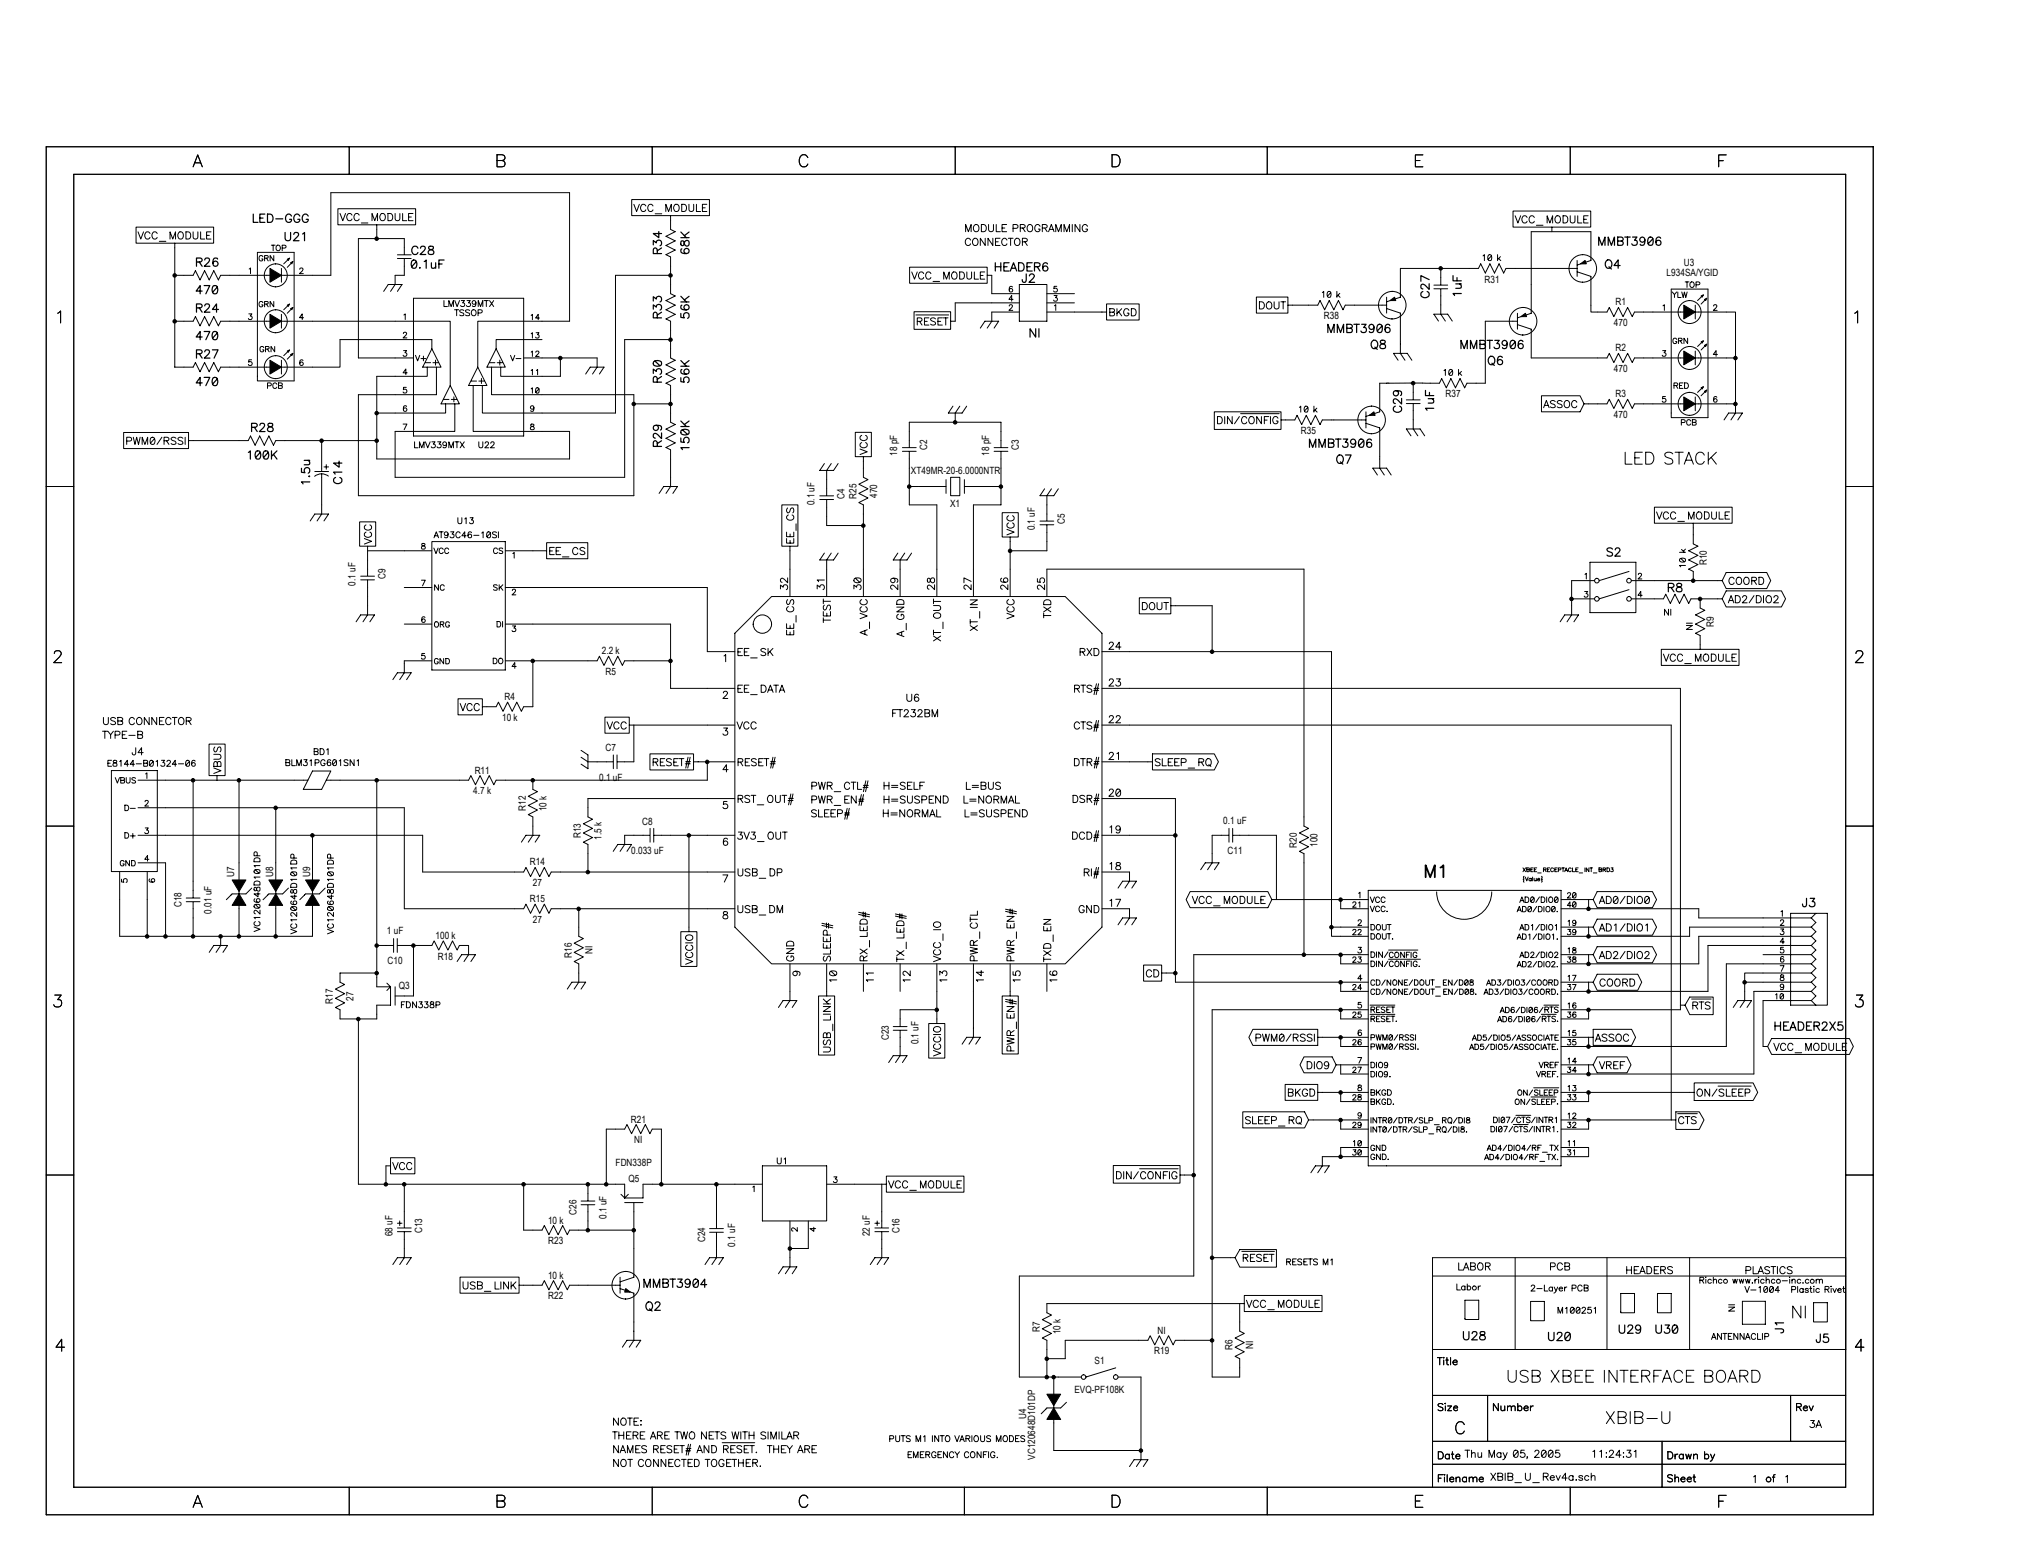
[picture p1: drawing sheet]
<svg xmlns="http://www.w3.org/2000/svg" width="279mm" height="216mm" viewBox="0 0 279 216" stroke-linecap="round" stroke-linejoin="round" font-family="sans-serif">
<defs><g id="words">
<g font-size="1.4">
<text x="205.3" y="39.1">R31</text>
<text x="230.5" y="38.1">L934SA/YGID</text>
<text x="232.9" y="36.9">U3</text>
<text x="183.1" y="44.2">R38</text>
<text x="223.2" y="45.1">470</text>
<text x="223.4" y="42.2">R1</text>
<text x="223.2" y="51.5">470</text>
<text x="223.4" y="48.6">R2</text>
<text x="199.9" y="54.9">R37</text>
<text x="223.2" y="57.8">470</text>
<text x="223.4" y="54.9">R3</text>
<text x="124.1" y="63" transform="rotate(-90 124.1 63)">18 pF</text>
<text x="126" y="65.6">XT49MR-20-6.0000NTR</text>
<text x="128.2" y="62.3" transform="rotate(-90 128.2 62.3)">C2</text>
<text x="136.8" y="63" transform="rotate(-90 136.8 63)">18 pF</text>
<text x="140.9" y="62.3" transform="rotate(-90 140.9 62.3)">C3</text>
<text x="179.9" y="60">R35</text>
<text x="112.7" y="69.9" transform="rotate(-90 112.7 69.9)">0.1 uF</text>
<text x="116.8" y="69" transform="rotate(-90 116.8 69)">C4</text>
<text x="118.4" y="69" transform="rotate(-90 118.4 69)">R25</text>
<text x="121.3" y="68.9" transform="rotate(-90 121.3 68.9)">470</text>
<text x="131.4" y="70.1">X1</text>
<text x="143.2" y="73.4" transform="rotate(-90 143.2 73.4)">0.1 uF</text>
<text x="147.3" y="72.5" transform="rotate(-90 147.3 72.5)">C5</text>
<text x="49.2" y="81" transform="rotate(-90 49.2 81)">0.1 uF</text>
<text x="53.3" y="80.1" transform="rotate(-90 53.3 80.1)">C9</text>
<text x="236.1" y="78.2" transform="rotate(-90 236.1 78.2)">R10</text>
<text x="237" y="86.7" transform="rotate(-90 237 86.7)">R9</text>
<text x="83.2" y="90.5">2.2 k</text>
<text x="83.8" y="93.3">R5</text>
<text x="69.4" y="99.7">10 k</text>
<text x="69.8" y="96.8">R4</text>
<text x="65.7" y="107">R11</text>
<text x="83.8" y="103.9">C7</text>
<text x="65.5" y="109.9">4.7 k</text>
<text x="72.7" y="112.1" transform="rotate(-90 72.7 112.1)">R12</text>
<text x="75.6" y="112.2" transform="rotate(-90 75.6 112.2)">10 k</text>
<text x="82.9" y="108">0.1 uF</text>
<text x="169.2" y="113.9">0.1 uF</text>
<text x="73.3" y="119.7">R14</text>
<text x="80.3" y="116" transform="rotate(-90 80.3 116)">R13</text>
<text x="83.2" y="116.1" transform="rotate(-90 83.2 116.1)">1.5 k</text>
<text x="87.3" y="118.2">0.033 uF</text>
<text x="88.8" y="114">C8</text>
<text x="169.8" y="118.1">C11</text>
<text x="179.4" y="117.2" transform="rotate(-90 179.4 117.2)">R20</text>
<text x="182.2" y="117.1" transform="rotate(-90 182.2 117.1)">100</text>
<text x="25.1" y="125.5" transform="rotate(-90 25.1 125.5)">C18</text>
<text x="32.4" y="121.3" transform="rotate(-90 32.4 121.3)">U7</text>
<text x="37.8" y="121.3" transform="rotate(-90 37.8 121.3)">U8</text>
<text x="42.9" y="121.3" transform="rotate(-90 42.9 121.3)">U9</text>
<text x="73.3" y="124.8">R15</text>
<text x="73.7" y="122.6">27</text>
<text x="29.2" y="126.4" transform="rotate(-90 29.2 126.4)">0.01 uF</text>
<text x="53.5" y="129.2">1 uF</text>
<text x="60.2" y="129.9">100 k</text>
<text x="73.7" y="127.6">27</text>
<text x="81.9" y="132" transform="rotate(-90 81.9 132)">NI</text>
<text x="53.6" y="133.3">C10</text>
<text x="55.2" y="136.8">Q3</text>
<text x="60.6" y="132.7">R18</text>
<text x="79.1" y="132.5" transform="rotate(-90 79.1 132.5)">R16</text>
<text x="46.1" y="138.8" transform="rotate(-90 46.1 138.8)">R17</text>
<text x="48.9" y="138.4" transform="rotate(-90 48.9 138.4)">27</text>
<text x="122.9" y="143.9" transform="rotate(-90 122.9 143.9)">C23</text>
<text x="127.1" y="144.5" transform="rotate(-90 127.1 144.5)">0.1 uF</text>
<text x="87.2" y="155.3">R21</text>
<text x="85.2" y="161.3">FDN338P</text>
<text x="87.7" y="158.1">NI</text>
<text x="86.9" y="163.5">Q5</text>
<text x="54.3" y="171" transform="rotate(-90 54.3 171)">68 uF</text>
<text x="58.4" y="170.6" transform="rotate(-90 58.4 170.6)">C13</text>
<text x="75.8" y="169.2">10 k</text>
<text x="75.8" y="172.1">R23</text>
<text x="79.8" y="168" transform="rotate(-90 79.8 168)">C26</text>
<text x="83.9" y="168.6" transform="rotate(-90 83.9 168.6)">0.1 uF</text>
<text x="97.5" y="171.8" transform="rotate(-90 97.5 171.8)">C24</text>
<text x="101.7" y="172.4" transform="rotate(-90 101.7 172.4)">0.1 uF</text>
<text x="120.3" y="171" transform="rotate(-90 120.3 171)">22 uF</text>
<text x="124.4" y="170.6" transform="rotate(-90 124.4 170.6)">C16</text>
<text x="75.8" y="176.8">10 k</text>
<text x="75.8" y="179.7">R22</text>
<text x="143.8" y="184.2" transform="rotate(-90 143.8 184.2)">R7</text>
<text x="146.7" y="184.6" transform="rotate(-90 146.7 184.6)">10 k</text>
<text x="160.1" y="184.5">NI</text>
<text x="151.4" y="188.6">S1</text>
<text x="159.6" y="187.3">R19</text>
<text x="170.5" y="186.7" transform="rotate(-90 170.5 186.7)">R6</text>
<text x="173.4" y="186.6" transform="rotate(-90 173.4 186.6)">NI</text>
<text x="141.9" y="196.3" transform="rotate(-90 141.9 196.3)">U4</text>
<text x="148.6" y="192.7">EVQ-PF108K</text>
<text x="143.2" y="201.9" transform="rotate(-90 143.2 201.9)">VC120648D101DP</text>
</g>
</g></defs>
<g fill="none" stroke="#000" stroke-width=".14">
<path d="M6.4 20.3h252.7v189.2h-252.7zM10.2 24.1h245.1v181.6h-245.1zM18.8 31.4h10.7v2.2h-10.7zM19.1 32.1l.4 1 .4-1M20.7 32.3a.37 .37 0 0 0-.4-.2 .37 .37 0 0 0-.3 .3 .42 .42 0 0 0 .2 .6 .42 .42 0 0 0 .5-.1v-.1M21.7 32.3a.37 .37 0 0 0-.4-.2 .37 .37 0 0 0-.3 .3 .42 .42 0 0 0 .1 .6 .42 .42 0 0 0 .6-.1v-.1M22 33.4h.9M23.5 33.1v-1l.4 1 .4-1v1M24.2 38.1h2.5l.3-.7 .7 1.3 .6-1.3 .6 1.3 .7-1.3 .6 1.3 .3-.6h6.8M24.2 33.6v17.2h2.5l.3-.7 .7 1.3 .6-1.3 .6 1.3 .7-1.3 .6 1.3 .3-.6h6.8M24.8 32.1a.47 .47 0 0 1 .6 .5 .47 .47 0 0 1-.6 .4l-.2-.3v-.3zM25.7 32.1a.54 .54 0 0 1 .7 .2 .54 .54 0 0 1-.2 .7l-.5 .1z"/>
<path d="M26.7 23.1l.6-1.7 .7 1.7M26.7 32.1v.7a.33 .33 0 0 0 .3 .3 .33 .33 0 0 0 .4-.3v-.7M26.9 22.5h.8M27.7 32.1v1h.6M28.6 32.6h.4M29.2 32.1h-.6v1h.6M34.5 37.2l.1-.1v.7M35.6 34.9h5.1v17.8h-5.1zM36.4 35.5a.27 .27 0 0 0-.3-.2 .27 .27 0 0 0-.3 .3v.2a.27 .27 0 0 0 .3 .3 .27 .27 0 0 0 .3-.3h-.2M36.6 35.7h.4v-.3l-.4-.1v.8M36.9 35.7l.2 .4M37.5 33.9h.6"/>
<path d="M37.8 33.9v.8M37.9 35.3v.8l-.5-.8v.8M38.9 38.1h6.9v-11.5h33v17.8h-12.7v6.4M38.9 37.1v1.9M39 34.3l.5-.1v-.2l-.5-.1v.8M40 35.7l-.8 .8M40.5 36.2l-.8 .8M41.5 37.3l.1-.2 .3 .1-.1 .3-.4 .3h.6M46.7 28.9h10.8v2.2h-10.8zM47 29.5l.4 1 .4-1M48.3 20.3v3.8M48.7 29.8a.37 .37 0 0 0-.4-.3 .37 .37 0 0 0-.3 .4 .42 .42 0 0 0 .1 .5 .42 .42 0 0 0 .5 0l.1-.1"/>
<path d="M49.7 29.8a.37 .37 0 0 0-.4-.3 .37 .37 0 0 0-.3 .4 .42 .42 0 0 0 .1 .5 .42 .42 0 0 0 .5 0l.1-.1M50 30.8h.9M51.5 30.5v-1l.3 1 .4-1v1M52.1 31.1v1.9M52.7 29.6a.47 .47 0 0 1 .6 .4 .47 .47 0 0 1-.6 .5l-.2-.4v-.2zM53.7 29.5a.54 .54 0 0 1 .6 .3 .54 .54 0 0 1-.2 .7h-.4zM54.7 29.5v.7a.33 .33 0 0 0 .3 .3 .33 .33 0 0 0 .3-.3v-.7M55 35.8h1.9M55 35.2h1.9M55.7 29.5v1h.6M55.9 35.2v-2.2h-6.3v16.5h7.6M55.9 35.8v2.3h-1.2v1.2l-.7 1"/>
<path d="M56.5 30h.4M57.1 29.5h-.6v1h.6M68.7 21.4l1 .1a.41 .41 0 0 1 0 .6l-.3 .1a.45 .45 0 0 1 .4 .3 .45 .45 0 0 1-.1 .5l-1 .1zM68.7 22.2h.7M87.4 27.6h10.7v2.2h-10.7zM87.7 28.3l.4 1 .3-1M89.3 28.5a.37 .37 0 0 0-.4-.2 .37 .37 0 0 0-.3 .3 .42 .42 0 0 0 .1 .6 .42 .42 0 0 0 .6-.1v-.1M90.2 20.3v3.8M90.3 28.5a.37 .37 0 0 0-.4-.2 .37 .37 0 0 0-.3 .3 .42 .42 0 0 0 .1 .6 .42 .42 0 0 0 .6-.1v-.1M90.6 29.6h.9M92.1 29.3v-1l.4 1 .4-1v1M92.8 38.1h-7.7v19h-18.4v-3.8"/>
<path d="M92.8 29.8v1.9l.6 .3-1.3 .7 1.3 .6-1.3 .7 1.3 .6-1.3 .6 .7 .3v5.1l.6 .3-1.3 .7 1.3 .6-1.3 .6 1.3 .7-1.3 .6 .7 .3v5.1l.6 .3-1.3 .7 1.3 .6-1.3 .6 1.3 .7-1.3 .6 .7 .3v5.1l.6 .3-1.3 .7 1.3 .6-1.3 .6 1.3 .7-1.3 .6 .7 .3v5.1l-.7 .9M93.4 28.3a.47 .47 0 0 1 .6 .5 .47 .47 0 0 1-.6 .4l-.2-.3v-.3zM94.3 28.3a.54 .54 0 0 1 .6 .2 .54 .54 0 0 1-.1 .7l-.5 .1zM95.3 28.3v.7a.33 .33 0 0 0 .3 .3 .33 .33 0 0 0 .3-.3v-.7M96.3 28.3v1h.6M97.2 28.7h.3M97.8 28.3h-.6v1h.6M111.7 21.8a.61 .61 0 0 0-.7-.4 .61 .61 0 0 0-.4 .7 .73 .73 0 0 0 .1 .7 .73 .73 0 0 0 .8 .2l.2-.3M125.8 37h10.7v2.2h-10.7zM126.1 37.6l.4 1 .4-1M127.8 37.8a.37 .37 0 0 0-.5-.2 .37 .37 0 0 0-.3 .4 .42 .42 0 0 0 .2 .5 .42 .42 0 0 0 .5 0l.1-.1M128.8 37.8a.37 .37 0 0 0-.5-.2 .37 .37 0 0 0-.3 .4 .42 .42 0 0 0 .2 .5 .42 .42 0 0 0 .5 0l.1-.1"/>
<path d="M129.1 38.9h.9M130.5 38.6v-1l.4 1 .4-1v1M131.8 37.7a.47 .47 0 0 1 .6 .4 .47 .47 0 0 1-.6 .5l-.2-.4v-.2zM132.1 20.3v3.8M132.7 37.6a.54 .54 0 0 1 .7 .3 .54 .54 0 0 1-.2 .7h-.5zM133.6 32v-.9l.3 .9 .4-.9v.9M133.7 37.6v.7a.33 .33 0 0 0 .4 .3 .33 .33 0 0 0 .3-.3v-.7M134.2 33.2a.37 .37 0 0 0-.4-.2 .37 .37 0 0 0-.3 .3v.3a.37 .37 0 0 0 .3 .4 .37 .37 0 0 0 .4-.3M134.7 33a.38 .38 0 0 1 .6 .3v.3a.38 .38 0 0 1-.4 .4 .38 .38 0 0 1-.4-.4v-.3zM134.7 31.2l.1-.1a.38 .38 0 0 1 .6 .3v.3a.38 .38 0 0 1-.4 .4 .38 .38 0 0 1-.4-.4zM134.8 37.6v1h.5M135.6 38.1h.4"/>
<path d="M135.7 31.1h.4a.53 .53 0 0 1 .3 .4 .53 .53 0 0 1-.3 .5h-.4zM136.2 37.6h-.6v1h.6M136.3 33v1l-.7-1v1M136.5 38.1h.7v2.5h3.8M136.7 31.1v.7l.2 .2h.1l.4-.1v-.8M137.3 33v1l-.6-1v1M137.7 33.4h.4M137.8 31.1v.9h.6M138.3 33h-.6v1h.6M138.6 31.5h.4M139.2 31.1h-.6v.9h.6M139.3 33.2a.37 .37 0 0 0-.4-.2 .37 .37 0 0 0-.3 .3v.3a.37 .37 0 0 0 .3 .4 .37 .37 0 0 0 .4-.3"/>
<path d="M139.5 33h.6M139.8 33v1M140 39.7l-.1-.1a.41 .41 0 0 0-.3 .4 .41 .41 0 0 0 .2 .4 .24 .24 0 0 0 .3-.3 .24 .24 0 0 0-.3-.2 .24 .24 0 0 0-.2 .2M140.1 31.6l.7-.1v-.3l-.2-.1h-.5v.9M140.5 33a.38 .38 0 0 1 .6 .3v.3a.38 .38 0 0 1-.4 .4 .38 .38 0 0 1-.4-.4l.1-.4zM141 39.3h3.8v5.1h-3.8zM141.1 31.5h.6l.1-.2v-.1l-.2-.1h-.5v.9M141.4 33.4h.6l.1-.1-.1-.2-.1-.1h-.5v1M141.5 31.5l.3 .5M141.8 33.4l.3 .6M142.2 31.2l.1-.1a.38 .38 0 0 1 .5 .3v.3a.38 .38 0 0 1-.3 .4 .38 .38 0 0 1-.4-.4zM143.8 31.3a.37 .37 0 0 0-.4-.2 .37 .37 0 0 0-.3 .3v.3a.36 .36 0 0 0 .4 .4 .36 .36 0 0 0 .3-.4h-.2"/>
<path d="M144.2 31.5h.5l.1-.2v-.1l-.2-.1h-.4v.9M144.5 31.5l.3 .5M145 32l.4-.9 .4 .9M145.2 31.7h.4M146 32v-.9l.4 .9 .4-.9v.9M146.2 39.6h-.4v.3a.28 .28 0 0 1 .4 0 .28 .28 0 0 1-.1 .5 .28 .28 0 0 1-.4-.2M147.2 32v-.9l.4 .9 .3-.9v.9M148.3 31.1v.9M149.4 31.1v.9l-.7-.9v.9M150.4 31.3a.37 .37 0 0 0-.4-.2 .37 .37 0 0 0-.3 .3v.3a.36 .36 0 0 0 .4 .4 .36 .36 0 0 0 .3-.4h-.2M153.8 21.4h.6a.9 .9 0 0 1 .5 .8 .9 .9 0 0 1-.5 .9h-.6zM175.3 20.3v3.8"/>
<path d="M195.8 22.2h.6M196.8 21.4h-1v1.7h1M198.3 39.4h1.9M198.3 39.9h1.9M199.3 37.1v2.3M205.1 35.4l.2-.2v.8M205.9 35.3l.1-.1a.45 .45 0 0 1 .3 .4 .45 .45 0 0 1-.2 .4h-.1a.51 .51 0 0 1-.1-.7zM206.3 35.4l-.5 .5M207.1 35.2v.8M207.3 35.8l.3 .2M207.5 35.5l-.4 .4M209.3 29.2h10.7v2.2h-10.7z"/>
<path d="M209.6 29.8l.4 1 .3-1M211.2 30.1a.37 .37 0 0 0-.4-.3 .37 .37 0 0 0-.3 .4 .42 .42 0 0 0 .1 .6 .42 .42 0 0 0 .6-.1v-.1M212.2 30.1a.37 .37 0 0 0-.4-.3 .37 .37 0 0 0-.3 .4 .42 .42 0 0 0 .1 .6 .42 .42 0 0 0 .6-.1v-.1M212.5 31.2h.9M214 30.8v-1l.4 1 .4-1v1M214.7 31.4v.6M215.3 29.9a.47 .47 0 0 1 .6 .4 .47 .47 0 0 1-.6 .5l-.2-.3v-.3zM216.2 29.8a.54 .54 0 0 1 .6 .3 .54 .54 0 0 1-.1 .7h-.5zM217.2 29.8v.8a.33 .33 0 0 0 .3 .2 .33 .33 0 0 0 .3-.2v-.8M217.2 20.3v3.8M218.1 37.6l1.9 .6v5h2.3l.3-.7 .6 1.3 .7-1.3 .6 1.3 .6-1.3 .7 1.3 .3-.6h6.8M218.1 37.1h-9.8l-.3 .7-.7-1.3-.6 1.3-.6-1.3-.7 1.3-.6-1.3-.3 .6h-10.8v4l-1.9 .6"/>
<path d="M218.1 36.7l1.9-.7v-4h-8.2v11.3l-1.9 .7M218.1 36v2.2M218.2 29.8v1h.6M219.1 30.3h.3M219.7 29.8h-.6v1h.6M231.2 40h5v17.8h-5zM233.1 39h.5M233.3 39v.8M234.6 39.4l.5-.1v-.2l-.5-.1v.8M237.7 22.2h.7M238.8 21.4h-1.1v1.7M8 43.3l.4-.3v1.7"/>
<path d="M17.1 59.8h9v2.2h-9zM24.2 44.4h2.5l.3-.6 .7 1.3 .6-1.3 .6 1.3 .7-1.3 .6 1.3 .3-.7h6.8M34.4 43.4h.4l-.2 .3a.27 .27 0 0 1 .3 .3 .27 .27 0 0 1-.2 .2 .27 .27 0 0 1-.3-.2M34.8 49.8h-.4v.3a.28 .28 0 0 1 .4 0 .28 .28 0 0 1 0 .4 .28 .28 0 0 1-.4-.1M36.4 41.9a.27 .27 0 0 0-.3-.2 .27 .27 0 0 0-.3 .3v.2a.27 .27 0 0 0 .3 .2 .27 .27 0 0 0 .3-.2h-.2M36.5 48.1a.27 .27 0 0 0-.3-.2 .27 .27 0 0 0-.2 .3v.2a.27 .27 0 0 0 .2 .3 .27 .27 0 0 0 .3-.3h-.2M36.6 42.1l.4-.1v-.3h-.4v.7M36.7 48.3l.5-.1v-.3h-.5v.8M36.9 42.1l.2 .3M37 48.3l.2 .4M37 53.4l.4-.1 .1-.2-.2-.1h-.3v.7M37.9 41.7v.7l-.5-.7v.7"/>
<path d="M38 47.9v.8l-.5-.8v.8M38.3 53.1a.28 .28 0 0 0-.3-.1 .28 .28 0 0 0-.3 .3v.1a.29 .29 0 0 0 .3 .3 .29 .29 0 0 0 .3-.1M38.5 53h.4l.2 .1-.2 .2 .2 .2-.1 .2h-.5zM38.5 53.3h.4M38.9 44.4h23.4v8.9M38.9 43.5v1.9M38.9 49.8v1.9M40 48.4l-.8 .8M40 42.1l-.8 .7M40.5 48.9l-.8 .8M40.5 42.5l-.8 .8M41.9 49.9l-.1-.1a.41 .41 0 0 0-.3 .3 .41 .41 0 0 0 .2 .4 .24 .24 0 0 0 .2-.2 .24 .24 0 0 0-.2-.2 .24 .24 0 0 0-.2 .2"/>
<path d="M42 43.9h-.6l.4-.5v.8M53.1 40.3l.6-1h1.9l-.6 1M55.8 58.7h.5l-.4 .7M55.8 46.1l.1-.1 .3 .1-.1 .3-.3 .3h.5M55.8 48.5h.4l-.2 .3a.26 .26 0 0 1 .3 .2 .26 .26 0 0 1-.2 .3 .26 .26 0 0 1-.3-.2M55.9 43.6l.1-.2v.8M56.2 53.6h-.4v.3a.28 .28 0 0 1 .4 0 .28 .28 0 0 1 0 .4 .28 .28 0 0 1-.4-.1M56.2 56.2l-.1-.1a.41 .41 0 0 0-.3 .4 .41 .41 0 0 0 .2 .4 .24 .24 0 0 0 .3-.2 .24 .24 0 0 0-.3-.3 .24 .24 0 0 0-.2 .2M56.3 51.6h-.5l.3-.6v.8M57.2 41.3h15.2v19h-15.2zM57.5 49.1l.3 .8 .3-.8M58.2 49.6h.7"/>
<path d="M58.6 49.3v.6M58.8 50.2h.8M59.1 50.8v1.2h-7v11.5h26.7v-3.8h-13.4v-6.4M59.7 48.2v-1.2h-12.7v3.8h-8.1M59.7 48.2l1.3 2.6h-2.5zM59.9 50.2h.7M60.2 49.8v.7M60.4 50.8v3.8h-10.8v14h38.1v-14h-19.7v-3.8M61.4 55.2h.7M61.4 41.6v.8h.5M61.6 55.9v1.2h-9.5M62.1 42.4v-.8l.3 .8 .3-.8v.8"/>
<path d="M62.3 53.3l1.2 2.6h-2.5zM62.4 55.2h.7M62.8 54.9v.7M62.9 42.8h.5M62.9 41.6l.3 .8 .4-.8M63.2 42.8v.9M63.8 41.6h.4l-.2 .3a.28 .28 0 0 1 .3 .2 .28 .28 0 0 1-.3 .4 .28 .28 0 0 1-.3-.3M64.2 42.9l-.3-.1-.3 .1 .1 .3 .4 .1 .1 .3-.3 .1-.3-.1M64.6 41.6h.4l-.2 .3a.28 .28 0 0 1 .3 .2 .28 .28 0 0 1-.3 .4 .28 .28 0 0 1-.3-.3M65 42.9l-.3-.1-.3 .1 .1 .3 .4 .1 .1 .3-.3 .1-.3-.1M65.2 52.7h.7M65.3 42.9a.37 .37 0 0 1 .6 .4 .37 .37 0 0 1-.6 .3l-.1-.3z"/>
<path d="M65.8 41.8a.26 .26 0 0 1-.3 .3 .26 .26 0 0 1-.1-.4 .26 .26 0 0 1 .4 0v.1a.38 .38 0 0 1-.3 .6l-.2-.1M66.1 50.8l1.3 2.5h-2.6zM66.1 43.3l.5-.1 .1-.3-.6-.1v.9M66.1 42.4v-.8l.4 .8 .3-.8v.8M66.2 52.7h.8M66.6 52.3v.7M67 41.6h.5M67.3 41.6v.8M67.7 41.6l.6 .8M67.7 50.2h.8M68.3 41.6l-.6 .8M68.6 48.2l1.3 2.6h-2.5z"/>
<path d="M68.8 50.2h.7M69.1 49.8v.7M70.6 49.1l.3 .8 .3-.8M71.4 49.6h.7M72.4 49.5h10.2v1.3l-.6 .9M73.4 58.7v.2l.4 .1 .1 .2a.25 .25 0 0 1-.3 .2 .25 .25 0 0 1-.2-.3l.5-.3-.2-.1zM73.5 46.2l.1-.2v.8M73.5 48.7l.1-.1v.7M73.5 51.2l.1-.1v.7M73.5 53.8l.1-.2v.8M73.5 43.6l.1-.1v.7M73.9 56.4a.24 .24 0 0 1-.4 .2 .24 .24 0 0 1-.1-.4 .24 .24 0 0 1 .4 0l.1 .2a.38 .38 0 0 1-.3 .5l-.2-.1"/>
<path d="M74.1 48.7l.2-.1h.2v.2l-.1 .1-.3 .4h.5M74.1 46h.4l-.2 .3a.25 .25 0 0 1 .2 .4 .25 .25 0 0 1-.4-.1M74.2 51.2l.2-.1v.7M74.2 53.7l.1-.1a.39 .39 0 0 1 .3 .4 .39 .39 0 0 1-.3 .4l-.2-.1zM74.5 53.8l-.4 .5M74.6 44h-.5l.3-.5v.7M75 47h-6.4v1.2M77.5 49.5v2.5h-8.2v-1.2M81 51.7l.6-.9h1.9l-.6 .9M87.7 55.9h5.1M92.8 47h-6.4v19h-31.7v-6.3h8.2v-3.8M118.3 59.8h2.2v3.4h-2.2z"/>
<path d="M126.4 43.1h5.1v2.5h-5.1zM126.7 43.6h4.5M126.9 44.4h.5l.1-.1-.1-.3h-.5v1M127.2 44.4l.3 .6M127.9 44.4h.3M128.5 44h-.6v1h.6M129.4 44.1a.39 .39 0 0 0-.7 .1l.7 .5v.1l-.2 .2-.5-.2M129.7 44.4h.4M130.3 44h-.6v1h.6M130.5 44h.6M130.8 44v1M131.8 56.2l-.6 .9h1.9l.6-.9"/>
<path d="M132.8 56.2l-.7 .9v1.3M135.6 45.4l.6-1h1.9l-.6 1M139.6 42.3l.1-.2 .3 .2-.1 .3-.3 .3h.5M140.1 41.4h-.5l.3-.5v.8M141 41.9h-8.9v2.5h-.6M141 43.2h-3.8v1.2l-.7 1M144.8 43.2h8.3M144.8 41.9h3.8M144.8 40.6h3.8M145.8 40.9h.4l-.2 .3a.27 .27 0 0 1 .3 .2 .27 .27 0 0 1-.3 .3 .27 .27 0 0 1-.3-.2M145.8 42.3l.2-.2v.8M153.1 42h4.5v2.3h-4.5z"/>
<path d="M153.5 42.7h.4l.2 .1 .1 .2-.3 .2 .3 .2-.1 .2-.6 .1zM153.5 43.2h.4M154.5 42.7v1M154.7 43.1l.5 .6M155.2 42.7l-.7 .7M156.1 42.9a.37 .37 0 0 0-.4-.2 .37 .37 0 0 0-.3 .4 .42 .42 0 0 0 .2 .5 .42 .42 0 0 0 .5 0v-.3h-.2M156.5 42.7a.54 .54 0 0 1 .6 .3 .54 .54 0 0 1-.1 .6l-.5 .1zM168 57h9.2v2.4h-9.2zM168.4 57.6a.54 .54 0 0 1 .6 .3 .54 .54 0 0 1-.1 .7h-.5zM169.4 57.6v1M170.4 57.6v1l-.6-1v1M171.4 57.6l-.6 1"/>
<path d="M171.6 57.2h5.3M172.4 57.8a.37 .37 0 0 0-.4-.2 .37 .37 0 0 0-.3 .4 .42 .42 0 0 0 .2 .5 .42 .42 0 0 0 .5 0v-.1M172.9 57.7a.47 .47 0 0 1 .6 .4 .47 .47 0 0 1-.6 .5l-.2-.4v-.2zM173.8 41.1h4.3v2.2h-4.3zM174.2 41.7h.3a.53 .53 0 0 1 .4 .5 .53 .53 0 0 1-.4 .5h-.3zM174.5 57.6v1l-.7-1v1M174.9 58.1h.4M175.3 41.9v-.1a.38 .38 0 0 1 .6 .3v.3a.38 .38 0 0 1-.4 .4 .38 .38 0 0 1-.3-.4zM175.5 57.6h-.6v1M175.7 57.6v1M176.2 41.7v.8l.2 .2h.1l.4-.1v-.9M176.8 57.8a.37 .37 0 0 0-.5-.2 .37 .37 0 0 0-.3 .4 .42 .42 0 0 0 .2 .5 .42 .42 0 0 0 .5 0l.1-.3h-.3"/>
<path d="M177.2 41.7h.6M177.2 58.1h1.9l.3-.7 .6 1.3 .7-1.3 .6 1.3 .6-1.3 .7 1.3 .3-.6h6M177.5 41.7v1M178.1 42.2h4.2l.3-.6 .6 1.2 .7-1.2 .6 1.2 .6-1.2 .7 1.2 .3-.6h5.7M179.7 56.3l.2-.1v.8M180.5 56.2h.1a.45 .45 0 0 1 .3 .4 .45 .45 0 0 1-.2 .4h-.1a.51 .51 0 0 1-.1-.8zM180.9 56.3l-.5 .6M181.7 56.2v.8M181.9 56.7l.3 .3M182.1 56.5l-.4 .4M182.9 40.5l.2-.2v.8M183.7 40.3h.1a.45 .45 0 0 1 .3 .4 .45 .45 0 0 1-.2 .4h-.1a.51 .51 0 0 1-.1-.8z"/>
<path d="M184.1 40.5l-.5 .5M184.9 40.3v.8M185.1 40.8l.3 .3M185.3 40.6l-.4 .4M188.9 58.5l1.9 .7v5.5l.7 1M188.9 57v2.2M191.8 42.7l1.9 .6v5.6l.6 .9M191.8 41.1v2.2M193.4 49.8l-.7-.9h1.9l.7 .9M194.5 55.3h1.9M194.5 55.8h1.9M195.5 53v2.3"/>
<path d="M195.5 55.9v3.4l.6 1M199 44.4l-.7-.9h1.9l.7 .9M199.3 40v3.5l.6 .9M199.7 51.3l.2-.2v.8M200.5 51.1h.1a.45 .45 0 0 1 .3 .4 .45 .45 0 0 1-.2 .4h-.1a.51 .51 0 0 1-.1-.8zM200.9 51.3l-.5 .5M201.7 51.1v.8M201.9 51.6l.3 .3M202.1 51.4l-.4 .4M209.9 44.4h-4.5v8.6h-2.5l-.3 .6-.6-1.2-.7 1.2-.6-1.2-.7 1.2-.6-1.2-.3 .6h-8.3v4l-1.9 .6M209.9 44.9l1.9 .6v4h10.5l.3-.6 .6 1.2 .7-1.2 .6 1.2 .6-1.2 .7 1.2 .3-.6h6.8M209.9 43.3v2.2"/>
<path d="M213.2 54.7h5.3l.6 1.2-.6 1.1h-5.3zM213.5 56.4l.4-1 .4 1M213.6 56.1h.5M215.1 55.5a.38 .38 0 0 0-.4-.1 .38 .38 0 0 0-.3 .2l.7 .5v.2l-.2 .1-.5-.1M216.1 55.5a.38 .38 0 0 0-.4-.1 .38 .38 0 0 0-.3 .2l.7 .5v.2l-.3 .1-.4-.1M216.5 55.5a.38 .38 0 0 1 .6 .3v.2a.38 .38 0 0 1-.4 .4 .38 .38 0 0 1-.4-.4zM218.1 55.6a.37 .37 0 0 0-.4-.2 .37 .37 0 0 0-.3 .4v.2a.37 .37 0 0 0 .3 .4 .37 .37 0 0 0 .4-.2M219.1 55.9h3.2l.3-.7 .6 1.3 .7-1.3 .6 1.3 .6-1.3 .7 1.3 .3-.6h6.8M230 48.5h.4l-.2 .3a.26 .26 0 0 1 .2 .2 .26 .26 0 0 1-.2 .3 .26 .26 0 0 1-.3-.2M230 42.3l.2-.2v.8M230.4 54.8h-.4v.4a.28 .28 0 0 1 .4 0 .28 .28 0 0 1-.1 .4 .28 .28 0 0 1-.4-.1M231.3 40.4l.3 .3v.4"/>
<path d="M231.5 53.3h.5l.1-.2-.2-.1h-.4v.7M231.8 53.3l.3 .4M231.9 40.4l-.3 .3M231.9 46.9a.27 .27 0 0 0-.3-.1 .27 .27 0 0 0-.2 .3v.1a.27 .27 0 0 0 .3 .3 .27 .27 0 0 0 .2-.3h-.1M232.1 40.4v.7h.4M232.2 47.1h.4v-.3h-.4v.7M232.3 53.3h.3M232.4 47.1l.3 .4M232.6 58.4h.4l.1-.2-.2-.2h-.3v.8M232.6 40.4l.2 .7 .2-.7 .2 .7 .2-.7M232.8 53h-.5v.7h.5M233 53h.3a.41 .41 0 0 1 .2 .3 .41 .41 0 0 1-.2 .4h-.3z"/>
<path d="M233.4 46.8v.7l-.5-.7v.7M233.8 58.2a.28 .28 0 0 0-.3-.2 .28 .28 0 0 0-.2 .3v.2a.29 .29 0 0 0 .2 .3 .29 .29 0 0 0 .3-.2M234.1 58h.3l.2 .2-.2 .2 .2 .1-.1 .3h-.4zM234.1 58.4h.3M234.5 43.2h5.6v12.7M234.5 55.9h5.6M234.5 49.5h5.6M234.5 42.2v1.9M234.5 48.6v1.9M234.5 54.9v1.9M235.6 53.5l-.8 .8M235.6 47.1l-.8 .8"/>
<path d="M235.6 40.8l-.8 .8M236.1 54l-.8 .7M236.1 47.6l-.8 .8M236.1 41.3l-.8 .8M237 42.3l.2-.2 .3 .2-.1 .3-.4 .3h.5M237.5 54.9l-.2-.1a.41 .41 0 0 0-.3 .4 .41 .41 0 0 0 .3 .4 .24 .24 0 0 0 .2-.2 .24 .24 0 0 0-.2-.3 .24 .24 0 0 0-.3 .3M237.6 49h-.6l.4-.5v.8M238.5 58.1l.6-1h1.9l-.6 1M240.1 55.9v1.2l-.7 1M256.5 43.3l.4-.3v1.7M6.4 67.3h3.8M17.5 61l.7-.1v-.3l-.2-.1h-.5v1"/>
<path d="M18.4 60.5l.3 1 .2-1 .3 1 .2-1M19.7 61.5v-1l.3 1 .4-1v1M20.9 60.5a.3 .3 0 0 1 .5 .2 .46 .46 0 0 1 0 .5 .46 .46 0 0 1-.5 .2l-.1-.4zM21.4 60.7l-.6 .6M22.4 60.5l-.7 1M22.7 61l.6-.1 .1-.1-.1-.2-.2-.1h-.4v1M23 61l.4 .5M24.3 60.6a.38 .38 0 0 0-.3-.1 .38 .38 0 0 0-.3 .2l.6 .5v.1l-.2 .2-.4-.2M25.3 60.6a.38 .38 0 0 0-.4-.1 .38 .38 0 0 0-.3 .2l.7 .5v.1l-.3 .2-.4-.2M25.6 60.5v1M26.1 60.9h8.2l.3-.6 .7 1.3 .6-1.3 .7 1.3 .6-1.3 .6 1.3 .3-.7h14M42.9 72.1l.6-1h1.9l-.6 1"/>
<path d="M43.5 65.2h1.9M44.5 60.9v4.3M44.5 65.5v5.6l-.6 1M44.8 64.6h.6M45.1 64.3v.6M45.4 65.8a1.55 1.55 0 0 0-1.9 .1M49.7 72.2h2.3v3.3h-2.3zM49.9 79.7h1.9M50.4 74.5l1 .4-1 .3M50.6 73.6a.37 .37 0 0 0-.2 .4 .37 .37 0 0 0 .4 .3 .42 .42 0 0 0 .5-.1 .42 .42 0 0 0 0-.6h-.1M50.6 72.6a.37 .37 0 0 0-.2 .4 .37 .37 0 0 0 .4 .3 .42 .42 0 0 0 .5-.1 .42 .42 0 0 0 0-.6h-.1M50.8 75.5v4.1"/>
<path d="M50.8 76.2h8.9M57.3 61.1v.8h.5M58 61.9v-.8l.3 .8 .4-.8v.8M58.4 75.2v.2l.3 .1 .1 .2a.25 .25 0 0 1-.3 .2 .25 .25 0 0 1-.2-.3l.5-.2-.2-.2zM58.8 61.1l.4 .8 .3-.8M59.7 61.1h.5l-.3 .3a.28 .28 0 0 1 .3 .3 .28 .28 0 0 1-.2 .3 .28 .28 0 0 1-.4-.2M59.7 74.9h10.2v17.8h-10.2zM60 75.8l.3 .8 .3-.8M60 74.4l.3-.8 .4 .8M60.2 74.1h.4M60.5 61.1h.5l-.3 .3a.28 .28 0 0 1 .3 .3 .28 .28 0 0 1-.2 .3 .28 .28 0 0 1-.3-.2M60.7 73.6h.6"/>
<path d="M61 73.6v.8M61.3 76a.28 .28 0 0 0-.3-.2 .28 .28 0 0 0-.3 .3v.2a.29 .29 0 0 0 .3 .3 .29 .29 0 0 0 .3-.2M61.8 61.4a.26 .26 0 0 1-.4 .2 .26 .26 0 0 1-.1-.4 .26 .26 0 0 1 .4 0l.1 .2a.38 .38 0 0 1-.4 .5l-.1-.1M62 73.8a.26 .26 0 0 1-.4 .3 .26 .26 0 0 1-.1-.4 .26 .26 0 0 1 .4 0l.1 .1a.38 .38 0 0 1-.3 .6l-.2-.1M62.1 76a.28 .28 0 0 0-.4-.2 .28 .28 0 0 0-.2 .3v.2a.29 .29 0 0 0 .2 .3 .29 .29 0 0 0 .4-.2M62.1 61.9v-.8l.3 .8 .3-.8v.8M62.3 73.6h.5l-.3 .3a.28 .28 0 0 1 .3 .2 .28 .28 0 0 1-.2 .3 .28 .28 0 0 1-.3-.2M62.9 61.1h.6M63.2 61.1v.8M63.3 71.6v.6l.3 .2a.23 .23 0 0 0 .3-.2v-.6M63.6 73.7a.31 .31 0 0 0-.3-.1 .31 .31 0 0 0-.2 .3 .34 .34 0 0 0 .1 .4 .34 .34 0 0 0 .4 0v-.1M63.6 61.1l.6 .8"/>
<path d="M64.2 61.1l-.6 .8M64.3 71.8l.2-.2v.8M64.5 74.1h-.6l.4-.5v.8M65 71.6h.4l-.2 .3a.28 .28 0 0 1 .2 .5 .28 .28 0 0 1-.5-.1M65.2 73.7v-.1a.26 .26 0 0 0-.4 .1v.6a.26 .26 0 0 0 .4 0 .26 .26 0 0 0-.1-.4 .26 .26 0 0 0-.4 .2M65.5 74h.8M66.2 61.1v.6l.3 .2a.23 .23 0 0 0 .3-.2v-.6M66.6 73.7l.2-.1v.8M67.1 61.3l.1-.2 .3 .1 .1 .1-.1 .3-.4 .3h.5M67.4 73.6h.1a.45 .45 0 0 1 .4 .3 .45 .45 0 0 1-.3 .5h-.1a.51 .51 0 0 1-.1-.8zM67.8 73.7l-.4 .5M67.9 61.3l.1-.2 .3 .1v.1l-.1 .3-.4 .3h.6"/>
<path d="M68.7 73.7l-.2-.1-.4 .1 .1 .2 .4 .2v.3l-.5-.1M68.8 76l-.1-.2a.37 .37 0 0 0-.4 .4 .37 .37 0 0 0 .4 .3l.1-.1M68.9 73.6v.8M69.5 75.9l-.1-.1-.4 .1 .1 .2 .4 .2v.2h-.4h-.1M69.9 76.2h5.7M70.9 76.6l.2-.2v.8M75.6 75.1h5.7v2.2h-5.7zM76 76.2h.4M76.7 75.7h-.7v1h.7M76.9 76.2h.4M77.6 75.7h-.7v1h.7M77.8 77h.9"/>
<path d="M79.9 76a.37 .37 0 0 0-.4-.3 .37 .37 0 0 0-.3 .4v.2a.37 .37 0 0 0 .3 .4 .37 .37 0 0 0 .4-.2M80.9 75.9a.38 .38 0 0 0-.4-.2 .38 .38 0 0 0-.3 .3l.7 .4v.2l-.3 .1-.4-.1M91.2 68.2l.6-.9h1.9l-.6 .9M108.1 69.8h2.3v5.7h-2.3zM108.8 74.5v.6h1v-.6M108.8 73.6v.6h1v-.6M108.9 70.3a.38 .38 0 0 0-.1 .3 .38 .38 0 0 0 .3 .3l.4-.6h.2l.1 .2-.1 .4M108.9 79.9v.7l-.7-.6-.3 .2 .1 .3h.2M109.1 71.2a.37 .37 0 0 0-.3 .4 .37 .37 0 0 0 .4 .3h.2a.37 .37 0 0 0 .4-.3 .37 .37 0 0 0-.2-.4M109.3 75.5v7M109.3 73.9v.3M109.3 74.7v.4"/>
<path d="M110.1 72.5v.9M113.4 68.6h1.9M113.4 69.1h1.9M114 76.5l-.6 .9h1.9l.6-.9M114 64.1l-.6 1h1.9l.6-1M114.3 69.1v3.6h5.1M115 64.1l-.7 1v3.4M115 76.5l-.7 .9v5.1M118.3 80l.6 .5M119 62.1l1 .4-1 .4M119.2 61.2a.37 .37 0 0 0-.2 .4 .37 .37 0 0 0 .3 .3 .42 .42 0 0 0 .6-.1 .42 .42 0 0 0-.1-.5l-.1-.1M119.2 60.2a.37 .37 0 0 0-.2 .4 .37 .37 0 0 0 .3 .3 .42 .42 0 0 0 .6-.1 .42 .42 0 0 0-.1-.5l-.1-.1"/>
<path d="M119.4 63.2v2.8l.7 .3-1.3 .7 1.3 .6-1.3 .6 1.3 .7-1.3 .6 .6 .3v12.7M123.5 80a.32 .32 0 0 1 .3 .4 .32 .32 0 0 1-.5 .1 .32 .32 0 0 1 0-.5 .49 .49 0 0 1 .6 0 .49 .49 0 0 1 .2 .5M124.2 76.5l-.7 .9h2l.6-.9M124.8 62.4h1.9M124.8 61.9h1.9M125.1 76.5l-.6 .9v5.1M125.8 67.3h5.1M125.8 62.5v7.3h3.8v12.7M125.8 61.8v-3.4h12.7v3.4M130.9 66.3v1.9M131.5 66h1.3v2.6h-1.3zM133.4 66.3v1.9"/>
<path d="M133.4 67.3h5.1M137.5 62.4h1.9M137.5 61.9h1.9M138.5 62.5v7.3h-3.9v12.7M138.6 80h-.1a.32 .32 0 0 0 .1 .5h.7a.31 .31 0 0 0 0-.5 .31 .31 0 0 0-.5 .1 .31 .31 0 0 0 .3 .4M138.6 70.9h2.2v3.4h-2.2zM139.3 73.2l1 .4-1 .4M139.5 72.3a.37 .37 0 0 0-.2 .4 .37 .37 0 0 0 .4 .3 .42 .42 0 0 0 .5-.1 .42 .42 0 0 0-.1-.5l-.1-.1M139.5 71.3a.37 .37 0 0 0-.2 .5 .37 .37 0 0 0 .4 .3 .42 .42 0 0 0 .5-.2 .42 .42 0 0 0-.1-.5l-.1-.1M139.7 74.3v8.2M143.8 72.6h2M143.8 72.1h2"/>
<path d="M144.5 67.6l-.7 1h2l.6-1M144.8 72.6v3.6h-5.1M145.4 67.6l-.6 1v3.4M190.5 65.7l-.6-1h1.9l.6 1M195.2 60.3l-.7-1h1.9l.7 1M219.2 79.4l.2-.1v.8M219.9 77.8h6.4v6.9h-6.4zM224.8 62.5v1.7h.9M225.3 79l-4.1 1.3M226.1 63.3h.7M226.6 79.5l.2-.2 .3 .1-.2 .3-.3 .4h.5M227.2 62.5h-1.1v1.7h1.1"/>
<path d="M227.6 62.5h.6a.88 .88 0 0 1 .6 .9 .88 .88 0 0 1-.6 .8h-.6zM228.8 70.1h10.8v2.3h-10.8zM229.1 70.8l.4 1 .4-1M230.8 71a.37 .37 0 0 0-.4-.2 .37 .37 0 0 0-.3 .4 .42 .42 0 0 0 .1 .5 .42 .42 0 0 0 .5 0l.1-.1M231.4 62.8a.62 .62 0 0 0-.6-.3 .62 .62 0 0 0-.5 .4l.1 .3 .7 .2a.42 .42 0 0 1 .1 .7 .79 .79 0 0 1-.9-.1M231.7 62.5h1.1M231.8 71a.37 .37 0 0 0-.4-.2 .37 .37 0 0 0-.3 .4 .42 .42 0 0 0 .1 .5 .42 .42 0 0 0 .5 0l.1-.1M232.1 72.1h.9M232.2 62.5v1.7M232.3 76.4h.8M232.3 77.3l.4-.1a.35 .35 0 0 1 .4 .3 .45 .45 0 0 1-.4 .2 .45 .45 0 0 1-.4-.3zM232.5 77.2l.5 .5"/>
<path d="M232.6 76l.4 .4M233 64.2l.6-1.7 .6 1.7M233.1 78.2h-.8l.2 .2M233.1 75.9l-.3 .3M233.2 63.6h.8M233.6 71.8v-1l.3 1 .4-1v1M234.2 72.4v2.8l.6 .3-1.2 .7 1.2 .6-1.2 .6 1.2 .7-1.2 .6 .6 .3v1.3M234.8 70.8a.47 .47 0 0 1 .6 .5 .47 .47 0 0 1-.6 .5l-.2-.4v-.2zM235.7 62.9a.61 .61 0 0 0-.7-.4 .61 .61 0 0 0-.5 .7 .73 .73 0 0 0 .2 .8 .73 .73 0 0 0 .8 .1l.2-.3M235.8 70.8a.54 .54 0 0 1 .6 .3 .54 .54 0 0 1-.2 .7h-.4zM236.3 62.5v1.7M236.7 63.3l.7 .9"/>
<path d="M236.7 70.8v.7a.33 .33 0 0 0 .4 .3 .33 .33 0 0 0 .3-.3v-.7M237.4 62.5l-1.1 1.1M237.8 70.8v1h.6M238.6 71.3h.4M238.8 79.2h5.6l.5 1.1-.5 1.1h-5.6l-.6-1.1zM239.2 70.8h-.6v1h.6M240.3 79.9a.47 .47 0 0 1 .6 .4 .47 .47 0 0 1-.6 .5l-.2-.3v-.3zM241.4 79.9a.47 .47 0 0 1 .5 .4 .47 .47 0 0 1-.5 .5l-.2-.3v-.3zM243.3 79.8a.54 .54 0 0 1 .6 .3 .54 .54 0 0 1-.1 .7h-.5zM255.3 67.3h3.8M7.5 90.4l.1-.3a.57 .57 0 0 1 .8 0 .5 .5 0 0 1-.2 .8l-.8 .8h1.1M14.3 99.2v.7l.2 .3h.1l.3-.1 .1-.9"/>
<path d="M16 99.4a.38 .38 0 0 0-.4-.2 .38 .38 0 0 0-.3 .3l.7 .4v.2l-.3 .1-.4-.1M16.3 99.2h.4l.2 .1 .1 .2-.3 .2 .3 .2-.1 .3h-.6zM16.3 99.7h.4M18.6 99.5a.37 .37 0 0 0-.4-.3 .37 .37 0 0 0-.3 .4v.3a.37 .37 0 0 0 .3 .3 .37 .37 0 0 0 .4-.2M19.1 99.3a.38 .38 0 0 1 .5 .3v.3a.38 .38 0 0 1-.3 .3 .38 .38 0 0 1-.4-.3v-.3zM20.6 99.2v1l-.6-1v1M21.7 99.2v1l-.7-1v1M22.1 99.7h.3M22.7 99.2h-.6v1h.6M23.6 99.5a.37 .37 0 0 0-.4-.3 .37 .37 0 0 0-.3 .4v.3a.37 .37 0 0 0 .3 .3 .37 .37 0 0 0 .4-.2M23.8 99.2h.7M24.2 99.2v1"/>
<path d="M24.9 99.3a.38 .38 0 0 1 .5 .3v.3a.38 .38 0 0 1-.3 .3 .38 .38 0 0 1-.4-.3v-.3zM25.8 99.7h.5l.1-.2v-.2l-.2-.1h-.4v1M26.1 99.7l.3 .5M49.3 86l.6-1h1.9l-.6 1M49.9 80.2h1.9M50.8 80.2v4.8l-.6 1M54.3 94l.7-1h1.9l-.7 1M55.9 81.3h3.8M55.9 86.3h3.8M58.3 80.2h.5l-.4 .8M58.7 90.4h-.3l-.1 .3a.28 .28 0 0 1 .5 0 .28 .28 0 0 1-.1 .4 .28 .28 0 0 1-.4-.1M58.8 85.4l-.2-.1a.41 .41 0 0 0-.3 .4 .41 .41 0 0 0 .3 .4 .24 .24 0 0 0 .2-.3 .24 .24 0 0 0-.2-.2 .24 .24 0 0 0-.3 .2"/>
<path d="M59.7 91.4h-3.8v1.6l-.6 1M60.6 91.2a.27 .27 0 0 0-.3-.1 .27 .27 0 0 0-.2 .3v.1a.27 .27 0 0 0 .3 .3 .27 .27 0 0 0 .2-.3h-.1M60.6 80.9v.7l-.5-.7v.7M60.9 86.4l.4-.1v-.3h-.4v.7M61.2 86.4l.2 .3M61.4 91.1v.7l-.5-.7v.7M61.4 81.1a.28 .28 0 0 0-.3-.2 .28 .28 0 0 0-.2 .3v.2a.29 .29 0 0 0 .2 .2 .29 .29 0 0 0 .3-.1M61.7 91.1h.2a.39 .39 0 0 1 .3 .4 .39 .39 0 0 1-.3 .3h-.2zM62.2 86.2a.27 .27 0 0 0-.3-.2 .27 .27 0 0 0-.3 .3v.2a.27 .27 0 0 0 .3 .2 .27 .27 0 0 0 .3-.2h-.2M63.4 96.6h3.3v2.3h-3.3zM63.6 97.3l.4 1 .4-1M65.3 97.5a.37 .37 0 0 0-.4-.2 .37 .37 0 0 0-.3 .4 .42 .42 0 0 0 .1 .5 .42 .42 0 0 0 .6 0v-.1"/>
<path d="M66.3 97.5a.37 .37 0 0 0-.4-.2 .37 .37 0 0 0-.3 .4 .42 .42 0 0 0 .1 .5 .42 .42 0 0 0 .6 0v-.1M68.2 91h.3a.41 .41 0 0 1 .3 .4 .41 .41 0 0 1-.3 .4h-.3zM68.7 86h.3a.41 .41 0 0 1 .3 .3 .41 .41 0 0 1-.3 .4h-.3zM68.8 81l-.2-.1-.3 .1v.2l.4 .1v.3h-.4v-.1M69 80.9v.7M69.2 81.2l.4 .4M69.5 86v.7M69.6 80.9l-.6 .5M69.9 91.4h12.7l.3-.6 .6 1.2 .7-1.2 .6 1.2 .6-1.2 .7 1.2 .3-.6h6.4M69.9 81.3h27.9v8.8h3.8M69.9 86.3h22.9v8.9h8.8M70.9 81.7l.1-.2 .3 .1-.1 .3-.4 .4h.6"/>
<path d="M70.9 86.6h.4l-.2 .3a.26 .26 0 0 1 .2 .2 .26 .26 0 0 1-.2 .3 .26 .26 0 0 1-.3-.2M71.4 92.2h-.6l.4-.5v.7M73.7 91.4v6.3h-1.3l-.3 .7-.6-1.3-.7 1.3-.6-1.3-.6 1.3-.7-1.3-.3 .6h-1.9M83.7 99.2h3.3v2.2h-3.3zM84 99.8l.3 1 .4-1M100.1 95.8v-.1l.3-.1 .2 .3-.6 .7h.7M100.1 90.7l.3-.2v1M101.9 99.8l.4 1 .4-1M102.1 90.2h.3M102.1 95.2h.3M102.7 89.7h-.6v1h.6M102.7 94.8h-.6v1h.6"/>
<path d="M103 90.2h.3M103 95.2h.3M103.6 89.7h-.6v1h.6M103.6 94.8h-.6v1h.6M103.8 91h.9M103.8 96.1h.9M105.3 94.8h.3a.53 .53 0 0 1 .4 .5 .53 .53 0 0 1-.4 .5h-.3zM105.9 89.8a.38 .38 0 0 0-.4-.1 .38 .38 0 0 0-.3 .2l.7 .5v.2l-.2 .1-.5-.1M106.2 95.8l.4-1 .3 1M106.2 89.7v1M106.3 95.4h.5M106.5 90.1l.4 .6"/>
<path d="M106.7 82.5h40.6l5.1 5.1v40.6l-5.1 5.1h-40.6l-5.1-5.1v-40.6zM106.9 89.7l-.7 .7M107 94.8h.7M107.3 94.8v1M107.8 95.8l.4-1 .3 1M107.9 95.4h.5M107.9 81.4v-.5l.4 .3a.34 .34 0 0 1 .3-.3 .34 .34 0 0 1 .4 .3 .34 .34 0 0 1-.2 .4M108.8 87.2v.6h1v-.6M108.8 86.3v.6h1v-.6M108.9 82.9a.38 .38 0 0 0-.1 .4 .38 .38 0 0 0 .3 .3l.4-.7h.2l.1 .3-.1 .4M109.1 83.9a.37 .37 0 0 0-.3 .4 .37 .37 0 0 0 .4 .3h.2a.37 .37 0 0 0 .4-.3 .37 .37 0 0 0-.2-.4M109.3 86.5v.4"/>
<path d="M109.3 87.4v.4M110.1 85.1v.9M113 81.4v-.5l.4 .3a.34 .34 0 0 1 .3-.3 .34 .34 0 0 1 .4 .3 .34 .34 0 0 1-.3 .4M113.9 84.6v.6h1v-.6M113.9 85.8h1M113.9 82.8v.7M113.9 85.4v.7M113.9 83.2h1M114 80.2h-1l.2 .3M114 83.7a.39 .39 0 0 0 .1 .7l.5-.7h.1l.2 .2-.2 .5M114.4 84.8v.4M118.1 81.4v-.5l.4 .3a.34 .34 0 0 1 .3-.3 .34 .34 0 0 1 .4 .3 .34 .34 0 0 1-.3 .4"/>
<path d="M118.2 80.1l.3-.2a.42 .42 0 0 1 .6 .4 .56 .56 0 0 1-1 0zM119 84.8l1 .4-1 .4M119.2 83.9a.37 .37 0 0 0-.2 .4 .37 .37 0 0 0 .3 .3 .42 .42 0 0 0 .6-.1 .42 .42 0 0 0-.1-.5l-.1-.1M119.2 82.9a.37 .37 0 0 0-.2 .5 .37 .37 0 0 0 .3 .3 .42 .42 0 0 0 .6-.2 .42 .42 0 0 0-.1-.5l-.1-.1M119.6 87.2v.5M120 87.1l-1 .4 1 .4M120.3 86v.9M123.5 98.6h.3M124 84h1l-1 .6h1M124.1 98.1h-.6v1M124.2 98.1h.6M124.2 80.9v.7l-.7-.7-.3 .2v.3l.2 .1"/>
<path d="M124.2 83l.5-.1a.36 .36 0 0 1 .3 .4v.3h-1v-.3zM124.3 85a.37 .37 0 0 0-.3 .4 .37 .37 0 0 0 .4 .3 .42 .42 0 0 0 .6-.1 .42 .42 0 0 0-.1-.6h-.2v.2M124.5 98.1v1M124.7 87.4v.5M125 87.3l-1 .4 1 .4M125.1 98.4l.1-.2 .3-.1 .1 .3-.6 .7h.7M125.3 86.2v.9M125.4 96v.7l.2 .3h.1l.4-.1v-.9M126.1 98.1h.5l-.3 .4a.34 .34 0 0 1 .3 .3 .34 .34 0 0 1-.3 .4 .34 .34 0 0 1-.3-.2M127 98.4l.1-.2 .3-.1 .2 .3-.7 .7h.7M127 96.2v-.1a.3 .3 0 0 0-.5 .1 .54 .54 0 0 0 .3 .8 .31 .31 0 0 0 .3-.3 .31 .31 0 0 0-.3-.3 .31 .31 0 0 0-.3 .3M127.9 98.1h.5l.1 .2v.2l-.1 .1 .2 .2-.1 .3h-.6z"/>
<path d="M127.9 98.6h.5M128.3 80a.36 .36 0 0 0 .1 .5h.2l.1-.3a.29 .29 0 0 1 .2-.3 .29 .29 0 0 1 .4 .3l-.1 .3a.42 .42 0 0 1-.5 0 .42 .42 0 0 1-.1-.5zM128.9 99.1v-1l.4 1 .4-1v1M129.1 83.8h.9l.1 .3v.2l-.3 .1h-.7M129.1 88l1 .6M129.1 87.5h1M129.1 82.8v.7M129.1 87.1v.7M129.1 83.2h1M129.3 80.9v.7l-.7-.7-.3 .2v.3l.2 .1M129.3 84.8a.49 .49 0 0 1 .6 0 .49 .49 0 0 1 .2 .5 .49 .49 0 0 1-.6 .2 .49 .49 0 0 1-.3-.6zM130.1 88l-1 .6"/>
<path d="M130.4 86v1M134.2 83h1l-1 .6h1M134.2 85.7v.6M134.2 86.5l1 .7M134.2 86h1M134.2 84h1M134.3 80.9v.7l-.7-.7-.3 .2 .1 .3 .2 .1M134.3 80.4l-1-.5v.7M135.2 86.5l-1 .7M135.5 84.6v.9M139.3 84.8l1 .4-1 .4M139.4 80.9v.7l-.7-.7-.3 .2 .1 .3 .1 .1"/>
<path d="M139.5 83.9a.37 .37 0 0 0-.2 .4 .37 .37 0 0 0 .4 .3 .42 .42 0 0 0 .5-.1 .42 .42 0 0 0-.1-.5l-.1-.1M139.5 82.9a.37 .37 0 0 0-.2 .5 .37 .37 0 0 0 .4 .3 .42 .42 0 0 0 .5-.2 .42 .42 0 0 0-.1-.5l-.1-.1M143.5 80v.5h.4a.36 .36 0 0 1 0-.5 .36 .36 0 0 1 .6 .1 .36 .36 0 0 1-.2 .5M144.4 84.8v.6M144.4 85.1h1M144.4 83.9l1 .7M144.5 80.9v.7l-.7-.7-.3 .2v.3l.2 .1M144.5 83.1l.2-.1 .5 .1 .2 .2v.3h-1v-.3zM144.8 82.5v-3.8h35.6v35.6l.6 .3-1.3 .6 1.3 .6-1.3 .7 1.3 .6-1.3 .7 .7 .3v13.9M145.4 83.9l-1 .7M148.6 95.2h.6l.1-.1v-.2l-.2-.1h-.5v1M149 95.2l.3 .6"/>
<path d="M149.4 90.2l.6-.1 .1-.1-.1-.2-.2-.1h-.4v1M149.5 94.8h.7M149.5 99.8h.7M149.7 90.2l.4 .5M149.8 94.8v1M149.8 99.8v1M150.3 89.7l.7 1M151 100a.38 .38 0 0 0-.3-.2 .38 .38 0 0 0-.4 .3l.7 .5v.1l-.2 .1-.5-.1M151 94.9a.38 .38 0 0 0-.3-.2 .38 .38 0 0 0-.4 .3l.7 .5v.1l-.2 .2-.5-.2M151 89.7l-.7 1M151.3 95.5h.7M151.3 89.7h.4a.53 .53 0 0 1 .3 .5 .53 .53 0 0 1-.3 .5h-.4z"/>
<path d="M151.3 95.2h.7M151.7 99.7l-.4 1.5M151.7 94.6l-.4 1.5M152 99.7l-.4 1.5M152 94.6l-.4 1.5M152.4 95.2h80v44.5h-16.5M152.4 90.1h31.8v38.1M153.4 99.2l.1-.2h.3l.2 .3-.6 .7h.7M153.4 94.1l.1-.2h.3l.2 .3-.6 .7h.7M153.4 89l.1-.1 .3-.1 .2 .3-.6 .7h.7M154.4 99.2l.1-.2h.3l.2 .3-.7 .7h.7M154.4 93.9h.6l-.3 .4a.34 .34 0 0 1 .3 .3 .34 .34 0 0 1-.3 .4 .34 .34 0 0 1-.4-.3"/>
<path d="M155 89.5h-.7l.5-.7v1M157.6 82.7h4.3v2.2h-4.3zM158 83.3h.3a.53 .53 0 0 1 .4 .5 .53 .53 0 0 1-.4 .5h-.3zM159.2 83.4a.38 .38 0 0 1 .5 .3v.3a.38 .38 0 0 1-.4 .3 .38 .38 0 0 1-.3-.3v-.4zM160 83.3v.8l.2 .2h.1l.4-.1v-.9M161 83.3h.6M161.3 83.3v1M161.9 83.8h5.8v6.3M215.8 86l.6-1h1.9l-.6 1M217.4 82.8h3.2M219.2 81.8h.4l-.2 .3a.26 .26 0 0 1 .2 .2 .26 .26 0 0 1-.2 .3 .26 .26 0 0 1-.3-.2M220.6 80.3h-3.2v4.7l-.7 1"/>
<path d="M225.3 81.6l-4.1 1.2M225.6 80.3h12.6M225.6 82.8h4.5l.3-.6 .6 1.3 .7-1.3 .6 1.3 .6-1.3 .7 1.3 .3-.7h4.3M227.1 82.3h-.5l.3-.5v.8M229.8 89.8h10.7v2.2h-10.7zM230.1 90.5l.4 1 .3-1M230.8 84.3v.8l-.6-.8v.8M231.1 84.3v.8M231.7 90.7a.37 .37 0 0 0-.4-.2 .37 .37 0 0 0-.3 .3 .42 .42 0 0 0 .1 .6 .42 .42 0 0 0 .6-.1v-.1M232.7 90.7a.37 .37 0 0 0-.4-.2 .37 .37 0 0 0-.3 .3 .42 .42 0 0 0 .1 .6 .42 .42 0 0 0 .6-.1v-.1M233 91.8h.9M233.3 86.5h.8l-.8 .6h.8"/>
<path d="M233.3 86.2h.8M234.5 91.5v-1l.4 1 .4-1v1M235.2 82.8v1.3l.6 .3-1.3 .6 1.3 .7-1.3 .6 1.3 .7-1.3 .6 .7 .3v1.9M235.8 90.5a.47 .47 0 0 1 .6 .5 .47 .47 0 0 1-.6 .4l-.2-.3v-.3zM236.7 90.5a.54 .54 0 0 1 .6 .2 .54 .54 0 0 1-.1 .7l-.5 .1zM237.7 90.5v.7a.33 .33 0 0 0 .3 .3 .33 .33 0 0 0 .4-.3v-.7M238.7 90.5v1h.6M238.8 81.7h7.6l.6 1.1-.6 1.1h-7.6l-.6-1.1zM239.1 83.4l.3-1 .4 1M239.2 83.1h.5M239.6 91h.3M239.9 80.1a.37 .37 0 0 0-.5-.3 .37 .37 0 0 0-.3 .4 .42 .42 0 0 0 .2 .6 .42 .42 0 0 0 .5-.1l.1-.1"/>
<path d="M240 82.4h.4a.53 .53 0 0 1 .3 .5 .53 .53 0 0 1-.3 .5h-.4zM240.2 90.5h-.6v1h.6M241 82.6l.2-.2h.2l.2 .2-.1 .3-.5 .5h.7M242.3 80.3h.6l.1-.2-.1-.2-.6-.1v1M242.6 82.4l-.7 1M242.6 80.3l.4 .5M242.9 82.4h.4a.53 .53 0 0 1 .3 .5 .53 .53 0 0 1-.3 .5h-.4zM243.9 82.4v1M244.4 82.5l.1-.1a.38 .38 0 0 1 .5 .4v.2a.38 .38 0 0 1-.4 .4 .38 .38 0 0 1-.3-.4zM245.4 82.6l.2-.2h.1l.2 .2-.1 .3-.5 .5h.7M256.7 90.4l.1-.3a.57 .57 0 0 1 .8 0 .5 .5 0 0 1-.2 .8l-.8 .8h1.1M6.4 114.3h3.8"/>
<path d="M14.2 101.1h.6M14.5 101.1v1M14.9 101.1l.4 .5v.5M14.9 105.6h.3M15.4 106.6h6.4v13.9h-6.4zM15.4 105.2h-.5v.8h.5M15.7 101.1l-.4 .5M15.7 105.2v.2l.4 .2 .1 .1a.26 .26 0 0 1-.3 .3 .26 .26 0 0 1-.2-.4l.5-.3-.2-.1zM15.9 101.7l.6-.1 .1-.1v-.3l-.2-.1h-.5v1M15.9 107.5l.3 .8 .3-.8M16.6 105.3l.1-.1v.8M16.7 107.5h.3l.2 .2-.2 .2 .2 .2-.1 .2h-.4z"/>
<path d="M16.7 107.9h.3M16.9 101.6h.4M17.2 119.2a.27 .27 0 0 0-.3-.2 .27 .27 0 0 0-.3 .3v.2a.27 .27 0 0 0 .3 .3 .27 .27 0 0 0 .3-.3h-.2M17.3 111.4h.2a.41 .41 0 0 1 .3 .3 .41 .41 0 0 1-.3 .4h-.2zM17.3 115.2h.2a.41 .41 0 0 1 .3 .3 .41 .41 0 0 1-.3 .4h-.2zM17.5 107.5v.6l.2 .2h.2l.1-.2v-.6M17.5 101.1h-.6v1h.6M17.8 105.7h-.6l.4-.5v.8M17.8 101.7h.9M17.9 119v.8l-.5-.8v.8M18 111.8h.7M18 115.6h.7"/>
<path d="M18.2 119h.3a.39 .39 0 0 1 .2 .4 .39 .39 0 0 1-.2 .4h-.3zM18.4 115.3v.6M18.6 105.7h-.6l.4-.5v.8M18.8 107.7l-.2-.2-.4 .2 .1 .1 .5 .3-.1 .2h-.3l-.2-.1M18.8 103.4l-.1 .9-.3 .1-.1-.3M18.8 105.6h.8M19.1 101.1h.4l.2 .1v.3l-.2 .1 .2 .2-.1 .3h-.5zM19.1 101.6h.4M19.1 115.5h39.4v5.1h13.9l.3-.6 .7 1.2 .6-1.2 .7 1.2 .6-1.2 .6 1.2 .3-.6h25.4M19.1 111.7h36.8v14h16.5l.3-.6 .7 1.2 .6-1.2 .7 1.2 .6-1.2 .6 1.2 .3-.6h25.4M19.1 119.3h3.8v10.2M19.1 107.9h23.5"/>
<path d="M19.8 104.1h-.7l.5-.7v1M19.9 105.2h.5v.2l-.2 .2 .2 .1v.3h-.5zM19.9 105.6h.3M20.1 110.9l.1-.2 .3 .1-.1 .3-.4 .4h.6M20.1 114.5h.4l-.2 .3a.26 .26 0 0 1 .2 .2 .26 .26 0 0 1-.2 .3 .26 .26 0 0 1-.3-.2M20.1 107l.2-.1v.8M20.6 118.9h-.6l.4-.6v.8M20.8 105.2h.1a.45 .45 0 0 1 .3 .3 .45 .45 0 0 1-.2 .5h-.1a.51 .51 0 0 1-.1-.8zM21.2 105.3l-.5 .5M21.6 105.3l.2-.1v.8M22.3 105.2h.5l-.3 .3a.28 .28 0 0 1 .3 .2 .28 .28 0 0 1-.2 .3 .28 .28 0 0 1-.4-.2M23.1 105.3l.1-.1h.2l.2 .2-.5 .6h.5"/>
<path d="M24.4 105.7h-.6l.4-.5v.8M24.7 105.6h.7M25.8 105.2h.1a.45 .45 0 0 1 .3 .3 .45 .45 0 0 1-.2 .5h-.1a.51 .51 0 0 1-.1-.8zM26.2 105.3l-.5 .5M26.7 107.9v16.3M27 105.3l-.1-.1a.26 .26 0 0 0-.4 .1v.6a.26 .26 0 0 0 .5 0 .26 .26 0 0 0-.1-.4 .26 .26 0 0 0-.4 .2M28.9 102.9h2.2v4.4h-2.2zM29.6 106.2l1 .4-1 .4M29.6 104.3l.8 .1 .2 .2-.1 .3-.2 .1h-.7M29.7 105.4h.3l.1 .2v-.2h.4l.1 .6h-1v-.4zM29.7 103.3a.38 .38 0 0 0-.1 .4 .38 .38 0 0 0 .2 .3l.5-.7h.1l.2 .3-.2 .4M30 107.3v.6"/>
<path d="M30.1 105.6v.4M33.1 107.9v15.7M35.2 118.8l.3-.2 .4 .1 .1 .5h-.9zM35.6 118.4l-.1-.5h-.3l-.1 .5h.9M36 119.7h-.9l.2 .2M38.1 111.7v11.9M39.5 105.1h.5l.1 .2-.2 .2 .2 .1-.1 .3h-.5zM39.5 105.5h.4M40.3 119.1l.2-.1h.4l.1 .5h-.8zM40.4 105.1v.8h.5M40.7 118.7l-.1-.5h-.3l-.1 .5h.8M41 105.9v-.8l.4 .8 .3-.8v.8"/>
<path d="M42 105.1h.5l-.3 .3a.28 .28 0 0 1 .3 .2 .28 .28 0 0 1-.2 .4 .28 .28 0 0 1-.3-.3M42.9 105.2l.2-.1v.8M43.2 106.6h2.6l-1.3 2.6h-2.5zM43.2 115.5v8.1M43.5 103.5l.5 .1v.2l-.2 .1 .2 .2-.1 .3h-.4zM43.5 103.9h.3M43.6 105.5h.5v-.4h-.5v.8M44.3 103.5h.3a.44 .44 0 0 1 .2 .5 .44 .44 0 0 1-.2 .4h-.3zM45 105.3a.31 .31 0 0 0-.4-.2 .31 .31 0 0 0-.2 .3 .34 .34 0 0 0 .1 .4 .34 .34 0 0 0 .4 0l.1-.2h-.2M45.2 103.7l.2-.2v.9M45.3 119.1l.3-.1h.4l.1 .5h-.8zM45.7 118.7v-.5h-.4v.5h.8"/>
<path d="M45.7 105.2v-.1a.26 .26 0 0 0-.4 .1v.6a.26 .26 0 0 0 .4 0 .26 .26 0 0 0-.1-.4 .26 .26 0 0 0-.3 .2M46.1 105.1h.1a.45 .45 0 0 1 .3 .4 .45 .45 0 0 1-.2 .4h-.1a.51 .51 0 0 1-.1-.8zM46.5 105.2l-.5 .5M46.9 105.2l.2-.1v.8M48.1 105.2l-.2-.1-.3 .1 .1 .2 .4 .2v.3l-.5-.1M49 105.1v.8l-.6-.8v.8M49.4 105.2l.2-.1v.8M52.1 107.9v28.6h1.9M72.1 116.5l.6-1h2l-.7 1M73.7 107.9v1.3l.6 .3-1.2 .6 1.2 .7-1.2 .6 1.2 .6-1.2 .7 .6 .3v2.5l-.6 1M80.4 104.7l.9 .7h3.5M80.4 103.8l.9 .6v1.9l-.9-.6"/>
<path d="M84.8 117.8l.6-1h2l-.7 1M84.8 104.4v1.9M85.3 104.4v1.9M85.6 100.1a.37 .37 0 0 0-.4-.3 .37 .37 0 0 0-.3 .4 .42 .42 0 0 0 .1 .6 .42 .42 0 0 0 .6-.1v-.1M86.6 100.1a.37 .37 0 0 0-.4-.3 .37 .37 0 0 0-.3 .4 .42 .42 0 0 0 .1 .6 .42 .42 0 0 0 .6-.1v-.1M87 100.3h14.6M87.7 100.3v5.1h-2.3M89.8 115.5h-3.4v1.3l-.6 1M89.9 104.3h6v2.2h-6zM89.9 114.6v1.9M90.3 105.4l.6-.1 .1-.1-.1-.2-.6-.1v1M90.4 114.6v1.9"/>
<path d="M90.5 115.5h11.1M90.7 105.4l.3 .5M91.3 105.4h.4M91.9 104.9h-.6v1h.6M92.9 105.1a.39 .39 0 0 0-.7 .1l.7 .4v.2l-.3 .1-.4-.1M93.2 105.4h.4M93.8 104.9h-.6v1h.6M93.9 104.9h.7M94.3 104.9v1M94.8 105.6h.7M94.8 105.3h.7M95.2 104.7l-.4 1.5"/>
<path d="M95.3 115.5v13.4M95.5 104.7l-.4 1.5M95.9 105.4h5.7M97.8 105.4v2.5h-29.2l-.3 .6-.6-1.2-.7 1.2-.6-1.2-.6 1.2-.7-1.2-.3 .6h-19.7M100.1 100.7h.5l-.3 .4a.34 .34 0 0 1 .4 .3 .34 .34 0 0 1-.3 .3 .34 .34 0 0 1-.4-.2M100.6 110.8h-.5v.5a.36 .36 0 0 1 .5 0 .36 .36 0 0 1-.1 .5 .36 .36 0 0 1-.5-.1M100.6 116.1v-.1a.32 .32 0 0 0-.5 .1v.7a.31 .31 0 0 0 .5 0 .31 .31 0 0 0-.1-.4 .31 .31 0 0 0-.4 .2M100.7 106.4h-.7l.5-.6v1M101.6 110.4h-20.3v2.6l.7 .3-1.3 .6 1.3 .7-1.3 .6 1.3 .6-1.3 .7 .6 .3v3.8M102.1 105.4l.6-.1v-.1v-.2l-.6-.1v1M102.1 110.5l.6-.1v-.1v-.3h-.6v1M102.1 115.1h.6l-.3 .4a.34 .34 0 0 1 .3 .3 .34 .34 0 0 1-.3 .3 .34 .34 0 0 1-.4-.2"/>
<path d="M102.4 105.4l.3 .5M102.4 110.5l.3 .5M102.9 115.1l.4 1 .4-1M103.1 105.4h.4M103.6 100.1a.37 .37 0 0 0-.4-.3 .37 .37 0 0 0-.3 .4 .42 .42 0 0 0 .1 .6 .42 .42 0 0 0 .5-.1l.1-.1M103.7 104.9h-.6v1h.6M103.7 110.2a.39 .39 0 0 0-.7 0l.7 .5v.2l-.2 .1-.5-.1M103.9 110h.6M103.9 115.1h.6l-.3 .4a.34 .34 0 0 1 .3 .3 .34 .34 0 0 1-.3 .3 .34 .34 0 0 1-.4-.2M104.2 110v1M104.6 100.1a.37 .37 0 0 0-.4-.3 .37 .37 0 0 0-.3 .4 .42 .42 0 0 0 .1 .6 .42 .42 0 0 0 .5-.1l.1-.1M104.6 105.1a.39 .39 0 0 0-.7 .1l.7 .4v.2l-.2 .1-.5-.1"/>
<path d="M104.7 111.3h.9M104.8 116.4h.9M104.9 105.4h.4M105.6 104.9h-.7v1h.7M105.7 104.9h.6M106 104.9v1M106.3 110a.47 .47 0 0 1 .6 .5 .47 .47 0 0 1-.6 .5l-.1-.4v-.2zM106.4 115.1a.47 .47 0 0 1 .6 .5 .47 .47 0 0 1-.6 .4l-.2-.3v-.2zM106.5 105.6h.7M106.6 105.3h.7M106.9 104.7l-.3 1.5M107.2 104.7l-.3 1.5"/>
<path d="M107.3 110v.7a.33 .33 0 0 0 .3 .3 .33 .33 0 0 0 .3-.3v-.7M107.3 115.1v.7a.33 .33 0 0 0 .3 .3 .33 .33 0 0 0 .4-.3v-.7M108.2 110h.6M108.2 115.1h.7M108.5 110v1M108.6 115.1v1M109 110.7h.7M109.1 110.4h.6M109.4 109.8l-.3 1.5M109.7 109.8l-.4 1.5M112.3 108.7l.6-.1v-.3l-.2-.1h-.4v1M112.3 110.6l.6-.1v-.3l-.2-.1h-.4v1"/>
<path d="M112.9 112.1a.38 .38 0 0 0-.3-.1 .38 .38 0 0 0-.4 .2l.7 .5v.2l-.2 .1-.5-.1M113.2 108.2l.2 1 .3-1 .2 1 .3-1M113.2 110.1l.2 1 .3-1 .2 1 .3-1M113.2 112v1h.6M114 112.5h.4M114.4 108.7l.6-.1 .1-.1v-.2l-.2-.1h-.5v1M114.4 110.6l.6-.1 .1-.1v-.2l-.2-.1h-.5v1M114.7 112h-.7v1h.7M114.8 108.7l.3 .5M114.8 110.6l.3 .5M114.9 112.5h.4M115.4 109.5h.9"/>
<path d="M115.4 111.4h.9M115.6 112h-.7v1h.7M115.8 112.5h.6l.1-.2v-.2l-.2-.1h-.5v1M116.8 112.7h.7M116.8 110.6h.4M116.8 112.4h.7M117.2 111.8l-.4 1.5M117.5 110.1h-.7v1h.7M117.5 111.8l-.4 1.5M117.5 108.4a.37 .37 0 0 0-.4-.2 .37 .37 0 0 0-.3 .4v.2a.37 .37 0 0 0 .3 .4 .37 .37 0 0 0 .4-.3M117.7 108.2h.7M118 108.2v1"/>
<path d="M118.4 110.1v1l-.6-1v1M118.6 108.2v1h.6M118.8 110.8h.6M118.8 110.5h.7M119.1 109.9l-.3 1.5M119.4 108.9h.7M119.4 108.6h.7M119.4 109.9l-.3 1.5M119.8 108l-.4 1.5M120.1 108l-.4 1.5M122.2 112.5h.7M122.2 112v1"/>
<path d="M122.3 108.2v1M122.3 110.1v1M122.3 108.7h.7M122.3 110.6h.7M122.9 112v1M123 108.2v1M123 110.1v1M123.2 112.4h.9M123.2 112.7h.9M123.3 108.6h.9M123.3 108.9h.9M123.3 110.5h.9"/>
<path d="M123.3 110.8h.9M125.1 112v1l-.6-1v1M125.2 108.3a.38 .38 0 0 0-.4-.1 .38 .38 0 0 0-.3 .2l.7 .5v.2l-.3 .1-.4-.1M125.2 110.2a.38 .38 0 0 0-.4-.1 .38 .38 0 0 0-.3 .2l.7 .5v.2l-.3 .1-.4-.1M125.5 110.1v.7l.2 .2 .1 .1 .4-.1v-.9M125.5 108.7h.4M125.6 112.1h.1a.38 .38 0 0 1 .5 .3v.2a.38 .38 0 0 1-.3 .4 .38 .38 0 0 1-.4-.4zM126.2 108.2h-.7v1h.7M126.4 108.2v1h.6M126.6 112.5l.5-.1 .1-.1v-.2l-.2-.1h-.4v1M126.9 112.5l.3 .5M127.2 110.2a.38 .38 0 0 0-.4-.1 .38 .38 0 0 0-.3 .2l.7 .5v.2l-.3 .1-.4-.1"/>
<path d="M127.2 108.7h.4M127.5 110.6l.6-.1v-.3l-.1-.1h-.5v1M127.6 113v-1l.4 1 .3-1v1M127.9 108.2h-.7v1M128.5 110.6h.4M128.6 113l.4-1 .3 1M128.7 112.7h.5M129.2 110.1h-.7v1h.7M129.6 112v1h.5M130.1 110.1v1l-.7-1v1M130.5 110.1h.3a.53 .53 0 0 1 .4 .5 .53 .53 0 0 1-.4 .5h-.3zM133.3 110.1v1h.6"/>
<path d="M133.5 112v1h.5M133.7 108.2v1h.5M134.1 110.5h.9M134.1 110.8h.9M134.3 112.4h.8M134.3 112.7h.8M134.5 108.6h.8M134.5 108.9h.8M135.7 108.2h.4l.2 .1 .1 .2-.3 .2 .3 .2-.1 .2-.6 .1zM135.7 108.7h.4M136.1 110.1v1l-.7-1v1M136.1 112.1a.38 .38 0 0 0-.3-.1 .38 .38 0 0 0-.3 .2l.6 .5v.2l-.2 .1-.4-.1"/>
<path d="M136.5 112v.7l.1 .2 .2 .1 .3-.1v-.9M136.6 110.2a.38 .38 0 0 1 .5 .3v.2a.38 .38 0 0 1-.3 .4 .38 .38 0 0 1-.4-.4v-.2zM136.7 108.2v.7l.2 .2 .1 .1 .4-.1v-.9M137.5 110.6l.5-.1 .2-.1-.1-.2-.2-.1h-.4v1M137.8 110.6l.4 .5M138.2 112.1a.38 .38 0 0 0-.4-.1 .38 .38 0 0 0-.3 .2l.7 .5v.2l-.3 .1-.4-.1M138.4 108.3a.38 .38 0 0 0-.4-.1 .38 .38 0 0 0-.3 .2l.7 .5v.2l-.3 .1-.4-.1M138.5 111.1v-1l.4 1 .3-1v1M138.5 112.5h.5l.1-.2v-.2l-.2-.1h-.4v1M139.5 112.5h.3M139.5 111.1l.4-1 .4 1M139.6 110.8h.5"/>
<path d="M140.1 112h-.6v1h.6M140.5 110.1v1h.5M141.1 112v1l-.7-1v1M141.4 112h.4a.53 .53 0 0 1 .3 .5 .53 .53 0 0 1-.3 .5h-.4zM148.4 115.1a.54 .54 0 0 1 .6 .3 .54 .54 0 0 1-.2 .6l-.4 .1zM148.4 110a.54 .54 0 0 1 .7 .3 .54 .54 0 0 1-.2 .7h-.5zM148.6 104.9a.54 .54 0 0 1 .6 .3 .54 .54 0 0 1-.1 .7h-.5zM149.3 100.1a.37 .37 0 0 0-.4-.3 .37 .37 0 0 0-.3 .4v.3a.37 .37 0 0 0 .3 .3 .37 .37 0 0 0 .4-.2M149.5 104.9h.6M149.8 104.9v1M150 115.3a.37 .37 0 0 0-.4-.2 .37 .37 0 0 0-.3 .4 .42 .42 0 0 0 .1 .5 .42 .42 0 0 0 .6 0v-.2M150 110.2a.39 .39 0 0 0-.6 0l.6 .5v.2l-.2 .1-.4-.1"/>
<path d="M150.3 115.1a.54 .54 0 0 1 .7 .3 .54 .54 0 0 1-.2 .6l-.5 .1zM150.4 110.5l.5-.1 .1-.1-.1-.3h-.5v1M150.4 105.4l.5-.1 .1-.1-.1-.2-.5-.1v1M150.7 110.5l.3 .5M150.7 105.4l.3 .5M151.3 115.8h.7M151.3 100.6h.7M151.3 105.6h.7M151.3 110.7h.7M151.3 100.3h.7M151.3 115.5h.7M151.4 105.3h.6"/>
<path d="M151.4 110.4h.6M151.7 120l-.4 1.5M151.7 114.9l-.4 1.5M151.7 109.8l-.3 1.5M151.7 104.7l-.3 1.5M152 120l-.4 1.5M152 114.9l-.4 1.5M152 109.8l-.4 1.5M152 104.7l-.4 1.5M152.4 110.4h10.2v25.4h26.7M152.4 115.5h10.2M152.4 100.3h78.8v54.6"/>
<path d="M152.4 105.4h7M153.4 109.4l.1-.2 .3-.1 .2 .3-.6 .7h.7M153.4 104.3l.1-.2h.3l.2 .3-.6 .7h.7M153.5 119.5l.3-.2v1M153.5 114.4l.3-.2v1M154.4 119.3v.3l.3 .1a.29 .29 0 0 1 .3 .3 .29 .29 0 0 1-.2 .3l-.4-.1a.42 .42 0 0 1 .1-.4 .42 .42 0 0 1 .4-.2l.1-.2a.38 .38 0 0 0-.6-.1zM154.5 109.2a.35 .35 0 0 1 .5 .1v.3a.42 .42 0 0 1-.4 .5 .62 .62 0 0 1-.1-.9zM154.5 104.2l.2-.1v1M155 114.6a.32 .32 0 0 1-.5 .3 .32 .32 0 0 1-.1-.5 .32 .32 0 0 1 .5 0 .49 .49 0 0 1 .1 .5 .49 .49 0 0 1-.6 .3v-.1M155 109.3l-.6 .6M159.4 104.3h8.6l.5 1.1-.5 1.1h-8.6zM160.5 105.1a.38 .38 0 0 0-.4-.2 .38 .38 0 0 0-.3 .3l.7 .4v.2l-.3 .1-.4-.1"/>
<path d="M160.8 104.9v1h.5M161.6 105.4h.4M162.2 104.9h-.6v1h.6M162.5 105.4h.4M163.1 104.9h-.6v1h.6M163.4 105.5l.6-.1v-.4l-.2-.1h-.4v1M164.3 106.2h.9M165.8 105.4h.6l.1-.2v-.2l-.2-.1h-.5v1M166.2 105.4l.3 .5M166.9 105.1l.1-.1a.38 .38 0 0 1 .5 .3v.3a.38 .38 0 0 1-.3 .3 .38 .38 0 0 1-.4-.3zM167.2 105.7l.3 .3M169.9 115.5h-2.2v3.8l-.7 1"/>
<path d="M170 114.6v1.9M170.5 114.6v1.9M170.6 115.5h6v8.9M255.3 114.3h3.8M7.6 137.6h.9l-.5 .7a.53 .53 0 0 1 .5 .6 .53 .53 0 0 1-.7 .4l-.2-.1-.2-.2M16.6 120.6v8.9h26.6v-4.3M16.8 121.6v.4h.3a.28 .28 0 0 1 0-.4 .28 .28 0 0 1 .5 0 .28 .28 0 0 1-.2 .4M20.4 120.6v8.9M20.7 121.6l-.1 .1a.41 .41 0 0 0 .4 .3 .41 .41 0 0 0 .4-.2 .24 .24 0 0 0-.2-.3 .24 .24 0 0 0-.3 .3 .24 .24 0 0 0 .2 .2M25.8 124.2h1.9M25.8 124.7h1.9M26.7 124.8v4.7"/>
<path d="M28.9 131.7l.7-.9h1.9l-.7 .9M30.5 129.5v1.3l-.6 .9M33.1 125.2v4.3M34.8 122.8l-.8 .8h-1.9l-.8 .8M35.1 128.2l.9 .3-.9 .3M35.2 125.2l.3-.1 .4 .1a.42 .42 0 0 1-.3 .5 .42 .42 0 0 1-.5-.3zM35.2 122.8v.4h.1l.4-.5a.26 .26 0 0 1 .3 .3 .26 .26 0 0 1-.4 .2l-.2-.4zM35.2 122l.3-.1h.4l.1 .5h-.9zM35.2 120.4l.3-.1 .4 .1a.42 .42 0 0 1-.3 .5 .42 .42 0 0 1-.5-.3zM35.3 124.3l-.1 .1a.26 .26 0 0 0 .1 .4h.6a.26 .26 0 0 0 0-.5 .26 .26 0 0 0-.4 .1 .26 .26 0 0 0 .2 .4M35.3 125.1l.5 .5M35.3 120.3l.5 .5"/>
<path d="M35.3 127.5a.31 .31 0 0 0-.2 .3 .31 .31 0 0 0 .4 .3 .34 .34 0 0 0 .4-.1 .34 .34 0 0 0 0-.5h-.1M35.7 123.4v.6l-.6-.4h.9M36 126.9h-.9l.2 .2M36 125.9v.5l-.6-.5-.3 .2 .1 .2 .1 .1M36 121.3h-.9l.2 .2M38.1 125.2v4.3M39.9 122.8l-.8 .8h-1.9l-.8 .8M40.2 128.5l.8 .3-.8 .4M40.3 125.5l.3-.1 .4 .1a.42 .42 0 0 1-.3 .5 .42 .42 0 0 1-.5-.3zM40.3 123.1v.4h.1l.4-.5a.26 .26 0 0 1 .3 .3 .26 .26 0 0 1-.4 .2l-.2-.4zM40.3 120.7l.3-.1 .4 .1a.42 .42 0 0 1-.3 .5 .42 .42 0 0 1-.5-.3zM40.3 124.6v.1a.26 .26 0 0 0 .1 .4h.5a.26 .26 0 0 0 .1-.4 .26 .26 0 0 0-.4 .1 .26 .26 0 0 0 .2 .3"/>
<path d="M40.3 122.2h.6l.1 .5h-.8v-.3zM40.4 125.4l.5 .5M40.4 120.6l.5 .5M40.4 127.8a.31 .31 0 0 0-.2 .3 .31 .31 0 0 0 .3 .3 .34 .34 0 0 0 .5-.1 .34 .34 0 0 0-.1-.5M40.8 123.8v.6l-.6-.4h.8M41 127.2h-.8l.2 .2M41 126.2v.5l-.6-.5-.2 .2 .1 .2 .1 .1M41 121.6h-.8l.2 .2M41 120h-.8l.2 .2M45 122.8l-.8 .8h-1.9l-.8 .8M45.3 128.5l.8 .3-.8 .4M45.3 125.5l.4-.1 .4 .1a.42 .42 0 0 1-.3 .5 .42 .42 0 0 1-.5-.3z"/>
<path d="M45.3 123.1v.4h.2l.3-.5a.26 .26 0 0 1 .3 .3 .26 .26 0 0 1-.3 .2l-.2-.4zM45.3 122.3l.3-.1h.4l.1 .5h-.8zM45.3 120.7l.4-.1 .4 .1a.42 .42 0 0 1-.3 .5 .42 .42 0 0 1-.5-.3zM45.4 124.6l-.1 .1a.26 .26 0 0 0 .2 .4h.5a.26 .26 0 0 0 0-.4 .26 .26 0 0 0-.4 .1 .26 .26 0 0 0 .2 .3M45.5 125.4l.5 .5M45.5 120.6l.5 .5M45.5 127.8a.31 .31 0 0 0-.2 .3 .31 .31 0 0 0 .3 .3 .34 .34 0 0 0 .5-.1 .34 .34 0 0 0-.1-.5h-.1M45.8 123.8v.6l-.5-.4h.8M46.1 127.2h-.8l.2 .2M46.1 126.2v.5l-.6-.5-.2 .2v.2l.2 .1M46.1 121.6h-.8l.2 .2M46.1 120h-.8l.2 .2"/>
<path d="M52.1 134.6h-5.1v1.2l.7 .4-1.3 .6 1.3 .6-1.3 .7 1.3 .6-1.3 .6 .6 .4v1.2h5.1v-1.9h1.9v-2.5M52.1 130.8h2.3M53.5 136l.5 .5M54 136.5l-.5 .5M54.4 129.8v1.9M54.7 136.5v2.5M54.9 129.8v1.9M55 130.8h4.7l.3-.7 .7 1.3 .6-1.3 .7 1.3 .6-1.3 .6 1.3 .3-.6h1.3v1.2l-.6 1M55.5 139h.3M56 138.6h-.5v.8M56.2 138.6h.3a.44 .44 0 0 1 .3 .4 .44 .44 0 0 1-.3 .4h-.3zM57.2 130.8v7h-2.5"/>
<path d="M57.6 138.6v.8l-.5-.8v.8M58 138.6h.4l-.2 .3a.28 .28 0 0 1 .2 .4 .28 .28 0 0 1-.5-.1M58.8 138.6h.4l-.3 .3a.28 .28 0 0 1 .3 .4 .28 .28 0 0 1-.5-.1M59.6 138.6v.2l.3 .2 .1 .1v.3l-.5-.1v-.3l.5-.2v-.2zM60.3 139h.5v-.4h-.5v.8M63.2 133l.7-1h1.9l-.7 1M78.5 136.8l.6-1h1.9l-.6 1M80.1 125.7v3.8l.6 .3-1.3 .7 1.3 .6-1.3 .6 1.3 .7-1.3 .6 .7 .3v2.5l-.7 1M94.2 128.9h2.2v4.8h-2.2zM94.8 132.6l1 .4-1 .4M94.8 130.4h1M95 129.4a.49 .49 0 0 1 .6-.1 .49 .49 0 0 1 .2 .6 .49 .49 0 0 1-.6 .2 .49 .49 0 0 1-.3-.6z"/>
<path d="M95.1 131.7a.37 .37 0 0 0-.3 .4 .37 .37 0 0 0 .4 .3h.3a.37 .37 0 0 0 .3-.3 .37 .37 0 0 0-.2-.4M95.1 130.7a.37 .37 0 0 0-.3 .4 .37 .37 0 0 0 .4 .3h.3a.37 .37 0 0 0 .3-.3 .37 .37 0 0 0-.2-.4M100 121h.7l-.5 1M100.1 126.1v.3l.3 .1a.29 .29 0 0 1 .3 .3 .29 .29 0 0 1-.3 .3l-.3-.1a.42 .42 0 0 1 0-.4 .42 .42 0 0 1 .5-.2v-.2a.38 .38 0 0 0-.5-.1zM102.1 125.2v.8l.1 .2h.2l.3-.1v-.9M102.1 120.2v.7a.33 .33 0 0 0 .3 .3 .33 .33 0 0 0 .3-.3v-.7M103.7 120.3a.39 .39 0 0 0-.6 .1l.6 .5v.1l-.2 .2-.4-.2M103.7 125.4a.38 .38 0 0 0-.3-.2 .38 .38 0 0 0-.3 .3l.6 .5v.1l-.2 .1-.4-.1M104.1 125.2h.4l.2 .1v.3l-.2 .1 .2 .2-.1 .3h-.5zM104.1 125.7h.4M104.1 120.2h.4l.2 .1v.2l-.2 .1 .2 .2-.1 .3-.5 .1zM104.1 120.6h.4"/>
<path d="M105 121.5h.9M105 126.6h.9M106.5 125.2h.3a.53 .53 0 0 1 .4 .5 .53 .53 0 0 1-.4 .5h-.3zM106.5 120.2a.54 .54 0 0 1 .6 .2 .54 .54 0 0 1-.1 .7l-.5 .1zM107.5 126.2v-1l.4 1 .3-1v1M107.5 120.7l.6-.1 .1-.1-.1-.3h-.6v1M107.7 139.3l.6-.9h1.9l-.6 .9M108.8 131.2h1l-1 .7h1M108.8 130.4a.54 .54 0 0 1 .7-.2 .54 .54 0 0 1 .3 .6h-1zM109 132.2a.37 .37 0 0 0-.2 .4 .37 .37 0 0 0 .4 .3 .42 .42 0 0 0 .5-.1 .42 .42 0 0 0 0-.6h-.3v.2M109.3 133.3v5.1l-.7 .9M110 134.3a.32 .32 0 0 1 .3 .4 .32 .32 0 0 1-.5 .2 .32 .32 0 0 1 0-.5 .49 .49 0 0 1 .6-.1 .49 .49 0 0 1 .2 .6h-.1"/>
<path d="M113.2 137.8h2.2v8.1h-2.2zM113.7 128l1.5 .3M113.7 127.7l1.5 .3M113.9 139.2h1l-1 .7h1M113.9 130.5v.6h1v-.6M113.9 129.6v.6h1v-.6M113.9 138.9h1M113.9 138.2l.7 .7M114 132.2a.38 .38 0 0 0-.1 .4 .38 .38 0 0 0 .2 .3l.5-.7h.1l.2 .3-.2 .4M114.3 127.7v.6M114.3 133.3v4.5M114.4 129.9v.3"/>
<path d="M114.4 130.7v.4M114.4 129.3v-.5l-.2-.1h-.2l-.1 .2v.4h1M114.6 127.7v.7M114.8 134.4l.4-.1a.42 .42 0 0 1 .5 .4 .56 .56 0 0 1-1 0zM114.9 131.4v.6h-1M114.9 138.2l-.6 .4M114.9 134.3l.6 .6M115.7 135.5h-1l.2 .3M118.8 126.5l1.5 .3M118.8 126.2l1.5 .3M119 128.1v.6h1v-.6M119 131.3l1 .6"/>
<path d="M119 127.3a.54 .54 0 0 1 1 .2v.3h-1zM119.4 126.1v.7M119.4 133.3v3.8M119.4 132.9v-.6l-.1-.1h-.2l-.1 .2v.5h1M119.4 128.3v.4M119.7 126.2v.7M120 128.9v.6h-1M120 132.2l-.6 .3M120 131.3l-1 .6M120.3 130.1v.9M120.8 135.5h-1l.2 .3M120.8 134.6h-1l.2 .2"/>
<path d="M123.8 126.7l1.5 .3M123.8 126.4l1.5 .3M124 128.3v.6h1v-.6M124 132.7h1M124 132.4v.6M124 131.5l1 .7M124.2 127.4h.5a.36 .36 0 0 1 .3 .3v.3h-1v-.3zM124.5 126.4v.6M124.5 133.3v3.8M124.5 128.5v.4M124.8 126.4v.7M125 129.2v.5h-1"/>
<path d="M125 131.5l-1 .7M125.3 130.3v.9M125.9 135.5h-1l.2 .3M125.9 134.3v.7l-.7-.7-.3 .2v.3l.2 .1M129.1 132.2l1 .4-1 .4M129.1 128.6h1M129.2 127.7a.5 .5 0 0 1 .6-.2 .5 .5 0 0 1 .3 .6 .5 .5 0 0 1-.6 .2 .5 .5 0 0 1-.3-.6zM129.3 131.4a.37 .37 0 0 0-.2 .4 .37 .37 0 0 0 .4 .3 .42 .42 0 0 0 .5-.1 .42 .42 0 0 0 0-.6h-.1M129.3 130.4a.37 .37 0 0 0-.2 .4 .37 .37 0 0 0 .4 .3 .42 .42 0 0 0 .5-.1 .42 .42 0 0 0 0-.6h-.1M129.6 133.3v8.3M129.6 139.7h-5.1v2.2M130 134.9v-.6l.4 .3a.34 .34 0 0 1 .3-.3 .34 .34 0 0 1 .3 .3 .34 .34 0 0 1-.2 .4"/>
<path d="M130.4 129.2v.9M131 135.5h-1l.2 .3M134.2 131l1 .3-1 .2 1 .2-1 .3M134.2 127.1h1M134.2 126.8v.7M134.5 127.7a.37 .37 0 0 0-.3 .4 .37 .37 0 0 0 .4 .3h.2a.37 .37 0 0 0 .4-.3 .37 .37 0 0 0-.2-.4M134.6 133.3v10.2l-.6 .9M134.7 130.7l-.1-.5-.1-.1h-.2l-.1 .2v.4h1M134.7 132.9v-.6l-.2-.1h-.2l-.1 .2v.5h1M135.2 126v.6h-1M135.2 130.1l-.5 .3M135.5 128.9v.9"/>
<path d="M135.7 134.2v.8l-.7-.5h1M136 135.5h-1l.2 .3M138.6 137.8h2.2v8h-2.2zM139.1 138.5l1.5 .4M139.1 138.2l1.5 .4M139.1 126l1.5 .4M139.1 125.8l1.5 .3M139.3 139.2h1l-1 .7h1M139.3 131l1 .3-1 .2 1 .2-1 .3M139.3 127.7v.6h1v-.6M139.3 126.7h1l-1 .7h1M139.7 125.7v.7"/>
<path d="M139.7 133.3v4.5M139.7 138.2v.7M139.8 130.7l-.1-.5-.1-.1h-.2l-.1 .2v.4h1M139.8 128v.3M139.8 132.9v-.6l-.2-.1h-.2l-.1 .2v.5h1M140 125.8v.6M140 138.2v.7M140.1 134.4v.5h.4a.36 .36 0 0 1 .1-.5 .36 .36 0 0 1 .5 0 .36 .36 0 0 1-.2 .6M140.3 130.1l-.5 .3M140.6 128.9v.9M141.1 135.5h-1l.2 .3M144.4 128.1v.6h1v-.6"/>
<path d="M144.4 127.2h1l-1 .6h1M144.4 132.7h1M144.4 132.4v.6M144.4 131.5l1 .7M144.5 130.6l.5-.1a.36 .36 0 0 1 .4 .3v.3h-1v-.3zM144.8 133.3v3.8M144.8 128.4v.3M145.4 134.3l-.2 .1a.32 .32 0 0 0 .2 .5h.7a.31 .31 0 0 0 0-.5 .31 .31 0 0 0-.5 .1 .31 .31 0 0 0 .3 .4M145.4 131.5l-1 .7M145.7 129.3v.9M146.2 135.5h-1l.2 .3M150 125.5a.37 .37 0 0 0-.5-.3 .37 .37 0 0 0-.3 .4 .42 .42 0 0 0 .2 .6 .42 .42 0 0 0 .5-.1l.1-.2h-.3"/>
<path d="M150 120.6h.5l.1-.1v-.2l-.2-.1h-.4v1M150.3 120.6l.3 .6M151 125.2v1l-.7-1v1M151 120.2v1M151.3 120.9h.7M151.3 120.6h.7M151.3 125.2a.54 .54 0 0 1 .7 .3 .54 .54 0 0 1-.2 .7h-.5zM152.4 120.6h3.8v1.3l-.6 .9M152.4 125.7h3.8v1.3l-.6 .9M153.5 124.6l.3-.2v1M154.3 124.4h.7l-.5 1M154.6 122.8l.7-.9h1.9l-.7 .9"/>
<path d="M154.6 127.9l.7-.9h1.9l-.7 .9M158.2 133.5h2.5v2.2h-2.5zM159.3 134.4a.37 .37 0 0 0-.4-.3 .37 .37 0 0 0-.3 .4v.3a.37 .37 0 0 0 .3 .3 .37 .37 0 0 0 .4-.2M159.6 134.1h.3a.53 .53 0 0 1 .4 .5 .53 .53 0 0 1-.4 .5h-.3zM160.7 134.6h1.9M164.6 123.3h10.8l.5 1.1-.5 1.1h-10.8l-.5-1.1zM164.9 124l.4 1 .4-1M166.1 120.3l.6-1h1.9l-.6 1M166.6 124.2a.37 .37 0 0 0-.5-.2 .37 .37 0 0 0-.3 .4 .42 .42 0 0 0 .2 .5 .42 .42 0 0 0 .5-.1l.1-.1M167.6 124.2a.37 .37 0 0 0-.5-.2 .37 .37 0 0 0-.3 .4 .42 .42 0 0 0 .2 .5 .42 .42 0 0 0 .5-.1l.1-.1M167.9 125.3h.9M169.3 125v-1l.4 1 .4-1v1"/>
<path d="M170.6 124a.47 .47 0 0 1 .6 .5 .47 .47 0 0 1-.6 .4l-.2-.3v-.2zM171.5 124a.54 .54 0 0 1 .7 .3 .54 .54 0 0 1-.2 .6l-.5 .1zM172.5 124v.7a.33 .33 0 0 0 .4 .3 .33 .33 0 0 0 .3-.3v-.7M173.6 124v1h.5M174.4 124.5h.4M175 124h-.6v1h.6M175.9 124.4h13.4M184.2 128.2v1.3h5.1M184.2 128.2h5.1M185.4 124.4v1.3h3.9M185.4 132v1.3h3.9M185.4 135.8v1.3h3.9"/>
<path d="M185.4 139.7v1.2h3.9M187.1 128.7l.2-.2 .2 .1 .1 .2-.5 .5h.5M187.1 124.9l.2-.2 .2 .1 .1 .1-.5 .6h.5M187.1 132.5l.2-.1h.2l.1 .2-.5 .5h.5M187.1 136.3l.2-.1h.2l.1 .2-.5 .5h.5M187.8 128.7l.2-.2 .2 .1 .1 .2-.5 .5h.5M187.9 127.4l.1-.2 .3 .2-.1 .2-.4 .4h.5M187.9 132.4h.4l-.2 .2a.25 .25 0 0 1 .2 .4 .25 .25 0 0 1-.5 0M187.9 131h.4l-.2 .3a.27 .27 0 0 1 .2 .3 .27 .27 0 0 1-.2 .3 .27 .27 0 0 1-.3-.2M187.9 124.9l.2-.2v.8M187.9 123.5l.2-.1v.8M188.2 140h-.3l-.1 .3a.26 .26 0 0 1 .4 0 .26 .26 0 0 1 0 .4 .26 .26 0 0 1-.4-.1"/>
<path d="M188.3 138.6h-.4v.4a.28 .28 0 0 1 .4 0 .28 .28 0 0 1-.1 .4 .28 .28 0 0 1-.4-.1M188.3 136.7h-.5l.4-.5v.7M188.4 135.4h-.6l.4-.6v.8M189.3 139.7h-21.6v50.8h3.8v-2.6l-.7-.3 1.3-.6-1.3-.7 1.3-.6-1.3-.6 1.3-.7-.6-.3v-3.8M189.3 132h-24.2v44.5h-24.1v14h8.6M189.3 123.1h26.6v38.1h-26.6zM189.5 139h3.4M189.5 125.3l.3 .8 .3-.8M189.5 124.1l.3 .7 .3-.7M189.6 129.1h.3a.4 .4 0 0 1 .3 .4 .4 .4 0 0 1-.3 .4h-.3zM189.6 139.7l.5-.1 .1-.2-.2-.1h-.4v.7M189.6 127.9h.3a.4 .4 0 0 1 .3 .3 .4 .4 0 0 1-.3 .4h-.3z"/>
<path d="M189.6 132.9h.3a.41 .41 0 0 1 .3 .4 .41 .41 0 0 1-.3 .4h-.3zM189.6 131.7h.3a.41 .41 0 0 1 .3 .3 .41 .41 0 0 1-.3 .4h-.3zM189.9 139.7l.3 .3M190.1 137a.27 .27 0 0 0-.3-.2 .27 .27 0 0 0-.2 .3v.2a.27 .27 0 0 0 .2 .2 .27 .27 0 0 0 .3-.1M190.1 135.7a.27 .27 0 0 0-.3-.2 .27 .27 0 0 0-.2 .3v.2a.27 .27 0 0 0 .2 .3 .27 .27 0 0 0 .3-.2M190.4 136.8h.2a.39 .39 0 0 1 .3 .4 .39 .39 0 0 1-.3 .3h-.2zM190.4 135.5h.2a.39 .39 0 0 1 .3 .4 .39 .39 0 0 1-.3 .4h-.2zM190.4 139.7h.3M190.4 131.7v.7M190.4 132.9v.8M190.8 125.5a.28 .28 0 0 0-.3-.2 .28 .28 0 0 0-.2 .3v.2a.29 .29 0 0 0 .2 .3 .29 .29 0 0 0 .3-.2M190.8 124.2a.28 .28 0 0 0-.3-.1 .28 .28 0 0 0-.2 .3v.1a.29 .29 0 0 0 .2 .3 .29 .29 0 0 0 .3-.1"/>
<path d="M190.9 139.3h-.5v.7h.5M191.2 129.1v.6l.2 .2h.2l.1-.2v-.6M191.2 127.9v.5l.2 .2h.2l.1-.2v-.5M191.2 132.9v.8l-.5-.8v.8M191.2 131.7v.7l-.5-.7v.7M191.6 139.4l-.2-.1-.3 .1v.1l.4 .2 .1 .2-.2 .1-.3-.1M191.6 125.5a.28 .28 0 0 0-.3-.2 .28 .28 0 0 0-.3 .3v.2a.29 .29 0 0 0 .3 .3 .29 .29 0 0 0 .3-.2M191.6 124.2a.28 .28 0 0 0-.3-.1 .28 .28 0 0 0-.3 .3v.1a.29 .29 0 0 0 .3 .3 .29 .29 0 0 0 .3-.1M191.6 135.5l-.5 .8M191.6 136.8l-.5 .7M191.8 139.7h.3M191.9 126h.1"/>
<path d="M191.9 129.1h.5M191.9 127.9h.5M192 132.9l-.5 .8M192 131.7l-.5 .7M192.1 132.7h4.4M192.1 131.4h4M192.1 129.1v.8M192.2 127.9v.7M192.3 139.3h-.5v.7h.5M192.4 136.8v.7l-.5-.7v.7M192.4 135.5v.8l-.5-.8v.8M192.4 139.3h.5"/>
<path d="M192.6 129.8h.1M192.7 139.3v.7M192.7 133.1a.27 .27 0 0 0-.3-.2 .27 .27 0 0 0-.2 .3v.2a.27 .27 0 0 0 .2 .3 .27 .27 0 0 0 .3-.2M192.7 131.9a.27 .27 0 0 0-.3-.2 .27 .27 0 0 0-.2 .3v.2a.27 .27 0 0 0 .2 .2 .27 .27 0 0 0 .3-.1M193.1 133a.34 .34 0 0 1 .4 .3 .34 .34 0 0 1-.5 .3l-.1-.4zM194 135.5v.8l-.6-.8v.8M194 136.8v.7l-.5-.7v.7M194.2 132.9v.8l-.5-.8v.8M194.2 131.7v.7l-.5-.7v.7M194.2 137.2h.3M194.2 135.9h.3M194.5 132.1h.3"/>
<path d="M194.5 133.3h.3M194.7 135.5h-.5v.8h.5M194.7 136.8h-.5v.7h.5M195 131.7h-.5v.7M195 132.9h-.5v.8M195.2 131.7v.7M195.2 132.9v.8M195.4 135.5l-.5 .8M195.4 136.8l-.5 .7M195.6 135.5h.3a.39 .39 0 0 1 .3 .4 .39 .39 0 0 1-.3 .4h-.3zM195.7 136.8h.2a.39 .39 0 0 1 .3 .4 .39 .39 0 0 1-.3 .3h-.2zM196 131.9a.27 .27 0 0 0-.3-.2 .27 .27 0 0 0-.2 .3v.2a.27 .27 0 0 0 .2 .2 .27 .27 0 0 0 .3-.2h-.2"/>
<path d="M196 133.1a.27 .27 0 0 0-.3-.2 .27 .27 0 0 0-.2 .3v.2a.27 .27 0 0 0 .2 .3 .27 .27 0 0 0 .3-.3h-.2M196.3 133.6h.1M197.2 136.8v.5l.1 .2h.1l.3-.1v-.6M197.2 135.5v.6l.1 .1 .1 .1 .2-.1 .1-.1v-.6M197.9 135.5h.5M197.9 136.8h.5M198.1 135.5v.8M198.2 136.8v.7M198.5 136.5h.7M198.6 137.8h.6M198.7 123.4a3.8 3.8 0 0 0 3.8 3.7 3.8 3.8 0 0 0 3.8-3.7M199.6 135.9h.3"/>
<path d="M199.7 137.2h.3M200.1 135.5h-.5v.8h.5M200.2 136.8h-.5v.7h.5M200.9 135.5v.8l-.6-.8v.8M200.9 136.8v.7l-.5-.7v.7M201.6 135.5l-.5 .8M201.7 136.8l-.6 .7M201.8 135.5h.3a.39 .39 0 0 1 .3 .4 .39 .39 0 0 1-.3 .4h-.3zM201.9 136.8h.2a.39 .39 0 0 1 .3 .4 .39 .39 0 0 1-.3 .3h-.2zM202.7 135.6l.1-.1a.39 .39 0 0 1 .3 .4 .39 .39 0 0 1-.3 .4l-.2-.2zM202.7 136.8a.35 .35 0 0 1 .4 .4 .35 .35 0 0 1-.4 .3l-.1-.3zM203.1 135.7l-.5 .4"/>
<path d="M203.1 136.9l-.5 .5M203.4 135.6v.2l.3 .1 .1 .1a.26 .26 0 0 1-.2 .3 .26 .26 0 0 1-.3-.2v-.1l.5-.3-.1-.1zM203.4 136.8v.3l.5 .2a.25 .25 0 0 1-.3 .2 .25 .25 0 0 1-.3-.2l.5-.3v-.2zM204.1 137.5h.1M205.3 137.5l.2-.7 .3 .7M205.4 137.3h.3M205.6 136.3l.3-.8 .3 .8M205.7 136h.4M206 136.8h.2a.39 .39 0 0 1 .3 .4 .39 .39 0 0 1-.3 .3h-.2zM206.4 135.5h.2a.39 .39 0 0 1 .3 .4 .39 .39 0 0 1-.3 .4h-.2zM206.8 136.8h.4l-.2 .3a.25 .25 0 0 1 .2 .4 .25 .25 0 0 1-.5-.1M207.2 135.5h.4l-.3 .3a.25 .25 0 0 1 .2 .4 .25 .25 0 0 1-.4-.1"/>
<path d="M207.6 139.8h.4M208 136.8l-.5 .7M208.2 136.8h.3a.39 .39 0 0 1 .2 .4 .39 .39 0 0 1-.2 .3h-.3zM208.2 139.3h.3a.39 .39 0 0 1 .3 .4 .39 .39 0 0 1-.3 .4h-.3zM208.3 135.5l-.5 .8M208.6 135.5h.2a.39 .39 0 0 1 .3 .4 .39 .39 0 0 1-.3 .4h-.2zM209 136.8v.7M209.3 135.5v.8M209.4 139.4v-.1a.37 .37 0 0 0-.4 .3 .37 .37 0 0 0 .2 .5 .24 .24 0 0 0 .3-.3 .24 .24 0 0 0-.3-.2 .24 .24 0 0 0-.2 .2M209.8 133.7l.3-.7 .3 .7M209.8 129.9l.3-.7 .3 .7M209.8 126.1l.3-.7 .3 .7"/>
<path d="M210 133.5h.3M210 129.7h.3M210 125.9h.3M210.1 136.8h.4l-.2 .3a.25 .25 0 0 1 .2 .4 .25 .25 0 0 1-.5-.1M210.2 124.8l.3-.7 .3 .7M210.2 128.6l.3-.7 .3 .7M210.2 132.4l.3-.7 .3 .7M210.2 139.3l-.5 .8M210.3 124.6h.4M210.3 128.4h.4M210.3 132.2h.4M210.4 139.3h.3a.39 .39 0 0 1 .3 .4 .39 .39 0 0 1-.3 .4h-.3z"/>
<path d="M210.5 135.5h.4l-.2 .3a.25 .25 0 0 1 .1 .4 .25 .25 0 0 1-.4-.1M210.6 133h.2a.39 .39 0 0 1 .3 .4 .39 .39 0 0 1-.3 .3h-.2zM210.6 129.2h.2a.39 .39 0 0 1 .3 .4 .39 .39 0 0 1-.3 .3h-.2zM210.6 125.4h.2a.39 .39 0 0 1 .3 .3 .39 .39 0 0 1-.3 .4h-.2zM210.7 120l.3 .6M210.8 121.2l-.1 .1 .1 .2-.1 .1 .1 .1-.1 .2 .1 .1M210.9 124.1h.3a.41 .41 0 0 1 .3 .3 .41 .41 0 0 1-.3 .4h-.3zM210.9 127.9h.3a.41 .41 0 0 1 .3 .3 .41 .41 0 0 1-.3 .4h-.3zM210.9 131.7h.3a.41 .41 0 0 1 .3 .4 .41 .41 0 0 1-.3 .3h-.3zM211 121.3l.2 .5 .2-.5M211 120l-.3 .6M211.2 120l.3 .1v.1l-.1 .1 .1 .1v.1l-.3 .1z"/>
<path d="M211.2 120.3h.2M211.2 139.3v.8M211.3 136.8l-.5 .7M211.3 133.2l.2-.2 .3 .1-.1 .3-.4 .3h.5M211.4 129.3l.2-.1v.7M211.4 125.4a.35 .35 0 0 1 .4 .3 .35 .35 0 0 1-.4 .4l-.1-.3zM211.6 139.3a.35 .35 0 0 1 .4 .4 .35 .35 0 0 1-.4 .3l-.1-.3zM211.6 135.5l-.5 .8M211.7 131.9l.2-.2 .3 .1-.1 .3-.4 .3h.5M211.7 120.3h.2M211.8 121.6a.18 .18 0 0 0-.3-.1 .18 .18 0 0 0 0 .3 .18 .18 0 0 0 .3 0M211.8 121.5v.3"/>
<path d="M211.8 125.5l-.5 .5M211.8 124.1a.37 .37 0 0 1 .5 .3 .37 .37 0 0 1-.3 .4l-.3-.1zM211.8 128l.2-.1v.7M211.9 139.4l-.4 .5M212 121.3v.5M212 137a.27 .27 0 0 0-.3-.2 .27 .27 0 0 0-.2 .3v.2a.27 .27 0 0 0 .2 .2 .27 .27 0 0 0 .3-.1M212.1 120h-.4v.6h.4M212.2 124.2l-.5 .5M212.2 121.5v.3h.3M212.2 120.3h.2M212.4 135.7a.27 .27 0 0 0-.3-.2 .27 .27 0 0 0-.2 .3v.2a.27 .27 0 0 0 .2 .3 .27 .27 0 0 0 .3-.2M212.5 121.5v.3"/>
<path d="M212.6 120h-.4v.6h.4M212.6 133l-.6 .7M212.6 129.2l-.6 .7M212.6 125.4l-.6 .7M212.7 139.4l-.1-.1a.37 .37 0 0 0-.4 .3 .37 .37 0 0 0 .2 .5 .24 .24 0 0 0 .3-.3 .24 .24 0 0 0-.2-.2 .24 .24 0 0 0-.3 .2M212.7 121.6h.3a.17 .17 0 0 0-.2-.1 .17 .17 0 0 0-.1 .3 .17 .17 0 0 0 .2 0h.1M212.7 120.7h.5M212.8 133h.2a.39 .39 0 0 1 .3 .4 .39 .39 0 0 1-.3 .3h-.2zM212.8 129.2h.2a.39 .39 0 0 1 .3 .4 .39 .39 0 0 1-.3 .3h-.2zM212.8 125.4h.2a.39 .39 0 0 1 .3 .3 .39 .39 0 0 1-.3 .4h-.2zM212.9 124.1l-.5 .7M212.9 127.9l-.5 .7"/>
<path d="M212.9 131.7l-.5 .7M213.2 124.1h.2a.41 .41 0 0 1 .3 .3 .41 .41 0 0 1-.3 .4h-.2zM213.2 127.9h.2a.41 .41 0 0 1 .3 .3 .41 .41 0 0 1-.3 .4h-.2zM213.2 131.7h.2a.41 .41 0 0 1 .3 .4 .41 .41 0 0 1-.3 .3h-.2zM213.2 121.2l.1 .1-.1 .2 .1 .1-.1 .1 .1 .2-.1 .1M213.4 139.3l-.5 .8M213.5 120.3h.3v-.2l-.3-.1v.6M213.6 139h2M213.6 125.4v.7M213.6 129.2v.7M213.6 133v.7M213.7 139.6h.4l.1-.2-.2-.1h-.3v.7"/>
<path d="M213.7 120.3l.1 .3M213.9 137.2l.4-.1 .1-.2-.5-.1v.7M213.9 124.1v.7M213.9 127.9v.7M213.9 131.7v.7M214 139.6l.2 .4M214 120.3h.2M214.1 137.2l.3 .3M214.2 135.9l.5-.1v-.2l-.5-.1v.8M214.3 139.3h.5M214.4 124.1a.34 .34 0 0 1 .4 .4 .34 .34 0 0 1-.5 .2l-.1-.3zM214.4 127.9a.34 .34 0 0 1 .4 .4 .34 .34 0 0 1-.5 .2l-.1-.3z"/>
<path d="M214.4 131.7a.34 .34 0 0 1 .4 .4 .34 .34 0 0 1-.5 .2l-.1-.3zM214.4 120h-.4v.6h.4M214.5 135.9l.2 .4M214.6 139.3v.7M214.6 136.8h.3a.39 .39 0 0 1 .2 .4 .39 .39 0 0 1-.2 .3h-.3zM214.6 133.2l.2-.2 .3 .1-.1 .3-.4 .3h.5M214.7 129.3l.2-.1v.7M214.7 125.4a.35 .35 0 0 1 .4 .3 .35 .35 0 0 1-.4 .4l-.1-.3zM214.9 120.2a.2 .2 0 0 0-.3-.2 .2 .2 0 0 0-.1 .2 .22 .22 0 0 0 .1 .3 .22 .22 0 0 0 .2 0l.1-.1M215 135.5h.2a.39 .39 0 0 1 .3 .4 .39 .39 0 0 1-.3 .4h-.2zM215 131.9l.2-.2 .3 .1-.1 .3-.4 .3h.5M215.1 120.3h.2"/>
<path d="M215.1 125.5l-.5 .5M215.1 124.1a.37 .37 0 0 1 .5 .3 .37 .37 0 0 1-.3 .4l-.3-.1zM215.1 128l.2-.1v.7M215.3 126.1h.1zM215.4 133.7h.1M215.4 129.9h.1M215.4 120h-.3v.6h.3M215.4 137.5h.1M215.5 124.2l-.5 .5M215.5 139.4l-.2-.1-.3 .1v.1l.4 .2 .1 .2-.2 .1-.3-.1M215.5 120.3h.4v-.2l-.4-.1v.6M215.9 135.8h4.5"/>
<path d="M215.9 125.7h19.1v1.3h15.5M215.9 132h4.5M215.9 128.2h4.5M215.9 124.4h4.5M216 120h.4M216.2 120v.6M216.4 120.6l.2-.6 .2 .6M216.5 120.4h.3M216.8 123.6l.2-.1h.2l.1 .2-.2 .1-.3 .4h.5M216.9 140h.4l-.3 .3a.25 .25 0 0 1 .2 .4 .25 .25 0 0 1-.4-.1M216.9 136.2h.4l-.3 .2a.25 .25 0 0 1 .2 .4 .25 .25 0 0 1-.4 0M216.9 132.4h.4l-.3 .2a.25 .25 0 0 1 .2 .4 .25 .25 0 0 1-.4 0"/>
<path d="M216.9 128.5h.4l-.3 .3a.25 .25 0 0 1 .2 .4 .25 .25 0 0 1-.4 0M216.9 138.9l.2-.2v.7M216.9 135l.2-.1v.7M216.9 127.4l.2-.1v.7M216.9 131.2l.2-.1v.7M217.3 125.2h-.5l.3-.5v.8M217.3 120.2a.2 .2 0 0 0-.2-.2 .2 .2 0 0 0-.2 .2 .22 .22 0 0 0 .1 .3 .22 .22 0 0 0 .3 0v-.1M217.5 136.2h.5l-.4 .7M217.5 134.9h.5l-.4 .7M217.5 120v.6h.3M217.6 132.4v.2l.3 .1 .1 .2a.26 .26 0 0 1-.2 .2 .26 .26 0 0 1-.3-.1v-.2l.5-.3-.1-.1zM217.6 131.1v.2l.3 .1 .1 .2a.26 .26 0 0 1-.2 .2 .26 .26 0 0 1-.3-.1v-.2l.5-.2-.1-.2z"/>
<path d="M217.6 124.8l.1-.1a.39 .39 0 0 1 .3 .4 .39 .39 0 0 1-.3 .4l-.2-.2zM217.6 123.5h.1a.39 .39 0 0 1 .3 .3 .39 .39 0 0 1-.3 .4l-.2-.1zM218 120.3h.2M218 128.8a.23 .23 0 0 1-.3 .2 .23 .23 0 0 1-.1-.4 .23 .23 0 0 1 .3 .1l.1 .1a.37 .37 0 0 1-.2 .5l-.3-.1M218 138.8l-.1-.1a.37 .37 0 0 0-.4 .3 .37 .37 0 0 0 .3 .4 .24 .24 0 0 0 .2-.2 .24 .24 0 0 0-.2-.2 .24 .24 0 0 0-.3 .2M218 127.5a.23 .23 0 0 1-.3 .2 .23 .23 0 0 1-.1-.3 .23 .23 0 0 1 .3 0l.1 .1a.37 .37 0 0 1-.2 .5l-.3-.1M218 124.9l-.5 .4M218 123.6l-.5 .5M218.3 120h-.3v.6h.3M218.4 120.7h.5M219.2 120v.6M219.7 124.4v1.3"/>
<path d="M219.7 128.2v1.3M219.7 132v1.3M219.7 135.8v1.3M219.7 139.7v1.2h-3.8M219.8 120v.6l-.4-.6v.6M219.9 120h.4M220.1 120v.6M220.4 120.7h.5M220.9 134.7h5.6l.6 1.1-.6 1.2h-5.6l-.5-1.2zM220.9 130.9h7.7l.5 1.1-.5 1.2h-7.7l-.5-1.2zM220.9 127.1h7.7l.5 1.1-.5 1.1h-7.7l-.5-1.1zM220.9 123.3h7.7l.5 1.1-.5 1.1h-7.7l-.5-1.1z"/>
<path d="M221.2 120l.3 .1v.1l-.1 .1 .1 .1v.1l-.3 .1zM221.2 120.3h.2M221.2 132.6l.4-1 .4 1M221.2 128.8l.4-1 .4 1M221.2 125l.4-1 .4 1M221.3 132.3h.5M221.3 128.5h.5M221.3 124.7h.5M221.7 120.3h.3l.1-.2-.4-.1v.6M221.9 120.3l.2 .3M222 135.6a.37 .37 0 0 0-.4-.2 .37 .37 0 0 0-.3 .4 .42 .42 0 0 0 .1 .5 .42 .42 0 0 0 .6 0v-.1M222.2 131.6h.3a.53 .53 0 0 1 .4 .5 .53 .53 0 0 1-.4 .5h-.3z"/>
<path d="M222.2 127.8h.3a.53 .53 0 0 1 .4 .5 .53 .53 0 0 1-.4 .5h-.3zM222.2 124h.3a.53 .53 0 0 1 .4 .5 .53 .53 0 0 1-.4 .5h-.3zM222.3 120h.2a.29 .29 0 0 1 .1 .3 .29 .29 0 0 1-.1 .3h-.2zM222.5 135.4a.47 .47 0 0 1 .6 .5 .47 .47 0 0 1-.6 .5l-.2-.4v-.2zM222.8 120h.3l-.1 .2a.17 .17 0 0 1 .1 .3 .17 .17 0 0 1-.3 0M223.2 131.8l.2-.2h.2l.2 .2-.2 .3-.5 .5h.7M223.3 128l.2-.2v1M223.3 124a.3 .3 0 0 1 .5 .2 .46 .46 0 0 1 0 .5 .46 .46 0 0 1-.5 .2l-.2-.4zM223.5 135.4a.47 .47 0 0 1 .6 .5 .47 .47 0 0 1-.6 .5l-.2-.4v-.2zM223.8 124.2l-.6 .6M224.5 135.9l.5-.1 .1-.1-.1-.3h-.5v1M224.8 135.9l.3 .5"/>
<path d="M224.8 131.6l-.7 1M224.8 127.8l-.7 1M224.8 124l-.7 1M225.1 131.6h.3a.53 .53 0 0 1 .4 .5 .53 .53 0 0 1-.4 .5h-.3zM225.1 127.8h.3a.53 .53 0 0 1 .4 .5 .53 .53 0 0 1-.4 .5h-.3zM225.1 124h.3a.53 .53 0 0 1 .4 .5 .53 .53 0 0 1-.4 .5h-.3zM225.4 135.4a.54 .54 0 0 1 .7 .3 .54 .54 0 0 1-.2 .7h-.5zM226.1 124v1M226.1 127.8v1M226.1 131.6v1M226.5 131.7h.1a.38 .38 0 0 1 .6 .3v.2a.38 .38 0 0 1-.4 .4 .38 .38 0 0 1-.4-.4zM226.5 127.9l.1-.1a.38 .38 0 0 1 .6 .4v.2a.38 .38 0 0 1-.4 .4 .38 .38 0 0 1-.4-.4z"/>
<path d="M226.5 124.1l.1-.1a.38 .38 0 0 1 .6 .4v.2a.38 .38 0 0 1-.4 .4 .38 .38 0 0 1-.4-.4zM227.5 131.8l.2-.2h.2l.2 .2-.1 .3-.5 .5h.7M227.6 128l.3-.2v1M227.6 124a.3 .3 0 0 1 .5 .2 .46 .46 0 0 1 .1 .5 .46 .46 0 0 1-.6 .2l-.1-.4zM228.1 124.2l-.6 .6M232.4 139h.7M233.7 137.9h3.3v2.4h-3.3l-.6-1.3zM234 138.2h2.7M234.1 139.1l.6-.1 .1-.1v-.2l-.2-.1h-.5v1M234.5 139.1l.3 .5M235 138.6h.7M235.3 138.6v1"/>
<path d="M236.5 138.7a.38 .38 0 0 0-.3-.1 .38 .38 0 0 0-.3 .2l.6 .5v.1l-.2 .2-.4-.2M239.7 139.3l.7-.9h1.9l-.7 .9M241.3 135.8h9.2M241.3 135.8v2.6l-.6 .9M243.9 132h6.6l.7 .7-.7 .6M245.6 137.6l.2-.2v.8M246.2 133.6h.6l-.4 .7M246.3 127.4l.1-.2 .3 .2-.1 .2-.4 .4h.6M246.3 128.5h.4l-.2 .3a.27 .27 0 0 1 .3 .2 .27 .27 0 0 1-.3 .3 .27 .27 0 0 1-.3-.2M246.3 134.9v.2l.4 .1 .1 .2a.25 .25 0 0 1-.3 .2 .25 .25 0 0 1-.2-.3l.4-.3-.1-.2zM246.3 137.5l.1-.1a.39 .39 0 0 1 .3 .4 .39 .39 0 0 1-.3 .4l-.2-.2zM246.3 126.1l.2-.2v.8"/>
<path d="M246.7 131h-.4v.4a.28 .28 0 0 1 .4 0 .28 .28 0 0 1-.1 .4 .28 .28 0 0 1-.4-.1M246.7 137.6l-.5 .4M246.7 132.4l-.1-.1a.41 .41 0 0 0-.3 .4 .41 .41 0 0 0 .2 .4 .24 .24 0 0 0 .3-.3 .24 .24 0 0 0-.3-.2 .24 .24 0 0 0-.2 .2M246.7 136.4a.24 .24 0 0 1-.3 .2 .24 .24 0 0 1-.1-.4 .24 .24 0 0 1 .4 0v.2a.38 .38 0 0 1-.3 .5l-.1-.1M246.8 130.3h-.6l.4-.5v.7M247.7 126.3h5.1v12.7h-5.1zM250.5 134.6h-9.2v1.2M250.5 130.8h-14.3v6.3h-20.3M250.5 137.1h-7.9v11.4h-26.7M250.5 129.5h-15.5v3.8h-19.1M250.5 133.3h-11.7v11.4h-22.9M250.5 138.4h-6.6v6.3h.6"/>
<path d="M250.5 128.2h-16.8v1.3h-17.8M250.5 128.2l.7 .7-.7 .6M250.5 127l.7 .6-.7 .6M250.5 133.3l.7 .6-.7 .7M250.5 129.5l.7 .6-.7 .7M250.5 130.8l.7 .6-.7 .6M250.5 134.6l.7 .6-.7 .6M250.5 135.8l.7 .7-.7 .6M250.5 137.1l.7 .7-.7 .6M250.5 138.4l.7 .6M251.2 126.3l-.7 .7M256.8 137.6h.9l-.5 .7a.53 .53 0 0 1 .5 .6 .53 .53 0 0 1-.7 .4l-.2-.1-.2-.2"/>
<path d="M49.6 140.9v22.9h36.8v1.9M113.9 144.8l.8 .1 .2 .2-.1 .3-.2 .1h-.7M113.9 140.3h1M114 142.9l.2-.1 .2 .3v-.2h.4l.1 .6h-1v-.4zM114 143.8a.38 .38 0 0 0-.1 .4 .38 .38 0 0 0 .2 .3l.5-.7h.1l.2 .3-.2 .4M114.4 143.1v.4M114.9 140.5v.6h-1M115.2 141.6v1M122.9 147l.6-1h2l-.7 1M123.5 142h2M123.5 142.5h2M124.5 142.6v3.4l-.6 1"/>
<path d="M128.5 141.6h2.2v4.7h-2.2zM129.1 145.3l1 .4-1 .3M129.1 143.1h1M129.3 142.1a.49 .49 0 0 1 .6-.1 .49 .49 0 0 1 .2 .6 .49 .49 0 0 1-.6 .2 .49 .49 0 0 1-.3-.6zM129.4 144.4a.37 .37 0 0 0-.3 .4 .37 .37 0 0 0 .4 .3h.3a.37 .37 0 0 0 .3-.3 .37 .37 0 0 0-.2-.4M129.4 143.4a.37 .37 0 0 0-.3 .4 .37 .37 0 0 0 .4 .3h.3a.37 .37 0 0 0 .3-.3 .37 .37 0 0 0-.2-.4M133.1 144.4l.6-.9h1.9l-.6 .9M139.3 143.5l1 .2-1 .3 1 .2-1 .2M139.3 140.2v.6h1v-.6M139.8 143.2l-.1-.6-.1-.1-.2 .1-.1 .2v.4h1M139.8 140.4v.4M139.8 145.4v-.6l-.2-.1h-.2l-.1 .2v.5h1"/>
<path d="M140.3 142.5l-.5 .4M140.6 141.4v.9M171.9 153.8h8.5l.6 1.1-.6 1.1h-8.5zM173 154.6a.38 .38 0 0 0-.4-.2 .38 .38 0 0 0-.3 .3l.7 .5v.1l-.3 .1-.4-.1M173.2 154.4v1h.6M173.3 142.4h9v2.2h-9l-.6-1.1zM173.7 143.6l.6-.1 .1-.1-.1-.3-.1-.1h-.5v1M174.1 154.9h.4M174.6 143l.3 1 .2-1 .2 1 .3-1M174.7 154.4h-.6v1h.6M175 154.9h.3M175.6 154.4h-.6v1h.6"/>
<path d="M175.9 144v-1l.3 1 .4-1v1M175.9 155l.6-.1v-.4l-.2-.1h-.4v1M176.8 155.7h.9M177.1 143.1a.3 .3 0 0 1 .5 .1 .46 .46 0 0 1 0 .6 .46 .46 0 0 1-.5 .2l-.1-.4zM177.6 143.2l-.6 .6M177.8 150h4.5v2.2h-4.5zM178.2 150.6h.4l.2 .1v.3l-.2 .1 .3 .2-.1 .3h-.6zM178.2 151.1h.4M178.3 154.9h.6l.1-.2-.1-.2-.1-.1h-.5v1M178.6 143l-.7 1M178.6 154.9l.4 .5M178.9 143.5h.6l.1-.2-.1-.2-.2-.1h-.4v1"/>
<path d="M179.2 150.6v1M179.2 143.5l.4 .5M179.4 154.6l.1-.1a.38 .38 0 0 1 .5 .3v.3a.38 .38 0 0 1-.4 .3 .38 .38 0 0 1-.3-.3zM179.4 151l.5 .6M179.7 155.3l.3 .2M179.9 150.6l-.7 .7M180.4 146.2h3.9l.5 1.1-.5 1.1h-3.9l-.6-1.1zM180.5 143.2a.38 .38 0 0 0-.3-.2 .38 .38 0 0 0-.3 .3l.6 .4v.2l-.2 .1-.4-.1M180.8 146.8a.54 .54 0 0 1 .6 .3 .54 .54 0 0 1-.1 .7h-.5zM180.8 150.9a.37 .37 0 0 0-.4-.3 .37 .37 0 0 0-.3 .4 .42 .42 0 0 0 .2 .5 .42 .42 0 0 0 .5 0v-.3h-.2M181 154.9h8.3M181.2 150.6a.54 .54 0 0 1 .6 .3 .54 .54 0 0 1-.1 .7h-.5z"/>
<path d="M181.5 143.2a.38 .38 0 0 0-.4-.2 .38 .38 0 0 0-.3 .3l.7 .4v.2l-.3 .1-.4-.1M181.8 143v1M181.8 146.8v1M182.3 151.1h7M182.3 143.5h7M182.3 146.9a.47 .47 0 0 1 .6 .4 .47 .47 0 0 1-.6 .5l-.2-.4v-.2zM183.8 147.2a.32 .32 0 0 1-.4 .3 .32 .32 0 0 1-.2-.5 .32 .32 0 0 1 .5 0 .49 .49 0 0 1 .1 .6 .49 .49 0 0 1-.5 .2l-.1-.1M184.8 147.3h4.5M185.4 143.5v1.2h3.9M185.4 147.3v1.2h3.9M185.4 151.1v1.3h3.9M185.4 154.9v1.3h3.9"/>
<path d="M187.1 151.6l.2-.2 .2 .1 .1 .1-.5 .5h.5M187.1 147.8l.2-.2 .2 .1 .1 .1-.5 .5h.5M187.1 140.1l.2-.1h.2l.1 .2-.5 .5h.5M187.1 144l.2-.2h.2l.1 .2-.5 .5h.5M187.1 155.4l.2-.2 .2 .1 .1 .1-.5 .6h.5M187.2 159h.4l-.3 .3a.25 .25 0 0 1 .2 .4 .25 .25 0 0 1-.4-.1M187.2 157.9l.2-.1v.7M187.8 147.6h.5l-.4 .7M187.8 146.3h.5l-.3 .7M187.9 151.4v.3l.3 .1 .1 .1a.26 .26 0 0 1-.2 .3 .26 .26 0 0 1-.3-.2v-.2l.5-.2-.1-.2zM187.9 150.1v.2l.3 .2 .1 .1a.25 .25 0 0 1-.3 .3 .25 .25 0 0 1-.1-.4l.4-.2-.1-.2zM187.9 159h.1a.39 .39 0 0 1 .3 .4 .39 .39 0 0 1-.3 .4l-.2-.2z"/>
<path d="M187.9 157.8h.1a.39 .39 0 0 1 .3 .3 .39 .39 0 0 1-.3 .4l-.2-.1zM188.3 143.9l-.1-.1a.37 .37 0 0 0-.4 .3 .37 .37 0 0 0 .3 .4 .24 .24 0 0 0 .2-.2 .24 .24 0 0 0-.2-.3 .24 .24 0 0 0-.3 .3M188.3 155.5a.23 .23 0 0 1-.3 .2 .23 .23 0 0 1-.1-.4 .23 .23 0 0 1 .3 0l.1 .2a.37 .37 0 0 1-.2 .5l-.3-.1M188.3 159.2l-.5 .4M188.3 157.9l-.5 .5M188.3 142.6l-.1-.1a.41 .41 0 0 0-.3 .3 .41 .41 0 0 0 .2 .4 .24 .24 0 0 0 .2-.2 .24 .24 0 0 0-.2-.2 .24 .24 0 0 0-.2 .2M188.3 154.1a.24 .24 0 0 1-.3 .3 .24 .24 0 0 1-.1-.4 .24 .24 0 0 1 .4 0v.1a.38 .38 0 0 1-.3 .6l-.1-.1M189.3 158.7h-3.9v1.3M189.3 160h-6.4v1.2l-.6 1M189.5 140.3h3.4M189.6 152l.5 .1v.2l-.1 .1 .1 .1v.2l-.5 .1zM189.6 148.2h.3a.4 .4 0 0 1 .3 .4 .4 .4 0 0 1-.3 .3h-.3z"/>
<path d="M189.6 140.9h.5l.1-.2-.2-.2h-.4v.8M189.6 150.7h.4l.2 .2-.2 .2 .2 .1-.1 .3h-.5zM189.6 146.9h.3a.41 .41 0 0 1 .3 .4 .41 .41 0 0 1-.3 .4h-.3zM189.6 144.8h.5v-.3l-.5-.1v.7M189.6 143.5h.5v-.3l-.5-.1v.8M189.6 151.1h.4M189.6 152.4h.4M189.6 154.6v.7M189.6 155.9v.7M189.9 140.9l.3 .4M190.1 158.6a.27 .27 0 0 0-.3-.2 .27 .27 0 0 0-.2 .3v.2a.27 .27 0 0 0 .3 .2 .27 .27 0 0 0 .2-.2h-.1M190.2 159.8a.28 .28 0 0 0-.4-.2 .28 .28 0 0 0-.2 .3v.2a.28 .28 0 0 0 .3 .3 .28 .28 0 0 0 .3-.3h-.2"/>
<path d="M190.3 144.4l.2 .7 .2-.7 .2 .7 .2-.7M190.3 143.1l.2 .8 .2-.8 .2 .8 .2-.8M190.4 140.9h.3M190.4 146.9v.8M190.4 148.2v.7M190.4 150.7v.8M190.4 152v.8M190.4 155.9v.7l-.5-.7v.7M190.4 154.6v.7l-.5-.7v.7M190.6 152.3l.3 .5M190.6 151.1l.3 .4M190.6 155.9h.5"/>
<path d="M190.6 154.6h.5M190.9 154.6v.7M190.9 155.9v.7M190.9 140.5h-.5v.8h.5M190.9 158.4v.7l-.5-.7v.7M190.9 152l-.5 .5M190.9 159.6v.8l-.5-.8v.8M190.9 150.7l-.5 .5M191.2 158.4h.2a.39 .39 0 0 1 .3 .4 .39 .39 0 0 1-.3 .3h-.2zM191.2 159.6h.3a.4 .4 0 0 1 .2 .4 .4 .4 0 0 1-.2 .4h-.3zM191.3 145.1v-.7l.3 .7 .3-.7v.7M191.3 143.9v-.8l.3 .8 .3-.8v.8"/>
<path d="M191.3 154.9h.4l.1-.3h-.5v.7M191.4 155.9a.35 .35 0 0 1 .4 .3 .35 .35 0 0 1-.4 .4l-.1-.3zM191.5 154.9l.3 .4M191.6 140.7l-.2-.2-.3 .2v.1l.5 .3-.1 .2h-.4v-.1M191.7 152.2a.27 .27 0 0 0-.3-.2 .27 .27 0 0 0-.3 .3v.2a.27 .27 0 0 0 .3 .3 .27 .27 0 0 0 .3-.3h-.2M191.7 150.9a.28 .28 0 0 0-.3-.2 .28 .28 0 0 0-.3 .3v.2a.28 .28 0 0 0 .3 .3 .28 .28 0 0 0 .3-.3h-.2M191.7 156l-.4 .5M191.8 140.9h.3M191.9 152h.3a.41 .41 0 0 1 .2 .4 .41 .41 0 0 1-.2 .4h-.3zM191.9 148.4a.23 .23 0 0 1-.3 .2 .23 .23 0 0 1-.1-.3 .23 .23 0 0 1 .4 0v.1a.35 .35 0 0 1-.3 .5l-.1-.1M191.9 150.7h.3a.4 .4 0 0 1 .3 .4 .4 .4 0 0 1-.3 .4h-.3zM191.9 147.2a.23 .23 0 0 1-.3 .2 .23 .23 0 0 1-.1-.4 .23 .23 0 0 1 .4 0v.2a.35 .35 0 0 1-.3 .5l-.1-.1"/>
<path d="M192.1 154.6a.35 .35 0 0 1 .4 .4 .35 .35 0 0 1-.4 .3l-.1-.3zM192.2 144.4a.37 .37 0 0 1 .5 .3 .37 .37 0 0 1-.3 .4l-.3-.1zM192.2 143.2a.37 .37 0 0 1 .5 .2 .37 .37 0 0 1-.3 .5l-.3-.2zM192.3 148.9h.1M192.3 140.5h-.5v.8h.5M192.4 140.5h.5M192.5 155.9l-.5 .7M192.5 154.7l-.5 .5M192.6 144.5l-.5 .5M192.6 143.3l-.5 .4M192.7 140.5v.8M192.7 152.7h.1z"/>
<path d="M192.7 155.9h.3a.39 .39 0 0 1 .3 .3 .39 .39 0 0 1-.3 .4h-.3zM193.1 141.3h.1zM193.3 154.6l-.6 .7M193.3 144.4l-.5 .7M193.3 143.1l-.5 .8M193.4 155.9h.5M193.5 154.6h.3a.39 .39 0 0 1 .2 .4 .39 .39 0 0 1-.2 .3h-.3zM193.6 144.8l.4-.1 .1-.2-.5-.1v.7M193.6 143.5l.4-.1 .1-.2-.5-.1v.8M193.7 155.9v.7M193.8 144.8l.3 .3M193.8 143.5l.3 .4"/>
<path d="M194.1 156.2h.4l.1-.3h-.5v.7M194.2 154.6h.5M194.3 156.2l.3 .4M194.4 154.6v.7M194.8 144.5l-.2-.1h-.2v.2l.4 .2v.2l-.2 .1-.3-.1M194.8 143.2l-.2-.1-.2 .1v.2l.4 .2v.2l-.2 .1-.3-.1M194.8 154.9h.5v-.3h-.5v.7M195.1 154.9l.2 .4M195.3 155.9l-.5 .7M195.6 144.5l-.2-.1h-.3v.2l.4 .2 .1 .2-.2 .1-.3-.1M195.6 143.2l-.2-.1-.3 .1v.2l.4 .2 .1 .2-.2 .1-.3-.1M195.8 143.1v.8"/>
<path d="M195.8 144.4v.7M196 156l-.4-.1v.2l.4 .2v.2l-.1 .1-.4-.1M196.1 145.1h.1zM196.1 154.6l-.5 .7M196.3 155.9v.7h.4M196.8 154.7l-.4-.1-.1 .2 .4 .2 .1 .2-.2 .1-.3-.1M196.9 156.2h.4l.1-.3h-.5v.7M197 154.6v.7h.5M197.6 156.8h.7M197.7 155l.4-.1v-.3h-.4v.7M198.4 155.6h.7M198.8 156.2h.4v-.3h-.4v.7"/>
<path d="M199 156.2l.3 .4M199.5 154.9h.5v-.3h-.5v.7M199.8 154.9l.2 .4M199.8 156.5l.2 .2M200.6 155.2l.2 .2M200.8 155.9l-.5 .7M201 155.9h.3a.39 .39 0 0 1 .2 .3 .39 .39 0 0 1-.2 .4h-.3zM201.5 154.6l-.5 .7M201.8 154.6h.2a.39 .39 0 0 1 .3 .4 .39 .39 0 0 1-.3 .3h-.2zM201.8 155.9v.7M202.1 155.9v.2l.5 .3a.25 .25 0 0 1-.3 .2 .25 .25 0 0 1-.2-.2l.4-.4v-.1zM202.5 154.6v.7"/>
<path d="M202.8 156.5h.1M202.9 154.6v.2l.4 .3a.25 .25 0 0 1-.2 .2 .25 .25 0 0 1-.3-.2l.5-.4-.1-.1zM203.3 145.2l.3-.8 .3 .8M203.4 144.9h.3M203.6 143.9l.3-.7 .3 .7M203.8 143.7h.3M204 144.4h.3a.39 .39 0 0 1 .2 .4 .39 .39 0 0 1-.2 .4h-.3zM204.4 143.2h.2a.39 .39 0 0 1 .3 .3 .39 .39 0 0 1-.3 .4h-.2zM205.2 144.4h-.4v.3a.27 .27 0 0 1 .4 0 .27 .27 0 0 1-.1 .4 .27 .27 0 0 1-.4-.1M205.5 143.2h-.3l-.1 .3a.27 .27 0 0 1 .5-.1 .27 .27 0 0 1-.1 .5 .27 .27 0 0 1-.4-.1M205.7 159.1l.3-.7 .3 .7M205.8 158.9h.4"/>
<path d="M206 144.4l-.5 .8M206.1 159.7h.2a.39 .39 0 0 1 .3 .3 .39 .39 0 0 1-.3 .4h-.2zM206.2 155.8h.3a.41 .41 0 0 1 .3 .4 .41 .41 0 0 1-.3 .3h-.3zM206.2 144.4h.3a.39 .39 0 0 1 .2 .4 .39 .39 0 0 1-.2 .4h-.3zM206.4 143.2l-.6 .7M206.4 158.4h.3a.39 .39 0 0 1 .3 .4 .39 .39 0 0 1-.3 .3h-.3zM206.6 154.5h.3a.41 .41 0 0 1 .2 .4 .41 .41 0 0 1-.2 .4h-.3zM206.6 143.2h.3a.39 .39 0 0 1 .2 .3 .39 .39 0 0 1-.2 .4h-.3zM207 144.4v.8M207 155.8v.7M207.1 141.3l.3-.7 .3 .7M207.2 141.1h.4"/>
<path d="M207.3 143.2v.7M207.3 154.5v.8M207.4 155.8a.37 .37 0 0 1 .4 .3 .37 .37 0 0 1-.2 .4l-.3-.1zM207.5 140.1l.3-.8 .3 .8M207.7 158.9h-.5l.3-.5v.7M207.7 154.6a.37 .37 0 0 1 .5 .2 .37 .37 0 0 1-.3 .5l-.3-.1zM207.7 155.9l-.4 .5M207.9 140.6h.2a.39 .39 0 0 1 .3 .4 .39 .39 0 0 1-.3 .3h-.2zM208 155.8h.5l-.4 .7M208 159.7l-.5 .7M208.1 154.7l-.5 .5M208.3 159.7h.3a.39 .39 0 0 1 .2 .3 .39 .39 0 0 1-.2 .4h-.3z"/>
<path d="M208.3 154.5h.6l-.4 .8M208.4 158.4l-.5 .7M208.5 144.4h-.4v.3a.27 .27 0 0 1 .4 0 .27 .27 0 0 1 0 .4 .27 .27 0 0 1-.5-.1M208.7 158.4h.2a.39 .39 0 0 1 .3 .4 .39 .39 0 0 1-.3 .3h-.2zM208.9 143.2h-.4l-.1 .3a.27 .27 0 0 1 .5-.1 .27 .27 0 0 1-.1 .5 .27 .27 0 0 1-.4-.1M209.1 159.7v.7M209.1 140.7l-.1-.1a.37 .37 0 0 0-.4 .3 .37 .37 0 0 0 .3 .4 .24 .24 0 0 0 .2-.2 .24 .24 0 0 0-.2-.2 .24 .24 0 0 0-.3 .2M209.2 155.8l-.5 .7M209.3 144.4l-.5 .8M209.3 155.5h2.1M209.4 145.2l.3-.8 .3 .8M209.4 158.4v.7"/>
<path d="M209.5 144.9h.4M209.6 154.5l-.5 .8M209.7 143.2l-.6 .7M209.7 154.3h2M209.8 143.9l.3-.7 .3 .7M209.8 140.6l-.5 .7M209.9 143.7h.3M210 156a.28 .28 0 0 0-.3-.2 .28 .28 0 0 0-.3 .3v.2a.29 .29 0 0 0 .3 .3 .29 .29 0 0 0 .3-.2M210.1 140.6h.2a.39 .39 0 0 1 .3 .4 .39 .39 0 0 1-.3 .3h-.2zM210.1 155.8h.5M210.3 154.7a.28 .28 0 0 0-.3-.2 .28 .28 0 0 0-.2 .3v.2a.29 .29 0 0 0 .2 .3 .29 .29 0 0 0 .3-.2M210.4 155.8v.7"/>
<path d="M210.5 154.5h.5M210.7 144.5l-.5-.1v.3l.4 .1 .1 .3-.2 .1-.4-.1M210.7 154.5v.8M210.8 140.6v.7M210.9 152v.8l-.5-.8v.8M211 158.9h-.5l.3-.5v.7M211 143.3l-.4-.1-.1 .2 .4 .2 .1 .2-.2 .1-.3-.1M211.2 140.6a.35 .35 0 0 1 .4 .4 .35 .35 0 0 1-.4 .3l-.1-.3zM211.2 150.7v.8l-.5-.8v.8M211.3 155.9l-.2-.1-.3 .1v.2l.5 .2-.1 .2h-.4v-.1M211.3 159.7l-.5 .7M211.4 144.5l-.5-.1v.3l.4 .1 .1 .3-.2 .1-.3-.1"/>
<path d="M211.6 140.7l-.5 .5M211.6 152l-.5 .8M211.6 154.6l-.1-.1-.4 .1 .1 .2 .4 .3v.2h-.4l-.1-.1M211.7 158.4l-.5 .7M211.8 143.3l-.5-.1v.2l.4 .2 .1 .2-.2 .1-.4-.1M211.8 151.7h3.4M211.9 158.8l.5-.1v-.2l-.5-.1v.7M212 155.8l-.5 .7M212 150.7l-.5 .8M212.1 150.5h3.5M212.2 158.8l.2 .3M212.2 155.8v.7"/>
<path d="M212.3 140.7v-.1a.37 .37 0 0 0-.5 .3 .37 .37 0 0 0 .3 .4 .24 .24 0 0 0 .2-.2 .24 .24 0 0 0-.2-.2 .24 .24 0 0 0-.2 .2M212.3 154.5l-.5 .8M212.4 152.1l-.5-.1v.3l.4 .1 .1 .3-.2 .1-.3-.1M212.5 148.2l.3 .7 .3-.7M212.6 154.5v.8M212.6 152v.8h.5M212.7 158.8h.3M212.7 150.9l-.4-.1v.2l.4 .2v.2l-.1 .1-.4-.1M212.8 159.7h-.5v.7M212.9 146.9l.3 .8 .3-.8M212.9 144.6a.27 .27 0 0 0-.3-.2 .27 .27 0 0 0-.2 .3v.2a.27 .27 0 0 0 .2 .3 .27 .27 0 0 0 .3-.2M213 150.7v.8h.4"/>
<path d="M213 155.8v.7l-.5-.7v.7M213.1 140.6l-.5 .7M213.2 144.4v.8M213.2 158.4h-.5v.7M213.2 140.3h2M213.2 155.8h.5M213.2 152.4h.3M213.3 148.5h.4l.1-.2-.2-.1h-.3v.7M213.3 143.3a.27 .27 0 0 0-.3-.2 .27 .27 0 0 0-.2 .3v.2a.27 .27 0 0 0 .2 .3 .27 .27 0 0 0 .3-.2M213.3 140.9h.5v-.2l-.1-.2h-.4v.8M213.3 159.4h.7M213.4 145.2l.3-.8 .3 .8"/>
<path d="M213.4 154.5v.8l-.5-.8v.8M213.5 155.8v.7M213.5 144.9h.3M213.6 148.5l.2 .4M213.6 143.2v.7M213.6 154.5h.5M213.6 151.1h.3M213.6 140.9l.2 .4M213.6 147.3h.5l.1-.2-.2-.2h-.4v.8M213.7 152h-.5v.8h.5M213.7 143.9l.3-.7 .3 .7M213.8 154.5v.8"/>
<path d="M213.8 143.7h.4M213.9 156.2l.4-.1 .1-.2-.2-.1h-.3v.7M213.9 152.4h.3M213.9 147.3l.3 .4M214 140.5h.5M214 159.7h.5M214 144.4h.5M214 148.5h.3M214.1 150.7h-.5v.8h.5M214.1 156.2l.3 .3M214.2 140.5v.8M214.2 159.7v.7"/>
<path d="M214.2 154.9h.5l.1-.2-.2-.2h-.4v.8M214.2 144.4v.8M214.3 151.1h.3M214.4 158.4h.5M214.4 143.2h.5M214.4 152h-.5v.8h.5M214.4 147.3h.3M214.5 154.9l.3 .4M214.5 148.2h-.5v.7h.5M214.6 152.4h.5v-.3l-.5-.1v.8M214.6 158.4v.7M214.6 143.2v.7"/>
<path d="M214.7 159.7l.5 .7M214.7 144.8h.3M214.7 148.5h.3M214.8 155.9l.1-.1v.7M214.8 150.7h-.5v.8h.5M214.9 146.9h-.5v.8h.5M215 151.1h.4l.1-.3-.5-.1v.8M215 158.4l.5 .7M215.1 143.5h.3M215.1 147.3h.3M215.1 154.7l.2-.2v.8M215.2 140.7l-.2-.2-.3 .2v.1l.5 .3-.1 .2h-.4v-.1"/>
<path d="M215.2 159.7l-.5 .7M215.2 144.4h-.5v.8h.5M215.2 148.2h-.5v.7M215.4 145.1h.1zM215.4 156.5h.1zM215.4 152.7h.1zM215.4 141.3h.1zM215.4 148.9h.1M215.5 158.4l-.5 .7M215.6 143.2h-.5v.7h.5M215.6 146.9h-.5v.8M215.9 158.7h3.8v1.3h-3.8"/>
<path d="M215.9 154.9h15.9M215.9 151.1h18.4M215.9 147.3h4.5M215.9 143.5h4.5M216.9 147.6h.4l-.3 .3a.25 .25 0 0 1 .2 .4 .25 .25 0 0 1-.4-.1M216.9 159h.4l-.3 .3a.25 .25 0 0 1 .2 .4 .25 .25 0 0 1-.4-.1M216.9 155.2h.4l-.3 .3a.25 .25 0 0 1 .2 .4 .25 .25 0 0 1-.4-.1M216.9 151.4h.4l-.3 .3a.25 .25 0 0 1 .2 .4 .25 .25 0 0 1-.4-.1M216.9 143.8h.4l-.3 .3a.25 .25 0 0 1 .2 .4 .25 .25 0 0 1-.4-.1M216.9 146.5l.2-.2v.8M216.9 154.1l.2-.2v.8M216.9 157.9l.2-.1v.7"/>
<path d="M216.9 150.3l.2-.2v.8M216.9 142.7l.2-.2v.8M217.5 155.4l.2-.2 .2 .1 .1 .1-.5 .6h.5M217.5 154.1l.2-.2 .2 .1 .1 .2-.1 .1-.4 .4h.5M217.6 151.4h.4l-.2 .3a.25 .25 0 0 1 .1 .4 .25 .25 0 0 1-.4-.1M217.6 150.1h.4l-.2 .3a.25 .25 0 0 1 .1 .4 .25 .25 0 0 1-.4-.1M217.6 159.2l.2-.2v.8M217.6 157.9l.2-.1v.7M217.9 143.8h-.3l-.1 .3a.26 .26 0 0 1 .4 0 .26 .26 0 0 1 0 .4 .26 .26 0 0 1-.4-.1M217.9 142.5h-.3l-.1 .3a.26 .26 0 0 1 .4 0 .26 .26 0 0 1 0 .4 .26 .26 0 0 1-.4-.1M218 140.1l-.1-.1a.37 .37 0 0 0-.4 .3 .37 .37 0 0 0 .3 .4 .24 .24 0 0 0 .2-.2 .24 .24 0 0 0-.2-.3 .24 .24 0 0 0-.3 .3M218 148.1h-.5l.4-.5v.7"/>
<path d="M218 146.8h-.5l.4-.5v.8M219.7 143.5v1.2M219.7 147.3v1.2M219.7 151.1v1.3h-3.8M219.7 154.9v1.3h-3.8M220.4 142.4h5.3l.5 1.1-.5 1.1h-5.3zM220.7 144l.3-1 .4 1M220.8 143.7h.5M220.9 146.2h4.1l.6 1.1-.6 1.1h-4.1l-.5-1.1zM221.2 146.8l.4 1 .4-1M222.2 147.3h.6l.1-.2-.1-.2-.6-.1v1M222.3 143.2a.38 .38 0 0 0-.4-.2 .38 .38 0 0 0-.3 .3l.7 .4v.2l-.3 .1-.4-.1"/>
<path d="M222.5 147.3l.4 .5M223.2 147.3h.4M223.2 143.2a.38 .38 0 0 0-.3-.2 .38 .38 0 0 0-.4 .3l.7 .4v.2l-.2 .1-.5-.1M223.6 143.2l.1-.1a.38 .38 0 0 1 .6 .3v.3a.38 .38 0 0 1-.4 .3 .38 .38 0 0 1-.4-.3zM223.8 146.8h-.6v1h.6M224.1 147.3h.4M224.7 146.8h-.6v1M225.3 143.3a.37 .37 0 0 0-.5-.3 .37 .37 0 0 0-.3 .4v.3a.37 .37 0 0 0 .3 .3 .37 .37 0 0 0 .5-.2M231.8 153.8h3.2l.7 1.1-.7 1.3h-3.2zM232.1 154h2.7M232.9 154.7a.37 .37 0 0 0-.4-.3 .37 .37 0 0 0-.3 .4v.3a.37 .37 0 0 0 .3 .3 .37 .37 0 0 0 .4-.2M233.1 154.4h.6"/>
<path d="M233.4 154.4v1M234.3 149.8h8.2l.6 1.3-.6 1.1h-8.2zM234.6 154.6a.38 .38 0 0 0-.4-.2 .38 .38 0 0 0-.3 .3l.7 .5v.1l-.2 .1-.5-.1M234.9 150.7a.47 .47 0 0 1 .6 .4 .47 .47 0 0 1-.6 .5l-.2-.4v-.2zM236.5 150.6v1l-.7-1v1M237.5 150.6l-.7 1M237.6 150.2h4.6M238.4 150.8a.39 .39 0 0 0-.6 .1l.6 .4v.2l-.2 .1-.4-.1M238.8 150.6v1h.6M239.6 151.1h.4M240.2 150.6h-.6v1h.6M240.5 151.1h.4"/>
<path d="M241.1 150.6h-.6v1h.6M241.4 151.2l.6-.1v-.1v-.3l-.6-.1v1M245 143.6h10.8l.5 1.1-.5 1.1h-10.8l-.5-1.1zM245.3 144.3l.4 1 .4-1M247 144.5a.37 .37 0 0 0-.4-.2 .37 .37 0 0 0-.3 .4 .42 .42 0 0 0 .1 .5 .42 .42 0 0 0 .6 0v-.1M248 144.5a.37 .37 0 0 0-.4-.2 .37 .37 0 0 0-.3 .4 .42 .42 0 0 0 .1 .5 .42 .42 0 0 0 .5 0l.1-.1M248.3 145.6h.9M249.8 145.3v-1l.3 1 .4-1v1M251 144.3a.47 .47 0 0 1 .6 .5 .47 .47 0 0 1-.6 .4l-.2-.3v-.2zM252 144.3a.54 .54 0 0 1 .6 .3 .54 .54 0 0 1-.2 .6l-.4 .1zM253 144.3v.7a.33 .33 0 0 0 .3 .3 .33 .33 0 0 0 .3-.3v-.7M254 144.3v1h.6"/>
<path d="M254.8 144.8h.4M255.4 144.3h-.6v1h.6M6.4 162.5h3.8M54 160.1h3.4v2.2h-3.4zM54 161.2h-.6v2.6M54.3 160.8l.4 1 .4-1M54.3 174.9l.7-1h1.9l-.7 1M55 169.8h1.9M55 170.3h1.9M55 169.2h.6M55.3 168.9v.6M55.9 163.8v6"/>
<path d="M55.9 170.4v3.5l-.6 1M56 161a.37 .37 0 0 0-.5-.2 .37 .37 0 0 0-.3 .4 .42 .42 0 0 0 .2 .5 .42 .42 0 0 0 .5-.1l.1-.1M57 161a.37 .37 0 0 0-.5-.2 .37 .37 0 0 0-.3 .4 .42 .42 0 0 0 .2 .5 .42 .42 0 0 0 .5-.1l.1-.1M63.6 176.6h8.2v2.3h-8.2zM64.1 177.3v.7l.1 .2 .1 .1 .4-.1v-.9M65.7 177.4a.38 .38 0 0 0-.4-.1 .38 .38 0 0 0-.3 .2l.7 .5v.2l-.2 .1-.5-.1M66 177.3h.5l.2 .1v.2l-.2 .2 .2 .2-.1 .2-.6 .1zM66 177.8h.5M67 178.6h.9M68.5 177.3v1h.5M69.3 177.3v1M70.3 177.3v1l-.6-1v1"/>
<path d="M70.7 177.3v1M71 177.7l.4 .6M71.4 177.3l-.7 .7M71.8 177.8h3.2l.3-.7 .6 1.3 .7-1.3 .6 1.3 .6-1.3 .7 1.3 .3-.6h7M72.4 163.8v6.3h2.6l.3-.6 .6 1.3 .7-1.3 .6 1.3 .6-1.3 .7 1.3 .3-.7h8.9M80.4 166.1h1.9M80.4 166.6h1.9M81.3 163.8v2.3M81.3 166.7v3.4M83.9 163.8v-7.6h2.5l.3-.7 .7 1.3 .6-1.3 .6 1.3 .7-1.3 .6 1.3 .3-.6h1.3v7.6M85.8 178.2l1.9 .7v6.5l-.7 .9M85.8 176.7v2.2"/>
<path d="M85.9 165.2l.5 .5M86.4 166.3h2.5M86.9 165.2l-.5 .5M87.7 166.3v10.4l-1.9 .6M97.5 174.9l.6-1h2l-.7 1M98.1 169.9h2M98.1 170.4h2M99.1 163.8v6.1M99.1 170.5v3.4l-.6 1M104.1 164.2l.2-.2v.8M105.5 161.2h8.8v7.7h-8.8zM105.5 163.8h-16.6v1.9h-2.5"/>
<path d="M107.5 160.1v.6l.2 .3a.25 .25 0 0 0 .4-.3v-.6M107.7 176.2l.6-1h1.9l-.6 1M108.5 160.3l.1-.2v.9M109.3 168.9v6.3l-.7 1M110.3 169.8v.5l-.4-.4-.3-.1-.1 .3 .2 .2M111.8 168.9v3.8h-2.5M112.6 169.7v.6l-.6-.4h.8M114.3 163.8h8.3M115.3 162.8h.5l-.3 .3a.27 .27 0 0 1 .3 .2 .27 .27 0 0 1-.2 .3 .27 .27 0 0 1-.3-.2M120.4 174.9l.6-1h1.9l-.6 1M121 169.8h1.9M121 170.3h1.9"/>
<path d="M121 169.2h.6M121.3 168.9v.6M122 163.8v6M122 170.4v3.5l-.7 1M122.6 162.7h10.7v2.2h-10.7zM122.9 163.3l.4 1 .4-1M124.5 163.6a.37 .37 0 0 0-.4-.3 .37 .37 0 0 0-.3 .4 .42 .42 0 0 0 .2 .5 .42 .42 0 0 0 .5 0v-.1M125.5 163.6a.37 .37 0 0 0-.4-.3 .37 .37 0 0 0-.3 .4 .42 .42 0 0 0 .1 .5 .42 .42 0 0 0 .6 0v-.1M125.8 164.6h.9M127.3 164.3v-1l.4 1 .4-1v1M128.6 163.4a.47 .47 0 0 1 .6 .4 .47 .47 0 0 1-.6 .5l-.2-.4v-.2zM129.5 163.3a.54 .54 0 0 1 .7 .3 .54 .54 0 0 1-.2 .7h-.5z"/>
<path d="M130.5 163.3v.7a.33 .33 0 0 0 .3 .3 .33 .33 0 0 0 .4-.3v-.7M131.6 163.3v1h.5M132.4 163.8h.4M133 163.3h-.6v1h.6M154 161.2h9.2v2.4h-9.2zM154.4 162.1a.54 .54 0 0 1 .7 .2 .54 .54 0 0 1-.2 .7h-.5zM155.4 162.1v.9M156.5 162.1v.9l-.7-.9v.9M157.5 162.1l-.7 .9M157.6 161.6h5.4M158.5 162.3a.37 .37 0 0 0-.4-.2 .37 .37 0 0 0-.3 .3 .42 .42 0 0 0 .1 .6 .42 .42 0 0 0 .5-.1l.1-.1M158.9 162.1a.47 .47 0 0 1 .6 .4 .47 .47 0 0 1-.6 .5l-.1-.3v-.3z"/>
<path d="M160.5 162.1v.9l-.6-.9v.9M160.9 162.5h.4M161.5 162.1h-.6v.9M161.8 162.1v.9M162.8 162.3a.37 .37 0 0 0-.4-.2 .37 .37 0 0 0-.3 .3 .42 .42 0 0 0 .1 .6 .42 .42 0 0 0 .6-.1v-.2h-.2M163.2 162.5h1.9M167.7 173.9h3.1M171.5 172.8h5.1v2.5h-5.1l-.7-1.4zM171.8 173.1h4.5M172 174l.5-.1 .1-.1-.1-.3h-.5v1M172.1 179.2h10.8v2.2h-10.8zM172.3 174l.3 .5"/>
<path d="M172.4 179.8l.4 1 .4-1M173 174h.3M173.6 173.5h-.6v1h.6M174.5 173.6a.39 .39 0 0 0-.7 .1l.7 .5v.1l-.3 .2-.4-.2M174.8 174h.4M175.4 173.5h-.6v1h.6M175.6 173.5h.6M175.9 173.5v1M178 174.5h.4l.1-.3-.5-.1v.8M178.1 179.9a.47 .47 0 0 1 .6 .4 .47 .47 0 0 1-.6 .5l-.2-.4v-.2zM178.2 174.5l.3 .4M178.8 174.5h.3"/>
<path d="M179 179.8a.54 .54 0 0 1 .7 .3 .54 .54 0 0 1-.2 .7h-.5zM179.3 174.1h-.5v.8h.5M180 179.8v.8a.33 .33 0 0 0 .4 .2 .33 .33 0 0 0 .3-.2v-.8M180 174.2l-.1-.1-.4 .1 .1 .2 .4 .2v.3h-.3l-.2-.1M180.3 174.5h.4M180.8 174.1h-.5v.8h.5M181 174.1h.5M181.1 179.8v1h.5M181.2 174.1v.8M181.3 162.2l.6-1h2l-.7 1M182.2 174.2l-.2-.1-.3 .1 .1 .2 .4 .2v.3h-.3l-.2-.1M182.5 179.8h-.6v1h.6"/>
<path d="M183 174.9v-.8l.3 .8 .4-.8v.8M184.1 174.3l.2-.2v.8M192 160.3h.1M198.1 176.5h57.2M201.5 177.6v.8h.5M201.8 174.7v1h.5M202.4 175.7l.4-1 .4 1M202.6 175.3h.4M202.6 179.8h1.9v2.7h-1.9zM202.6 178a.27 .27 0 0 0-.4-.1 .27 .27 0 0 0 0 .5 .27 .27 0 0 0 .4-.1M202.6 177.9v.5M202.9 178a.27 .27 0 0 1 .4-.1 .27 .27 0 0 1 0 .5 .27 .27 0 0 1-.4-.1"/>
<path d="M202.9 177.6v.8M203.4 174.7h.4l.2 .1 .1 .2-.3 .2 .3 .1-.1 .3-.6 .1zM203.4 175.2h.4M204.5 177.9v.5M204.6 174.7a.47 .47 0 0 1 .5 .5 .47 .47 0 0 1-.5 .4l-.2-.3v-.3zM204.8 177.9h-.2l-.1 .2M205.3 160.4l.3-.7 .3 .7M205.4 160.2h.4M205.5 175.2l.5-.1 .1-.1-.1-.3h-.5v1M205.8 175.2l.3 .5M207.3 160.2h-.5l.4-.5v.7M209.6 173.9v12.7"/>
<path d="M210.7 160.2h-.6l.4-.5v.7M211.6 160h.4l.1-.3h-.5v.7M211.8 177.9a.25 .25 0 0 1 .2-.2 .25 .25 0 0 1 .3 .2l-.1 .3-.4 .4h.5M211.8 160l.3 .4M212.3 160h.3M212.6 178.2h.7M213 160.6h.7M213.6 177.7v.9h.5M214.5 175.2h.5l.1-.2-.1-.3h-.5v1M214.7 178.1a.27 .27 0 0 0-.4 0 .27 .27 0 0 0 0 .4 .27 .27 0 0 0 .4 0M214.7 178v.6M215 178l.2 .6-.3 .2"/>
<path d="M215.4 160.4h.1zM215.5 178l-.3 .6M215.6 178.2h.5a.27 .27 0 0 0-.3-.1 .27 .27 0 0 0-.2 .4 .27 .27 0 0 0 .4 0h.1M216.1 174.9a.37 .37 0 0 0-.4-.2 .37 .37 0 0 0-.3 .3 .42 .42 0 0 0 .1 .6 .42 .42 0 0 0 .6-.1v-.1M216.4 178v.6M216.5 174.7h.4l.2 .1v.2l-.2 .2 .2 .1-.1 .3-.5 .1zM216.5 175.2h.4M216.7 178l-.2 .1-.1 .1M217.4 178.2l.5-.1 .1-.3-.6-.1v.9M218.8 177.9a.31 .31 0 0 0-.3-.2 .31 .31 0 0 0-.3 .4 .35 .35 0 0 0 .1 .4 .35 .35 0 0 0 .5 0v-.1M219.1 177.7l.5 .1v.3h-.1l.2 .2-.1 .2-.5 .1zM219.1 178.1h.4"/>
<path d="M222.3 173.9v12.7M224.2 178.9h1.9v2.7h-1.9zM225 175.2v1M225 175.7h.7M225.7 175.2v1M226 175.7h.4M226.7 175.2h-.7v1h.7M226.8 176.2l.4-1 .4 1M226.9 175.9h.5M227.8 175.2a.54 .54 0 0 1 .6 .3 .54 .54 0 0 1-.1 .6l-.5 .1zM228.8 175.7h.4M229.3 178.9h1.9v2.7h-1.9z"/>
<path d="M229.4 175.2h-.6v1h.6M229.7 175.7l.6-.1 .1-.1-.1-.3h-.6v1M230 175.7l.4 .5M231.3 175.3a.39 .39 0 0 0-.6 .1l.6 .5v.1l-.2 .2-.4-.2M233.7 173.9v12.7M235.1 177.1l.5-.1v-.3h-.5v.8M235.4 177.1l.3 .4M235.9 176.6v.1zM235.9 176.9v.6M236.7 177.1a.27 .27 0 0 0-.4-.1 .27 .27 0 0 0 0 .4 .27 .27 0 0 0 .4 0M237 177.1l.2-.2 .2 .1v.5M237 176.7v.8"/>
<path d="M238.2 177.1a.27 .27 0 0 0-.4-.1 .27 .27 0 0 0 0 .4 .27 .27 0 0 0 .4 0M239.7 176.9l.1 .6 .2-.6 .2 .6 .1-.6M240.6 176.9l.1 .6 .2-.6 .1 .6 .2-.6M241 180h3.2v3.2h-3.2zM241.3 177.9l.4 .9 .3-.9M241.4 176.9l.2 .6 .1-.6 .2 .6 .2-.6M241.5 175.7h.6l.1-.2-.1-.2-.2-.1h-.4v1M242.2 178.4h.7M242.4 177.4h.1M242.5 175.2v1h.6M242.7 176.9v.6M243.1 176.9l-.2 .1-.2 .2"/>
<path d="M243.2 176.2l.3-1 .4 1M243.2 176.6v.1zM243.2 176.9v.6M243.3 178.1l.2-.2v.9M243.3 175.9h.5M244 177.1a.27 .27 0 0 0-.4-.1 .27 .27 0 0 0 0 .4 .27 .27 0 0 0 .4 0M244.1 178l.1-.1a.45 .45 0 0 1 .3 .4 .45 .45 0 0 1-.2 .5h-.1a.51 .51 0 0 1-.1-.8zM244.3 177.1l.2-.2 .2 .1v.5M244.3 176.7v.8M244.5 178.1l-.5 .5M244.8 175.3a.38 .38 0 0 0-.4-.1 .38 .38 0 0 0-.3 .2l.7 .5v.1l-.3 .2-.4-.2M244.9 178l.1-.1a.45 .45 0 0 1 .3 .4 .45 .45 0 0 1-.2 .5h-.1a.51 .51 0 0 1-.1-.8z"/>
<path d="M245 175.2h.6M245.3 178.1l-.5 .5M245.3 175.2v1M245.5 177.1a.27 .27 0 0 0-.4-.1 .27 .27 0 0 0 0 .4 .27 .27 0 0 0 .4 0M245.9 175.2v1M246.1 178.5h-.6l.4-.6v.9M246.5 177.1h.7M246.9 175.4a.37 .37 0 0 0-.4-.2 .37 .37 0 0 0-.3 .4v.2a.37 .37 0 0 0 .3 .4 .37 .37 0 0 0 .4-.3M247.5 176.6v.1zM247.5 176.9v.6M247.8 178.4l.5-.1v-.3l-.5-.1v.9M247.9 177.1l.2-.2 .2 .1v.5"/>
<path d="M247.9 176.9v.6M247.9 175.3a.38 .38 0 0 0-.4-.1 .38 .38 0 0 0-.3 .2l.7 .5v.1l-.3 .2-.4-.2M248.6 177.9v.9M249.1 177.1a.27 .27 0 0 0-.4-.1 .27 .27 0 0 0 0 .4 .27 .27 0 0 0 .4 0M249.4 177.4h.1M249.4 178.3a.27 .27 0 0 0-.4 0 .27 .27 0 0 0 0 .4 .27 .27 0 0 0 .4-.1M249.4 178.2v.6M250.1 178.3l-.1-.1h-.3v.2l.4 .1v.1l-.1 .2-.3-.2M250.2 177.1a.27 .27 0 0 0-.4-.1 .27 .27 0 0 0 0 .4 .27 .27 0 0 0 .4 0M250.3 178.2h.3M250.4 177.9v.7l.1 .1 .1 .1M250.9 177.9v.1z"/>
<path d="M250.9 178.2v.6M251.2 177.1l.2-.2 .2 .1 .1 .5M251.2 176.9v.6M251.7 177.1l.1-.2 .2 .1 .1 .5M251.7 178.3a.27 .27 0 0 0-.5 0 .27 .27 0 0 0 0 .4 .27 .27 0 0 0 .5-.1M252.4 178.3h.5l.1-.3-.6-.1v.9M252.7 178.3l.3 .5M253.3 177.9v.1zM253.3 178.2v.6M253.5 178.2l.3 .6 .2-.6M254.2 178.4h.5a.27 .27 0 0 0-.4-.1 .27 .27 0 0 0-.1 .4 .27 .27 0 0 0 .4 0l.1-.1M254.9 178.2h.2"/>
<path d="M255 177.9v.7v.1l.2 .1M255.3 173.9h-57.2v31.8M255.3 162.5h3.8M8.9 186.3h-1.2l.8-1.1v1.7M84.7 198h.7M85 198v1M85.5 196.1v1l-.6-1v1M85.5 199.9v1l-.6-1v1M85.6 198v1M85.6 198.5h.7M86 196.3v-.1a.38 .38 0 0 1 .6 .3v.3a.38 .38 0 0 1-.4 .3 .38 .38 0 0 1-.3-.3zM86.1 186.3l.6-.9h1.9l-.6 .9"/>
<path d="M86.3 198v1M86.7 198.5h.3M86.8 196.1h.7M87.1 196.1v1M87.3 198h-.6v1h.6M87.6 198.5h.5l.1-.2v-.2l-.2-.1h-.4v1M87.7 196.6h.4M87.9 198.5l.3 .5M88.3 196.1h-.6v1h.6M88.5 199.9h-.6v1h.6M88.6 198.5h.3M88.6 196.5h.1z"/>
<path d="M88.6 197.1h.1zM89.2 198h-.6v1h.6M90 199l.3-1 .4 1M90.1 198.7h.5M90.9 198.5h.6l.1-.2v-.2l-.2-.1h-.5v1M91.3 198.5l.3 .5M91.9 198.5h.4M92 199.9h-.6v1h.6M92.6 198h-.7v1h.7M93.3 198h.7M93.7 198v1M93.9 199.9h-.6v1h.6"/>
<path d="M94 199.9h.7M94.1 198l.3 1 .2-1 .3 1 .2-1M94.3 199.9v1M95.2 199.7l-.3 1.6M95.4 198.2l.1-.1a.38 .38 0 0 1 .6 .3v.3a.38 .38 0 0 1-.4 .3 .38 .38 0 0 1-.4-.3zM95.5 199.7l-.3 1.6M97.7 198v1l-.7-1v1M98 199.9v1l-.6-1v1M98.1 198.5h.4M98.4 199.9a.54 .54 0 0 1 .7 .3 .54 .54 0 0 1-.2 .7h-.5zM98.7 198h-.6v1h.6M98.9 198h.6"/>
<path d="M99.2 198v1M99.9 199.5h4.5M100.4 198.2a.38 .38 0 0 0-.4-.2 .38 .38 0 0 0-.3 .3l.7 .5v.1l-.3 .1-.4-.1M101.2 198l.3 1 .2-1 .3 1 .2-1M101.7 199.9h-.6v1h.6M102.5 198v1M102.7 198h.7M103 198v1M103.5 199.9h-.6v1h.6M103.6 198.5h.7M103.6 198v1M103.7 199.9h.6"/>
<path d="M104 199.9v1M104.3 198v1M105.9 198.2a.38 .38 0 0 0-.4-.2 .38 .38 0 0 0-.3 .3l.7 .5v.1l-.2 .1-.5-.1M106.1 199.9h.7M106.2 198v1M106.4 199.9v1M106.6 199v-1l.4 1 .4-1v1M107 199.9v1M107.7 199.9v1M107.8 198v1M108.1 198v1h.6M108.7 199.9h-.6v1h.6"/>
<path d="M108.8 199l.4-1 .4 1M108.8 199.9l.4 .5v.5M108.9 198.7h.5M109.6 199.9l-.4 .5M109.8 198.5h.6l.1-.2-.1-.2-.2-.1h-.4v1M110.1 198.5l.4 .5M112.9 199.9h-.6v1h.6M123.1 199h.4l.1-.4h-.5v.8M123.9 198.6v.6l.2 .2a.23 .23 0 0 0 .3-.2v-.6M124.6 198.6h.6M124.9 198.6v.8M125.9 198.7l-.2-.1-.4 .1 .1 .2 .4 .2v.3h-.3l-.2-.1"/>
<path d="M126.7 199.4v-.8l.3 .8 .3-.8v.8M127.7 198.7l.2-.1v.8M129 198.6v.8M129.8 198.6v.8l-.5-.8v.8M130 198.6h.6M130.3 198.6v.8M130.8 198.7l.1-.1a.39 .39 0 0 1 .5 .4 .39 .39 0 0 1-.5 .4l-.2-.3zM132.1 198.6l.3 .8 .3-.8M132.8 199.4l.3-.8 .3 .8M132.9 199.1h.4M133.6 199l.5-.1v-.3h-.5v.8M133.9 199l.3 .4"/>
<path d="M134.4 198.6v.8M134.8 198.7l.1-.1a.39 .39 0 0 1 .5 .4 .39 .39 0 0 1-.5 .4l-.2-.3zM135.6 198.6v.6l.3 .2a.23 .23 0 0 0 .3-.2v-.6M137 198.7l-.2-.1-.3 .1v.2l.4 .2v.3h-.2l-.2-.1M137.8 199.4v-.8l.3 .8 .4-.8v.8M138.9 198.6a.39 .39 0 0 1 .5 .4 .39 .39 0 0 1-.5 .4l-.2-.3v-.2zM139.6 198.6h.3a.44 .44 0 0 1 .3 .4 .44 .44 0 0 1-.3 .4h-.3zM140.5 199h.3M141 198.6h-.5v.8h.5M141.7 198.7l-.2-.1-.3 .1 .1 .2 .4 .2v.3h-.3l-.2-.1M145.8 196.3v4.3h12M145.8 190.5v4.2"/>
<path d="M147.5 194l-.8 .7h-1.9l-.8 .8M154.3 189.2l-4.1 1.3M154.6 190.5h3.2v11.4l-.6 .9M167.7 185.4h-5.1l-.3 .6-.7-1.3-.6 1.3-.6-1.3-.7 1.3-.6-1.3-.3 .7h-11.5v2.5h-2.5M172.1 180.3h-27.3v1.3l.6 .3-1.2 .6 1.2 .7-1.2 .6 1.2 .6-1.2 .7 .6 .3v5.1M174.1 180.1a.37 .37 0 0 0-.5-.3 .37 .37 0 0 0-.3 .4 .42 .42 0 0 0 .2 .5 .42 .42 0 0 0 .5 0l.1-.1M175 180.1a.37 .37 0 0 0-.4-.3 .37 .37 0 0 0-.3 .4 .42 .42 0 0 0 .2 .5 .42 .42 0 0 0 .5 0v-.1M175.3 181.1h1M176.8 180.8v-1l.4 1 .4-1v1M181.9 180.3h.4M198.1 199.3h57.2M198.1 193h57.2"/>
<path d="M198.1 186.6h57.2M198.8 187.8h.7M199.1 187.8v1M199.6 194.3a.39 .39 0 0 0-.7 .1l.7 .4v.2l-.3 .1-.4-.1M199.7 187.7v.1zM199.7 188.1v.7M199.9 194.1h.1zM199.9 194.5v.6M200 188.1h.3M200.1 187.8v.8l.1 .1 .2 .1M200.2 194.5h.6l-.6 .6h.6M200.6 187.8v1"/>
<path d="M201 188.4h.5a.32 .32 0 0 0-.3-.3 .32 .32 0 0 0-.3 .3 .32 .32 0 0 0 .3 .4l.3-.2M201 194.7h.6a.32 .32 0 0 0-.5-.2 .32 .32 0 0 0 .1 .6h.2l.2-.1M202.5 197a.61 .61 0 0 0-.7-.4 .61 .61 0 0 0-.4 .7 .73 .73 0 0 0 .1 .8 .73 .73 0 0 0 .8 .1l.2-.3M205.8 193v6.3M207.2 194.1v1l-.6-1v1M207.6 194.5l.1 .6h.2l.2-.2M208.1 194.5v.6M208.5 194.6l.3-.1h.2v.6M208.5 194.5v.6M208.6 189.5v1.2a.57 .57 0 0 0 .6 .5 .57 .57 0 0 0 .5-.5v-1.2M209 194.6l.3-.1h.2l.1 .6M209.9 194.6a.32 .32 0 0 1 .5 0 .32 .32 0 0 1 0 .4 .32 .32 0 0 1-.5 0"/>
<path d="M209.9 194.1v1M210.8 194.8h.6a.32 .32 0 0 0-.4-.3 .32 .32 0 0 0-.3 .3 .32 .32 0 0 0 .3 .3l.4-.1M211.4 189.8a.62 .62 0 0 0-.6-.3 .62 .62 0 0 0-.5 .4l.1 .3 .7 .2a.42 .42 0 0 1 .1 .7 .79 .79 0 0 1-.9-.2M211.7 194.5v.6M211.7 180h1.9v2.7h-1.9zM211.9 189.5l1 .1a.37 .37 0 0 1 0 .6l-.3 .1a.43 .43 0 0 1 .5 .4 .43 .43 0 0 1-.5 .5h-.7zM211.9 190.3h.7M212.1 194.5a.32 .32 0 0 0-.4 .3M214.5 189.5l1.1 1.7M215.5 181.6v-.8l.3 .8 .3-.8v.8M215.6 189.5l-1.1 1.7M216.2 189.5l.9 .1a.37 .37 0 0 1 0 .6l-.2 .1a.43 .43 0 0 1 .4 .4 .43 .43 0 0 1-.4 .5h-.7z"/>
<path d="M216.2 190.3h.7M216.5 181l.2-.2v.8M217.3 180.8h.1a.45 .45 0 0 1 .3 .4 .45 .45 0 0 1-.2 .4h-.1a.51 .51 0 0 1-.1-.8zM217.7 181l-.5 .5M217.9 190.3h.6M218.1 180.8h.1a.45 .45 0 0 1 .3 .4 .45 .45 0 0 1-.2 .4h-.1a.51 .51 0 0 1-.1-.8zM218.5 181l-.5 .5M218.8 181l.1-.2h.2l.2 .2-.5 .6h.5M218.9 189.5h-1v1.7h1M219.4 190.3h.6M220.1 180.8h-.4l-.1 .4a.29 .29 0 0 1 .5 0 .29 .29 0 0 1-.1 .4 .29 .29 0 0 1-.4-.1M220.4 189.5h-1v1.7h1"/>
<path d="M220.5 181l.2-.2v.8M221.9 189.5v1.7M222.2 195.2l1.1 1.7M223.3 195.2l-1.1 1.7M223.7 189.5v1.7l-1.2-1.7v1.7M223.8 195.2l1 .1a.37 .37 0 0 1 0 .7h-.3a.43 .43 0 0 1 .5 .5 .43 .43 0 0 1-.5 .4h-.7zM223.8 196h.7M224.1 189.5h1.1M224.6 189.5v1.7M225.5 195.2v1.7M225.6 190.3h.6M226.1 195.2l1 .1a.37 .37 0 0 1 0 .7h-.3a.43 .43 0 0 1 .5 .5 .43 .43 0 0 1-.5 .4h-.7z"/>
<path d="M226.1 196h.7M226.6 189.5h-1v1.7h1M227.1 190.3l.9-.1a.38 .38 0 0 0 0-.6l-.9-.1v1.7M227.6 190.3l.6 .9M227.8 196.2h1.4M228.7 190.3h.7M229.8 189.5h-1.1v1.7M229.8 195.2v1.2a.57 .57 0 0 0 .6 .5 .57 .57 0 0 0 .6-.5v-1.2M229.9 199.3v6.4M229.9 191.2l.7-1.7 .6 1.7M230.2 190.6h.8M232.7 189.9a.61 .61 0 0 0-.7-.4 .61 .61 0 0 0-.5 .7 .73 .73 0 0 0 .2 .8 .73 .73 0 0 0 .8 .1l.2-.3"/>
<path d="M233.3 190.3h.6M234.3 189.5h-1v1.7h1M235.8 189.5l.9 .1a.37 .37 0 0 1 0 .6l-.2 .1a.43 .43 0 0 1 .4 .4 .43 .43 0 0 1-.4 .5h-.7zM235.8 190.3h.7M236.7 185.3l.3-.9 .4 .9M236.9 185h.4M237.6 189.8a.62 .62 0 0 1 .7-.3 .62 .62 0 0 1 .4 .7 .74 .74 0 0 1-.2 .7 .74 .74 0 0 1-.8 .2 1.05 1.05 0 0 1-.1-1.3zM238.1 184.4v.9l-.5-.9v.9M238.3 184.4h.6M238.6 184.4v.9M239 191.2l.6-1.7 .7 1.7M239.1 184.8h.3"/>
<path d="M239.1 180.8h.8l-.8 .5h.8M239.1 180.5h.8M239.2 190.6h.8M239.6 184.4h-.5v.9h.5M240.4 184.4v.9l-.6-.9v.9M240.6 190.3l1-.1a.38 .38 0 0 0 0-.6l-1-.1v1.7M241.2 190.3l.6 .9M241.2 184.4v.9l-.5-.9v.9M241.4 185.3l.3-.9 .4 .9M241.6 185h.4M242.3 189.5h.6a.88 .88 0 0 1 .6 .9 .88 .88 0 0 1-.6 .8h-.6zM242.8 184.6a.3 .3 0 0 0-.3-.2 .3 .3 0 0 0-.3 .3v.3a.31 .31 0 0 0 .3 .3 .31 .31 0 0 0 .3-.2"/>
<path d="M243.1 184.4v.9h.5M243.8 184.4v.9M244.1 184.9l.5-.1v-.3l-.5-.1v.9M247.7 193v6.3M248.5 194.6l.6-.1 .1-.1-.1-.2-.6-.1v1M248.8 194.6l.4 .5M249.1 180.6v1.7l-1.1-1.7v1.7M249.4 194.7h.6a.32 .32 0 0 0-.5-.2 .32 .32 0 0 0 .1 .6h.2l.2-.1M249.7 180.6v1.7M250.2 194.5l.3 .6 .3-.6M250.4 196.5h.6l-.3 .3a.33 .33 0 0 1 .3 .5 .33 .33 0 0 1-.6 .1l-.1-.1M250.8 180.2h2v2.6h-2z"/>
<path d="M251.2 197.4l.4-.9 .3 .9M251.3 197.1h.5M257.8 186.3h-1.2l.8-1.1v1.7M26.7 208.5l.6-1.7 .7 1.7M26.9 207.9h.8M48.3 205.7v3.8M68.7 206.8l1 .1a.41 .41 0 0 1 0 .6l-.3 .1a.45 .45 0 0 1 .4 .3 .45 .45 0 0 1-.1 .5l-1 .1zM68.7 207.6h.7M85.5 201.8v1l-.6-1v1M85.8 200.9l.3-1 .4 1M85.9 200.6h.5M86 201.9a.47 .47 0 0 1 .6 .4 .47 .47 0 0 1-.6 .5l-.1-.3v-.3z"/>
<path d="M86.8 200.9v-1l.4 1 .3-1v1M86.8 201.8h.7M87.2 201.8v1M87.9 200.4h.4M89 202.1a.37 .37 0 0 0-.4-.3 .37 .37 0 0 0-.3 .4 .42 .42 0 0 0 .1 .6 .42 .42 0 0 0 .6-.1v-.1M89.4 200.1a.39 .39 0 0 0-.6 .1l.6 .5v.1l-.2 .1-.4-.1M89.5 201.9a.47 .47 0 0 1 .6 .4 .47 .47 0 0 1-.6 .5l-.2-.3v-.3zM90.2 205.7v3.8M90.4 200.4h.6l.1-.2-.1-.2-.6-.1v1M90.7 200.4l.4 .5M91.1 201.8v1l-.7-1v1M91.4 200.4h.4"/>
<path d="M92.1 201.8v1l-.7-1v1M92.5 202.3h.4M92.9 200.1a.39 .39 0 0 0-.7 .1l.7 .5v.1l-.2 .1-.5-.1M93.1 201.8h-.6v1h.6M93.3 200.4h.3M94 202.1a.37 .37 0 0 0-.4-.3 .37 .37 0 0 0-.3 .4 .42 .42 0 0 0 .2 .6 .42 .42 0 0 0 .5-.1v-.1M94.3 201.8h.6M94.6 201.8v1M94.8 200.7h.7M94.9 200.4h.7M95.2 202.3h.3M95.8 201.8h-.6v1h.6"/>
<path d="M96.1 201.8a.54 .54 0 0 1 .6 .3 .54 .54 0 0 1-.2 .7h-.4zM96.4 200.9l.4-1 .4 1M96.5 200.6h.5M97.5 201.8h.7M97.9 201.8v1M98.6 201.9a.47 .47 0 0 1 .6 .4 .47 .47 0 0 1-.6 .5l-.2-.3v-.3zM100.1 200.4h.5l.1-.2-.1-.2-.5-.1v1M100.1 202.1a.37 .37 0 0 0-.4-.3 .37 .37 0 0 0-.3 .4 .42 .42 0 0 0 .1 .6 .42 .42 0 0 0 .6-.1v-.2h-.2M100.4 200.4l.3 .5M100.5 202.3h.4M101.1 200.4h.4M101.1 201.8h-.6v1h.6"/>
<path d="M101.2 201.8h.7M101.6 201.8v1M102.2 202.3h.6M102.2 201.8v1M102.6 200.1a.39 .39 0 0 0-.7 .1l.7 .5v.1l-.2 .1-.5-.1M102.8 201.8v1M102.9 200.4h.4M103.2 202.3h.4M103.8 201.8h-.6v1h.6M104.1 202.3h.6l.1-.2-.1-.2-.6-.1v1M104.4 202.3l.4 .5M104.6 200.9h.1z"/>
<path d="M105.2 202.8h.1M107 200.4h.7M108.1 200.4h.4M110.3 200.9l.4-1 .4 1M110.4 200.6h.5M111.3 200.4h.6l.1-.2v-.2l-.2-.1h-.5v1M111.7 200.4l.3 .5M111.7 207.2a.61 .61 0 0 0-.7-.4 .61 .61 0 0 0-.4 .7 .73 .73 0 0 0 .1 .7 .73 .73 0 0 0 .8 .2l.2-.3M112.3 200.4h.4M125.6 201.2h.3M126.1 200.8h-.5v.8h.5M126.3 201.6v-.8l.4 .8 .3-.8v.8"/>
<path d="M127.3 201.2h.3M127.8 200.8h-.5v.8h.5M128.1 201.2l.4-.1v-.3h-.4v.8M128.3 201.2l.3 .4M129.5 201a.31 .31 0 0 0-.4-.2 .31 .31 0 0 0-.2 .3 .34 .34 0 0 0 .1 .5 .34 .34 0 0 0 .4-.1l.1-.2h-.2M129.7 201.2h.3M130.2 200.8h-.5v.8h.5M131 200.8v.8l-.5-.8v.8M131.9 201a.31 .31 0 0 0-.3-.2 .31 .31 0 0 0-.3 .3 .34 .34 0 0 0 .1 .5 .34 .34 0 0 0 .5-.1v-.1M132.1 200.8l.3 .4v.4M132.7 200.8l-.3 .4M133.4 205.7v3.8"/>
<path d="M134 201a.31 .31 0 0 0-.4-.2 .31 .31 0 0 0-.2 .3 .34 .34 0 0 0 .1 .5 .34 .34 0 0 0 .4-.1l.1-.1M134.4 200.8a.39 .39 0 0 1 .5 .4 .39 .39 0 0 1-.5 .4l-.2-.3zM135.7 200.8v.8l-.6-.8v.8M136 201.2h.3M136.5 200.8h-.5v.8M136.7 200.8v.8M137.6 201a.31 .31 0 0 0-.3-.2 .31 .31 0 0 0-.3 .3 .34 .34 0 0 0 .1 .5 .34 .34 0 0 0 .5-.1v-.2h-.2M137.9 201.5h.1M153.8 206.8h.6a.9 .9 0 0 1 .5 .8 .9 .9 0 0 1-.5 .9h-.6zM156.2 202.8l.7-.9h1.9l-.7 .9M175.3 205.7v3.8M195.8 207.6h.6"/>
<path d="M196.8 206.8h-1v1.7h1M198.1 202.5h57.2M198.9 200.8h.4a.53 .53 0 0 1 .3 .5 .53 .53 0 0 1-.3 .5h-.4zM198.9 204.4h.4M199.6 204h-.7v1M199.8 203.9v.1zM199.8 204.3v.7M200.2 204v1M200.5 201.3a.32 .32 0 0 0-.5-.1 .32 .32 0 0 0 0 .5 .32 .32 0 0 0 .5 0M200.5 201.1v.7M200.5 204.6h.6a.32 .32 0 0 0-.4-.3 .32 .32 0 0 0-.2 .3 .32 .32 0 0 0 .2 .4l.4-.2M200.7 201.1h.4"/>
<path d="M200.9 200.8v.8v.1l.2 .1M201.4 201.4h.5a.32 .32 0 0 0-.3-.3 .32 .32 0 0 0-.3 .4 .32 .32 0 0 0 .3 .3l.3-.1M201.4 204.5l.3-.2h.2v.7M201.4 204.3v.7M202.6 200.6h.7M202.8 204.4a.32 .32 0 0 0-.4 0 .32 .32 0 0 0 0 .5 .32 .32 0 0 0 .4-.1M202.8 204.3v.7M203 200.6v1M203.2 204.5l.3-.2h.2l.1 .7M203.2 204.3v.7M203.5 201.1l.3-.2 .2 .1v.6M203.5 200.6v1"/>
<path d="M203.8 204.5l.2-.2h.2l.1 .7M204.4 200.9l.1 .6 .2 .1 .2-.2M204.6 204.6h.6a.32 .32 0 0 0-.4-.3 .32 .32 0 0 0-.3 .3 .32 .32 0 0 0 .3 .4l.4-.2M204.9 200.9v.7M206 201.6v-1l.3 1 .4-1v1M206.2 203.8l.7 .9M206.9 203.8l-.7 .9M207.2 203.8h.4l.2 .1v.2l-.2 .1 .3 .2-.1 .3h-.6zM207.2 204.2h.4M207.6 201.1a.32 .32 0 0 0-.5-.1 .32 .32 0 0 0 0 .5 .32 .32 0 0 0 .5-.1M207.6 200.9v.7M207.9 200.9l.3 .7-.2 .2-.1 .1"/>
<path d="M208.2 203.8v.9M208.5 200.9l-.3 .7M208.6 203.8h.4l.2 .1 .1 .1-.3 .2 .3 .2-.2 .3h-.5zM208.6 204.2h.4M209.5 200.6a.35 .35 0 0 1 .5 .2v.2a.42 .42 0 0 1-.4 .6 .62 .62 0 0 1-.1-1zM209.5 205.1h.9M210 200.8l-.6 .6M210.8 200.6h-.4l-.1 .4a.36 .36 0 0 1 .6 0 .36 .36 0 0 1-.1 .5 .36 .36 0 0 1-.5-.1M211 203.8v.7l.1 .2h.2l.3-.1 .1-.8M211.3 201.5h-.1h.1l-.1 .3M212 205.1h.9M212.3 200.8l.1-.2h.3l.2 .3-.7 .7h.7"/>
<path d="M213.3 200.6a.35 .35 0 0 1 .5 .2l.1 .2a.42 .42 0 0 1-.4 .6 .62 .62 0 0 1-.2-1zM213.5 204.2h.5l.1-.2v-.1l-.2-.1h-.4v.9M213.8 204.2l.3 .5M213.8 200.8l-.5 .6M214.3 200.6a.35 .35 0 0 1 .5 .2v.2a.42 .42 0 0 1-.4 .6 .62 .62 0 0 1-.1-1zM214.4 204.4h.6a.32 .32 0 0 0-.3-.3 .32 .32 0 0 0-.3 .3 .32 .32 0 0 0 .3 .3l.3-.1M214.8 200.8l-.6 .6M215.2 204.1l.3 .6 .3-.6M215.7 200.6h-.5v.4a.36 .36 0 0 1 .5 0 .36 .36 0 0 1-.1 .5 .36 .36 0 0 1-.5-.1M216.8 204.4h-.8l.5-.6v.9M217.2 205.7v3.8M217.6 204.2a.32 .32 0 0 0-.5 0 .32 .32 0 0 0 0 .5 .32 .32 0 0 0 .5-.1"/>
<path d="M217.6 204.1v.6M218 204.7h.1zM218.9 204.2a.3 .3 0 0 0-.5 0l.5 .4-.2 .1-.3-.1M219.8 204.2a.32 .32 0 0 0-.5 0 .32 .32 0 0 0 0 .5 .32 .32 0 0 0 .5-.1M220.1 204.3l.2-.2h.3v.6M220.1 203.8v.9M220.3 200.8l.3-.2v1M221.3 200.8l.2-.2v1M222.1 201h.1zM222.1 201.5h.1zM222.6 200.8l.1-.2h.3l.2 .3-.7 .7h.7M224.2 201.3h-.7l.5-.7v1"/>
<path d="M224.6 200.9v.1zM224.6 201.5v.1zM225 200.6h.6l-.3 .4a.34 .34 0 0 1 .3 .3 .34 .34 0 0 1-.3 .3 .34 .34 0 0 1-.4-.2M226 200.8l.3-.2v1M230.7 200.8h.3a.53 .53 0 0 1 .4 .5 .53 .53 0 0 1-.4 .5h-.3zM231.3 204.1a.39 .39 0 0 0-.6 .1l.6 .5v.1l-.2 .2-.4-.2M231.7 204.5l.2-.2h.2l.1 .7M231.7 204v1M231.7 201.1v.7M232.1 201.1a.32 .32 0 0 0-.4 .3M232.5 204.6h.6a.32 .32 0 0 0-.5-.2 .32 .32 0 0 0 0 .5l.3 .1 .2-.2M232.8 201.3a.32 .32 0 0 0-.4-.1 .32 .32 0 0 0 0 .5 .32 .32 0 0 0 .4 0"/>
<path d="M232.8 201.1v.7M233.2 201.1l.2 .7 .2-.7 .1 .7 .2-.7M233.4 204.6h.5a.32 .32 0 0 0-.5-.2 .32 .32 0 0 0 .1 .5l.2 .1 .2-.2M234.2 204.3h.3M234.3 201.3l.2-.2 .2 .1 .1 .6M234.3 201.1v.7M234.3 204v.8l.1 .1 .1 .1M235.8 201.3a.32 .32 0 0 1 .4-.1 .32 .32 0 0 1 0 .5 .32 .32 0 0 1-.4 0M235.8 200.8v1M236.6 201.1l.3 .7-.3 .3M237.2 201.1l-.3 .7M237.7 207.6h.7"/>
<path d="M238.8 206.8h-1.1v1.7M242.5 204.3l.3-.2v1M245.2 204.3h.3M245.5 204h-.2v.2v.8M247 204.3l.2-.2v1"/>
<circle cx="38.1" cy="38.1" r="1.59"/>
<circle cx="38.5" cy="34.3" r=".36"/>
<circle cx="218.9" cy="37.1" r="1.91"/>
<circle cx="234" cy="39.3" r=".36"/>
<circle cx="38.1" cy="50.8" r="1.59"/>
<circle cx="38.1" cy="44.4" r="1.59"/>
<circle cx="189.7" cy="58.1" r="1.91"/>
<circle cx="192.6" cy="42.2" r="1.91"/>
<circle cx="210.7" cy="44.4" r="1.91"/>
<circle cx="233.7" cy="43.2" r="1.59"/>
<circle cx="233.7" cy="55.9" r="1.59"/>
<circle cx="233.7" cy="49.5" r="1.59"/>
<circle cx="60.4" cy="86.3" r=".34"/>
<circle cx="69.2" cy="91.4" r=".36"/>
<circle cx="105.5" cy="86.3" r="1.27"/>
<circle cx="220.9" cy="80.3" r=".32"/>
<circle cx="220.9" cy="82.8" r=".32"/>
<circle cx="225.3" cy="80.3" r=".32"/>
<circle cx="225.3" cy="82.8" r=".32"/>
<circle cx="190.7" cy="129.5" r=".36"/>
<circle cx="190.7" cy="128.2" r=".36"/>
<circle cx="192.9" cy="135.9" r=".34"/>
<circle cx="192.9" cy="137.1" r=".34"/>
<circle cx="193.2" cy="132" r=".34"/>
<circle cx="196.7" cy="135.9" r=".34"/>
<circle cx="196.7" cy="137.1" r=".34"/>
<circle cx="209.5" cy="137.1" r=".34"/>
<circle cx="209.9" cy="135.9" r=".34"/>
<circle cx="212.5" cy="137.1" r=".34"/>
<circle cx="212.9" cy="135.9" r=".34"/>
<circle cx="213.3" cy="137.1" r=".34"/>
<circle cx="213.7" cy="135.9" r=".34"/>
<circle cx="214.1" cy="125.7" r=".34"/>
<circle cx="214.1" cy="133.3" r=".34"/>
<circle cx="214.1" cy="129.5" r=".34"/>
<circle cx="191" cy="147.3" r=".36"/>
<circle cx="191" cy="148.5" r=".36"/>
<circle cx="199.7" cy="156.2" r=".34"/>
<circle cx="200.5" cy="154.9" r=".34"/>
<circle cx="207.5" cy="144.8" r=".34"/>
<circle cx="207.9" cy="143.5" r=".34"/>
<circle cx="209.6" cy="160" r=".34"/>
<circle cx="209.8" cy="152.4" r=".34"/>
<circle cx="210" cy="158.7" r=".34"/>
<circle cx="210.2" cy="151.1" r=".34"/>
<circle cx="211.9" cy="144.8" r=".34"/>
<circle cx="212.2" cy="143.5" r=".34"/>
<circle cx="86.5" cy="177.8" r="1.91"/>
<circle cx="203.9" cy="178.1" r=".28"/>
<circle cx="238.7" cy="177.2" r=".28"/>
<circle cx="246" cy="177.2" r=".28"/>
<circle cx="250.7" cy="177.2" r=".28"/>
<circle cx="149.9" cy="190.5" r=".32"/>
<circle cx="154.3" cy="190.5" r=".32"/>
<circle cx="244.6" cy="204.6" r=".33"/>
</g>
<g fill="#000" stroke="#000" stroke-width=".14">
<path d="M37.3 37.1l1.6 1-1.6 .9zM39.7 35.9l.3-.2-.1 .3zM40.2 36.3l.3-.1-.1 .3zM218.6 36.5l.6-.5 .2 .5zM37.3 49.8l1.6 1-1.6 .9zM37.3 43.5l1.6 .9-1.6 1zM39.7 48.6l.3-.2-.1 .3zM39.7 42.2l.3-.1-.1 .3zM40.2 49l.3-.1-.1 .3zM40.2 42.7l.3-.2-.1 .3zM189.4 57.4l.6-.4 .2 .4zM192.3 41.6l.6-.5 .2 .5z"/>
<path d="M210.4 43.8l.6-.5 .2 .5zM232.9 54.9l1.6 1-1.6 .9zM232.9 48.6l1.6 .9-1.6 1zM232.9 42.2l1.6 1-1.6 .9zM235.3 53.6l.3-.1-.2 .3zM235.3 47.3l.3-.2-.2 .4zM235.3 40.9l.3-.1-.2 .3zM235.8 54.1l.3-.1-.2 .3zM235.8 47.8l.3-.2-.2 .3zM235.8 41.4l.3-.1-.2 .3zM33.1 123.6l.9 1.6h-1.9zM32.1 121.7h1.9l-.9 1.6z"/>
<path d="M38.1 123.6l1 1.6h-1.9zM37.2 121.7h1.9l-1 1.6zM43.2 123.6l1 1.6h-1.9zM42.3 121.7h1.9l-1 1.6zM86.6 178.2l.6 .5h-.8zM145.8 194.7l.9 1.6h-1.9zM144.8 192.8h1.9l-.9 1.6z"/>
<circle cx="24.2" cy="38.1" r=".24"/>
<circle cx="52.1" cy="33" r=".24"/>
<circle cx="92.7" cy="38.1" r=".24"/>
<circle cx="199.3" cy="37.1" r=".24"/>
<circle cx="24.2" cy="44.4" r=".24"/>
<circle cx="52.1" cy="57.1" r=".24"/>
<circle cx="77.5" cy="49.5" r=".24"/>
<circle cx="87.7" cy="55.9" r=".24"/>
<circle cx="92.7" cy="47" r=".24"/>
<circle cx="92.7" cy="55.9" r=".24"/>
<circle cx="132.1" cy="58.4" r=".24"/>
<circle cx="195.5" cy="53" r=".24"/>
<circle cx="240" cy="55.9" r=".24"/>
<circle cx="240" cy="49.5" r=".24"/>
<circle cx="44.5" cy="60.9" r=".24"/>
<circle cx="52.1" cy="60.9" r=".24"/>
<circle cx="119.4" cy="72.7" r=".24"/>
<circle cx="125.8" cy="67.3" r=".24"/>
<circle cx="138.4" cy="67.3" r=".24"/>
<circle cx="139.7" cy="76.2" r=".24"/>
<circle cx="73.7" cy="91.4" r=".24"/>
<circle cx="92.7" cy="91.4" r=".24"/>
<circle cx="167.6" cy="90.1" r=".24"/>
<circle cx="217.4" cy="82.8" r=".24"/>
<circle cx="234.2" cy="80.3" r=".24"/>
<circle cx="235.1" cy="82.8" r=".24"/>
<circle cx="26.7" cy="107.9" r=".24"/>
<circle cx="33" cy="107.9" r=".24"/>
<circle cx="38.1" cy="111.7" r=".24"/>
<circle cx="43.2" cy="115.5" r=".24"/>
<circle cx="52.1" cy="107.9" r=".24"/>
<circle cx="73.7" cy="107.9" r=".24"/>
<circle cx="95.3" cy="115.5" r=".24"/>
<circle cx="97.8" cy="105.4" r=".24"/>
<circle cx="162.6" cy="115.5" r=".24"/>
<circle cx="20.3" cy="129.5" r=".24"/>
<circle cx="22.9" cy="129.5" r=".24"/>
<circle cx="26.7" cy="129.5" r=".24"/>
<circle cx="30.5" cy="129.5" r=".24"/>
<circle cx="33" cy="129.5" r=".24"/>
<circle cx="38.1" cy="129.5" r=".24"/>
<circle cx="52.1" cy="134.6" r=".24"/>
<circle cx="52.1" cy="130.8" r=".24"/>
<circle cx="57.2" cy="130.8" r=".24"/>
<circle cx="80" cy="125.7" r=".24"/>
<circle cx="81.3" cy="120.6" r=".24"/>
<circle cx="129.6" cy="139.7" r=".24"/>
<circle cx="162.6" cy="134.6" r=".24"/>
<circle cx="180.3" cy="132" r=".24"/>
<circle cx="184.2" cy="128.2" r=".24"/>
<circle cx="185.4" cy="132" r=".24"/>
<circle cx="185.4" cy="135.9" r=".24"/>
<circle cx="185.4" cy="139.7" r=".24"/>
<circle cx="185.4" cy="124.4" r=".24"/>
<circle cx="219.7" cy="137.1" r=".24"/>
<circle cx="219.7" cy="139.7" r=".24"/>
<circle cx="219.7" cy="125.7" r=".24"/>
<circle cx="219.7" cy="129.5" r=".24"/>
<circle cx="219.7" cy="133.3" r=".24"/>
<circle cx="241.3" cy="135.9" r=".24"/>
<circle cx="49.6" cy="140.9" r=".24"/>
<circle cx="185.4" cy="160" r=".24"/>
<circle cx="185.4" cy="143.5" r=".24"/>
<circle cx="185.4" cy="154.9" r=".24"/>
<circle cx="185.4" cy="151.1" r=".24"/>
<circle cx="219.7" cy="151.1" r=".24"/>
<circle cx="219.7" cy="148.6" r=".24"/>
<circle cx="219.7" cy="144.7" r=".24"/>
<circle cx="219.7" cy="154.9" r=".24"/>
<circle cx="53.4" cy="163.8" r=".24"/>
<circle cx="55.9" cy="163.8" r=".24"/>
<circle cx="72.4" cy="163.8" r=".24"/>
<circle cx="81.3" cy="163.8" r=".24"/>
<circle cx="81.3" cy="170.1" r=".24"/>
<circle cx="83.8" cy="163.8" r=".24"/>
<circle cx="87.7" cy="170.1" r=".24"/>
<circle cx="91.5" cy="163.8" r=".24"/>
<circle cx="99.1" cy="163.8" r=".24"/>
<circle cx="109.2" cy="172.7" r=".24"/>
<circle cx="165.1" cy="162.5" r=".24"/>
<circle cx="167.6" cy="174" r=".24"/>
<circle cx="144.8" cy="190.5" r=".24"/>
<circle cx="144.8" cy="187.9" r=".24"/>
<circle cx="145.7" cy="190.5" r=".24"/>
<circle cx="167.6" cy="185.4" r=".24"/>
<circle cx="157.8" cy="200.6" r=".24"/>
</g>
<g fill="none" stroke="#000" stroke-width=".17">
<path d="M27.2 36.2h.6l.2-.3-.3-.2h-.5v1.1M27.6 36.2l.4 .6M28.2 39.5h.8l-.5 1.1M28.3 36l.2-.3h.4l.1 .2-.2 .4-.5 .5h.7M29.5 39.5a.4 .4 0 0 1 .6 .2 .55 .55 0 0 1 0 .7 .55 .55 0 0 1-.6 .2 .89 .89 0 0 1 0-1.1zM30.1 39.7l-.7 .7M30.1 35.8v-.1a.4 .4 0 0 0-.6 .2 .65 .65 0 0 0 .3 .9 .36 .36 0 0 0 .4-.3 .36 .36 0 0 0-.4-.4 .36 .36 0 0 0-.4 .3M35 29.6v1.2h.7M35.9 30.2h.5M36.6 29.6h-.7v1.2h.7M37 29.6h.4a.61 .61 0 0 1 .4 .6 .61 .61 0 0 1-.4 .6h-.4zM38.1 30.3h1"/>
<path d="M39.4 32.2v.8a.39 .39 0 0 0 .4 .3 .39 .39 0 0 0 .4-.3v-.8M40.3 29.9a.43 .43 0 0 0-.5-.3 .43 .43 0 0 0-.3 .5v.2a.41 .41 0 0 0 .4 .5 .41 .41 0 0 0 .4-.5h-.3M40.6 32.4l.3-.2h.3l.1 .2v.2l-.7 .7h.8M41.5 29.9a.43 .43 0 0 0-.5-.3 .43 .43 0 0 0-.4 .5v.2a.41 .41 0 0 0 .5 .5 .41 .41 0 0 0 .4-.5h-.3M41.8 32.4l.3-.2v1.1M42.6 29.9a.43 .43 0 0 0-.5-.3 .43 .43 0 0 0-.3 .5v.2a.41 .41 0 0 0 .4 .5 .41 .41 0 0 0 .4-.5h-.2M57 36a.37 .37 0 0 1 .6 .2 .55 .55 0 0 1 0 .6 .55 .55 0 0 1-.6 .3 .87 .87 0 0 1 0-1.1zM57.6 36.2l-.7 .7M57.8 34.3a.44 .44 0 0 0-.5-.2 .44 .44 0 0 0-.3 .4v.3a.44 .44 0 0 0 .3 .4 .44 .44 0 0 0 .5-.3M58.1 37v.1zM58.2 34.3l.2-.2h.3l.1 .2-.1 .3-.6 .6h.8M58.7 36.2l.2-.2v1.1"/>
<path d="M59.4 34.1a.22 .22 0 0 0-.1 .2 .22 .22 0 0 0 .2 .2h.2a.33 .33 0 0 1 .3 .3 .33 .33 0 0 1-.3 .4h-.2a.33 .33 0 0 1-.3-.4 .33 .33 0 0 1 .4-.3l.3-.1v-.2a.46 .46 0 0 0-.5-.1zM59.7 36.3v.6a.27 .27 0 0 0 .4 .2l.2-.2M60.3 36.3v.8M60.7 36.5h.5M61.4 36h-.7v1.1M90.4 33.9v-.6l.4 .3a.39 .39 0 0 1 .6-.3 .39 .39 0 0 1-.1 .7M90.9 35.1l-.1-.7-.2-.1-.2 .3v.5h1.1M91.1 32v.9l-.7-.6h1.1M91.5 34.3l-.6 .4M94.2 32.9h1.1M94.2 32.1l.7 .8M94.2 33.4a.47 .47 0 0 0 .1 .6l.3-.1 .1-.3a.33 .33 0 0 1 .3-.4 .33 .33 0 0 1 .3 .3v.3a.33 .33 0 0 1-.3 .3 .33 .33 0 0 1-.3-.4l-.1-.3z"/>
<path d="M94.3 34.4l-.1 .1a.4 .4 0 0 0 .2 .5 .65 .65 0 0 0 .9-.3 .36 .36 0 0 0-.3-.3 .36 .36 0 0 0-.4 .3 .36 .36 0 0 0 .3 .4M95.3 32.1l-.6 .5M137.7 36.3v1.2M137.7 36.9h.7M138.4 36.3v1.2M138.9 36.9h.4M139.6 36.3h-.7v1.2h.7M139.7 37.5l.5-1.2 .4 1.2M139.9 37.1h.6M140.9 36.3h.4a.61 .61 0 0 1 .4 .6 .61 .61 0 0 1-.4 .6h-.4zM141.9 37.9v.9l-.1 .2h-.3l-.1-.3M142 36.9h.5"/>
<path d="M142.4 38.2l.1-.2 .3-.1 .3 .3-.8 .9h.8M142.8 36.3h-.8v1.2h.8M143.1 36.9l.6-.1 .1-.1v-.3l-.2-.1h-.5v1.2M143.5 36.9l.3 .6M144.9 36.5a.32 .32 0 0 0-.5-.1 .86 .86 0 0 0 0 1 .36 .36 0 0 0 .5-.1 .36 .36 0 0 0-.2-.5 .36 .36 0 0 0-.5 .3M197.7 39.2v.8l-.6-.5-.4-.2-.1 .1-.1 .4 .3 .2M197.7 38.7l-1.2-.6v.8M201 38.1v.7h1.1M201.4 39.3h.7M201.5 38.4v.4M201.9 39.3l.2 .2v.3l-.7 .1M221.1 33.9v-1.1l.5 1.1 .4-1.1v1.1"/>
<path d="M222.2 36.1a.54 .54 0 0 1 .7 .1 .54 .54 0 0 1-.1 .8 .54 .54 0 0 1-.7-.1 .54 .54 0 0 1 .1-.8zM222.4 33.9v-1.1l.5 1.1 .4-1.1v1.1M222.5 36.9l.4 .3M223.8 32.8h.4l.3 .1v.2l-.3 .2 .3 .2a.3 .3 0 0 1-.3 .4h-.4zM223.8 33.3h.4M224.1 36.7h-.9l.6-.8v1.2M224.7 32.8h.8M225.1 32.8v1.1M225.8 32.8h.6l-.3 .4a.39 .39 0 0 1 .4 .4 .39 .39 0 0 1-.4 .4 .39 .39 0 0 1-.4-.3M227.5 33.2a.36 .36 0 0 1-.5 .3 .36 .36 0 0 1-.1-.6 .36 .36 0 0 1 .6 .1 .6 .6 0 0 1-.4 .9l-.2-.1M228.1 32.9a.36 .36 0 0 1 .5 .1l.1 .3a.5 .5 0 0 1-.4 .6h-.1a.71 .71 0 0 1-.1-1zM228.6 33l-.6 .7"/>
<path d="M229.7 33a.32 .32 0 0 0-.5-.1 .86 .86 0 0 0 0 1 .35 .35 0 0 0 .5-.2 .35 .35 0 0 0-.2-.5 .35 .35 0 0 0-.5 .3M27.2 42.6l.6-.1 .2-.3-.3-.2h-.5v1.2M27.2 48.9h.6l.2-.3-.3-.2h-.5v1.1M27.6 42.6l.4 .6M27.6 48.9l.4 .6M28 46.6h-.9l.6-.8v1.2M28 53h-.9l.6-.8v1.1M28 40.3h-.9l.6-.8v1.1M28.2 45.8h.8l-.5 1.2M28.2 52.2h.8l-.5 1.1M28.3 42.3l.2-.3 .4 .1 .1 .1-.2 .4-.5 .6h.7M28.3 48.7l.2-.3h.4l.1 .2-.2 .4-.5 .5h.7"/>
<path d="M29.4 48.4h.8l-.6 1.1M29.5 45.9a.4 .4 0 0 1 .6 .2 .55 .55 0 0 1 0 .6 .55 .55 0 0 1-.6 .2 .89 .89 0 0 1 0-1zM29.5 52.2a.4 .4 0 0 1 .6 .2 .55 .55 0 0 1 0 .7 .55 .55 0 0 1-.6 .2 .89 .89 0 0 1 0-1.1zM30.1 46.1l-.7 .7M30.1 52.4l-.7 .7M30.2 42.8h-.8l.6-.8v1.2M34.8 59.1l.7-.1 .1-.2-.3-.3h-.5v1.2M35.2 59.1l.4 .6M35.9 58.8l.3-.3 .3 .1 .1 .2-.2 .3-.5 .6h.8M37.1 58.6a.22 .22 0 0 0 0 .2 .22 .22 0 0 0 .1 .2h.2a.33 .33 0 0 1 .4 .3 .33 .33 0 0 1-.3 .4h-.2a.33 .33 0 0 1-.3-.4 .33 .33 0 0 1 .3-.3l.4-.1v-.2a.46 .46 0 0 0-.6-.1zM90.4 51.6v-.5l.4 .3a.39 .39 0 0 1 .6-.3 .39 .39 0 0 1-.1 .7M90.4 42.8v-.6l.4 .3a.39 .39 0 0 1 .6-.3 .39 .39 0 0 1-.1 .7"/>
<path d="M90.4 41.6v-.6l.4 .4a.39 .39 0 0 1 .6-.3 .39 .39 0 0 1-.1 .7M90.4 50a.72 .72 0 0 1 1.1 .2v.1a.65 .65 0 0 1-1.1 0zM90.6 49.9l.7 .7M90.7 58.8a.36 .36 0 0 1 .3 .5 .36 .36 0 0 1-.6 .1 .36 .36 0 0 1 .1-.5l.2-.1a.52 .52 0 0 1 .8 .5l-.1 .2M90.9 52.9l-.1-.7-.2-.1-.2 .2v.6h1.1M90.9 44l-.1-.7-.2-.1-.2 .3v.5h1.1M91.5 59.9v.8l-.5-.6-.4-.2-.2 .1v.4l.2 .2M91.5 52.1l-.6 .4M91.5 43.2l-.6 .4M94.2 52.2v.6l.5 .1a.41 .41 0 0 1 0-.7 .41 .41 0 0 1 .6 .1 .41 .41 0 0 1-.2 .6M94.2 43.3v.6l.5 .1a.41 .41 0 0 1 0-.7 .41 .41 0 0 1 .6 .1 .41 .41 0 0 1-.2 .6M94.2 59h1.1"/>
<path d="M94.2 58.2l.7 .8M94.2 50.7h1.1M94.2 49.9l.7 .8M94.2 41.8h1.1M94.2 41l.7 .8M94.2 59.5a.72 .72 0 0 1 1.1 .2v.1a.65 .65 0 0 1-1.1 0zM94.3 51.1h-.1a.4 .4 0 0 0 .2 .6 .65 .65 0 0 0 .9-.3 .36 .36 0 0 0-.3-.4 .36 .36 0 0 0-.4 .4 .36 .36 0 0 0 .3 .4M94.3 42.2h-.1a.4 .4 0 0 0 .2 .6 .65 .65 0 0 0 .9-.3 .36 .36 0 0 0-.3-.4 .36 .36 0 0 0-.4 .4 .36 .36 0 0 0 .3 .4M94.4 59.4l.7 .7M95.3 58.2l-.6 .5M95.3 49.9l-.6 .5M95.3 41l-.6 .5"/>
<path d="M143.3 45.5v1.1l-.8-1.1v1.1M143.7 45.5v1.1M183.7 46v-1.1l.4 1.1 .4-1.1v1.1M185 46v-1.1l.4 1.1 .4-1.1v1.1M186.3 44.9h.6l.1 .3-.2 .2 .2 .2a.3 .3 0 0 1-.2 .4h-.5zM186.3 45.4h.5M187.3 44.9h.7M187.6 44.9v1.1M188.3 44.9h.7l-.4 .4a.39 .39 0 0 1 .4 .4 .39 .39 0 0 1-.3 .4 .39 .39 0 0 1-.5-.3M189.8 47.2a.54 .54 0 0 1 .7 .1 .54 .54 0 0 1-.1 .8 .54 .54 0 0 1-.7-.1 .54 .54 0 0 1 .1-.8zM190.1 45.2a.36 .36 0 0 1-.5 .4 .36 .36 0 0 1-.2-.6 .36 .36 0 0 1 .6 0 .6 .6 0 0 1-.4 1l-.2-.2M190.2 48l.3 .3"/>
<path d="M190.6 44.9a.36 .36 0 0 1 .6 .2v.2a.5 .5 0 0 1-.3 .7h-.1a.71 .71 0 0 1-.2-1.1zM191 47.1v.4l.3 .1a.33 .33 0 0 1 .3 .3 .33 .33 0 0 1-.2 .3 .38 .38 0 0 1-.5-.2 .59 .59 0 0 1 .6-.5l.1-.3a.44 .44 0 0 0-.6-.1zM191.2 45.1l-.7 .7M192.2 45a.32 .32 0 0 0-.5-.1 .86 .86 0 0 0 0 1.1 .35 .35 0 0 0 .6-.2 .35 .35 0 0 0-.3-.5 .35 .35 0 0 0-.4 .3M193 56.2a.44 .44 0 0 0-.3 .5 .44 .44 0 0 0 .4 .3h.3a.44 .44 0 0 0 .5-.3 .44 .44 0 0 0-.3-.5M193.1 54a.36 .36 0 0 1 .3 .6 .36 .36 0 0 1-.6 .1 .36 .36 0 0 1 .1-.6l.2-.1a.52 .52 0 0 1 .8 .5l-.2 .2M193.9 55.1v.8l-.6-.6-.4-.1-.1 .1-.1 .3 .3 .2M196.8 40.3a.44 .44 0 0 0-.3 .5 .44 .44 0 0 0 .5 .4h.3a.44 .44 0 0 0 .4-.4 .44 .44 0 0 0-.3-.5M197.2 54v.7h1.1M197.5 55.1h.8M197.7 54.3v.4M198.1 55.1l.2 .3v.3l-.8 .1"/>
<path d="M198.3 56.5h-1.1l.2 .2M202.1 48.2v-1.1l.4 1.1 .4-1.1v1.1M202.1 40.6h-1.1l.2 .3M203.4 48.2v-1.1l.4 1.1 .5-1.1v1.1M204.7 47.1h.5l.2 .1 .1 .2-.3 .2 .3 .2a.3 .3 0 0 1-.3 .4h-.5zM204.7 47.6h.5M205.7 47.1h.7M206.1 47.1v1.1M206.1 49.3a.56 .56 0 0 1 .6 .3 .56 .56 0 0 1-.1 .7 .54 .54 0 0 1-.7-.1 .54 .54 0 0 1 .1-.8zM206.4 50.2l.3 .3M206.8 47.1h.6l-.4 .4a.39 .39 0 0 1 .4 .4 .39 .39 0 0 1-.3 .4 .39 .39 0 0 1-.4-.3M207.8 49.4a.34 .34 0 0 0-.5-.1 .66 .66 0 0 0 .2 1.1 .36 .36 0 0 0 .3-.3 .36 .36 0 0 0-.3-.4 .36 .36 0 0 0-.4 .4"/>
<path d="M208.5 47.5a.36 .36 0 0 1-.5 .3 .36 .36 0 0 1-.2-.6 .36 .36 0 0 1 .6 0 .6 .6 0 0 1-.4 1l-.2-.1M209 47.1a.36 .36 0 0 1 .6 .2v.3a.5 .5 0 0 1-.3 .6h-.1a.71 .71 0 0 1-.2-1.1zM209.6 47.3l-.7 .7M210.7 47.2a.32 .32 0 0 0-.5-.1 .86 .86 0 0 0 0 1.1 .35 .35 0 0 0 .5-.2 .35 .35 0 0 0-.3-.5 .35 .35 0 0 0-.4 .3M34.4 62.6l.2-.2v1.1M35.5 62.4a.4 .4 0 0 1 .5 .2 .55 .55 0 0 1 .1 .6 .55 .55 0 0 1-.6 .3 .89 .89 0 0 1 0-1.1zM36 62.6l-.7 .7M36.6 62.4a.4 .4 0 0 1 .5 .2 .55 .55 0 0 1 .1 .6 .55 .55 0 0 1-.6 .3 .89 .89 0 0 1 0-1.1zM37.1 62.6l-.7 .7M37.5 62.4v1.1M37.8 62.8l.5 .7M38.3 62.4l-.8 .7"/>
<path d="M41.7 64.8v.5l.5 .1a.41 .41 0 0 1 0-.6 .41 .41 0 0 1 .6 0 .41 .41 0 0 1-.2 .6M42.1 63.7h.7M42.6 63.7l.2 .2v.3l-.7 .1M42.7 65.9h.1zM42.8 66.7h-1.1l.2 .2M46.4 66a.44 .44 0 0 0-.3 .5 .44 .44 0 0 0 .5 .4h.3a.44 .44 0 0 0 .4-.4 .44 .44 0 0 0-.3-.5M46.9 63.8v.8l-.8-.5h1.2M47.3 65.3h-1.2l.3 .3M90.9 61.7l-.1-.6-.2-.1-.2 .2v.5h1.1M91.5 61l-.6 .4M94.2 60.6v.5l.5 .1a.41 .41 0 0 1 0-.6 .41 .41 0 0 1 .6 .1 .41 .41 0 0 1-.2 .6M95.3 61.9h-1.1l.2 .3"/>
<path d="M181.1 61.9v-1.2l.5 1.2 .4-1.2v1.2M182.4 61.9v-1.2l.5 1.2 .4-1.2v1.2M183.7 60.7l.7 .1 .1 .3-.3 .2 .3 .2a.3 .3 0 0 1-.3 .4h-.5zM183.7 61.3h.5M184.7 60.7h.8M185 63.1a.54 .54 0 0 1 .8 .1 .54 .54 0 0 1-.1 .7 .54 .54 0 0 1-.8-.1 .54 .54 0 0 1 .1-.7zM185.1 60.7v1.2M185.4 63.9l.3 .3M185.8 60.7h.6l-.3 .5a.39 .39 0 0 1 .4 .3 .39 .39 0 0 1-.4 .4 .39 .39 0 0 1-.4-.2M186.1 62.9h.8l-.6 1.2M187.5 61.1a.36 .36 0 0 1-.5 .3 .36 .36 0 0 1-.1-.5 .36 .36 0 0 1 .6 0 .6 .6 0 0 1-.4 1l-.2-.2M188.1 60.8a.36 .36 0 0 1 .5 .2l.1 .2a.5 .5 0 0 1-.4 .7h-.1a.71 .71 0 0 1-.1-1.1z"/>
<path d="M188.6 61l-.6 .7M189.7 60.9a.32 .32 0 0 0-.5-.1 .86 .86 0 0 0 0 1 .35 .35 0 0 0 .5-.1 .35 .35 0 0 0-.2-.5 .35 .35 0 0 0-.5 .3M223 75.9a.43 .43 0 0 0-.4-.1 .43 .43 0 0 0-.3 .3l.1 .1 .5 .2a.28 .28 0 0 1 0 .5h-.4l-.2-.1M223.4 76.1l.1-.3h.3l.3 .3-.7 .8h.7M230.8 81.3l.6-.1 .1-.3-.2-.2h-.5v1.2M231.1 81.3l.4 .6M232 80.8v.3l.3 .1a.33 .33 0 0 1 .3 .3 .33 .33 0 0 1-.2 .4 .38 .38 0 0 1-.5-.3 .59 .59 0 0 1 .6-.5l.1-.2a.44 .44 0 0 0-.6-.1zM249.9 124.2v.9l-.1 .3h-.4l-.1-.4M250.4 124.2h.6l-.3 .5a.39 .39 0 0 1 .3 .6 .39 .39 0 0 1-.7 0v-.1M245.5 141.4v1.1M245.5 141.9h.8M246.3 141.4v1.1"/>
<path d="M246.7 141.9h.4M247.4 141.4h-.7v1.1h.7M247.6 142.5l.4-1.1 .4 1.1M247.7 142.1h.6M248.7 141.4h.4a.61 .61 0 0 1 .4 .5 .61 .61 0 0 1-.4 .6h-.4zM249.9 141.9h.4M250.6 141.4h-.7v1.1h.7M250.9 141.9h.7l.1-.2-.1-.2-.2-.1h-.5v1.1M251.3 141.9l.4 .6M252.1 141.6v-.1l.2-.1 .3 .1a.36 .36 0 0 1-.1 .5l-.5 .5h.8M253.1 141.4l.8 1.1M253.9 141.4l-.8 1.1"/>
<path d="M254.8 141.4h-.5l-.1 .5a.4 .4 0 0 1 .6 0 .4 .4 0 0 1-.1 .6 .4 .4 0 0 1-.5-.2M89.1 178.1v-1.2l.4 1.2 .4-1.2v1.2M90.4 178.1v-1.2l.4 1.2 .4-1.2v1.2M91.7 176.9l.7 .1 .1 .2-.3 .3 .3 .2a.3 .3 0 0 1-.3 .4h-.5zM91.7 177.5h.5M92.7 176.9h.7M93 176.9v1.2M93.7 176.9h.7l-.4 .5a.39 .39 0 0 1 .4 .3 .39 .39 0 0 1-.3 .4 .39 .39 0 0 1-.5-.3M95.5 177.3a.36 .36 0 0 1-.5 .3 .36 .36 0 0 1-.2-.5 .36 .36 0 0 1 .6 0 .6 .6 0 0 1-.4 1l-.2-.2M96 177a.36 .36 0 0 1 .6 .1v.3a.5 .5 0 0 1-.3 .7h-.1a.71 .71 0 0 1-.2-1.1zM96.6 177.1l-.7 .7M97.7 177.7h-.8l.6-.8v1.2"/>
<path d="M89.6 180.1a.56 .56 0 0 1 .6 .3 .56 .56 0 0 1-.1 .7 .54 .54 0 0 1-.7-.1 .54 .54 0 0 1 .1-.8zM89.9 181l.3 .3M90.6 180.3l.2-.2 .4 .1a.36 .36 0 0 1-.1 .5l-.5 .5h.7M202.4 184.2v.8a.39 .39 0 0 0 .4 .3 .39 .39 0 0 0 .4-.3v-.8M203.6 184.4l.2-.2h.4l.1 .2-.1 .2-.6 .7h.7M204.8 184.2v.4l.3 .1a.33 .33 0 0 1 .3 .3 .33 .33 0 0 1-.2 .3h-.3a.33 .33 0 0 1-.3-.3 .33 .33 0 0 1 .4-.3l.2-.1a.26 .26 0 0 0 .1-.4zM214.2 184.3v.8a.39 .39 0 0 0 .4 .3 .39 .39 0 0 0 .3-.3v-.8M215.4 184.6l.2-.3h.3l.1 .2v.2l-.7 .7h.8M216.6 184.3a.4 .4 0 0 1 .5 .2 .55 .55 0 0 1 .1 .6 .55 .55 0 0 1-.6 .3 .89 .89 0 0 1 0-1.1zM217.1 184.5l-.6 .7M224 183.3v.8a.39 .39 0 0 0 .3 .3 .39 .39 0 0 0 .4-.3v-.8M225.2 183.5l.2-.2h.3l.1 .2v.2l-.7 .7h.8"/>
<path d="M226.9 183.6a.36 .36 0 0 1-.5 .3 .36 .36 0 0 1-.1-.5 .36 .36 0 0 1 .6 0 .82 .82 0 0 1-.3 1h-.3v-.1M229 183.3v.8a.39 .39 0 0 0 .4 .3 .39 .39 0 0 0 .4-.3v-.8M230.3 183.3h.6l-.3 .4a.38 .38 0 0 1 .3 .5 .38 .38 0 0 1-.6 .2l-.1-.2M231.5 183.3a.4 .4 0 0 1 .5 .2 .55 .55 0 0 1 .1 .6 .55 .55 0 0 1-.6 .3 .89 .89 0 0 1 0-1.1zM232 183.5l-.6 .7M245.5 183.8h.9l.3 .1v.3l-.4 .1M246.7 183h-1.2l.3 .2M251.8 184.5v.9l-.1 .2h-.4l-.1-.3M252.8 184.5h-.5l-.1 .5a.41 .41 0 0 1 .6 0 .41 .41 0 0 1 0 .6 .41 .41 0 0 1-.6-.1"/>
</g>
<path d="M199.2 120l.4-.3v1.6M197.2 121.3v-1.6l.6 1.6 .7-1.6v1.6" fill="none" stroke="#000" stroke-width=".25"/>
<use href="#words"/>
</svg>
